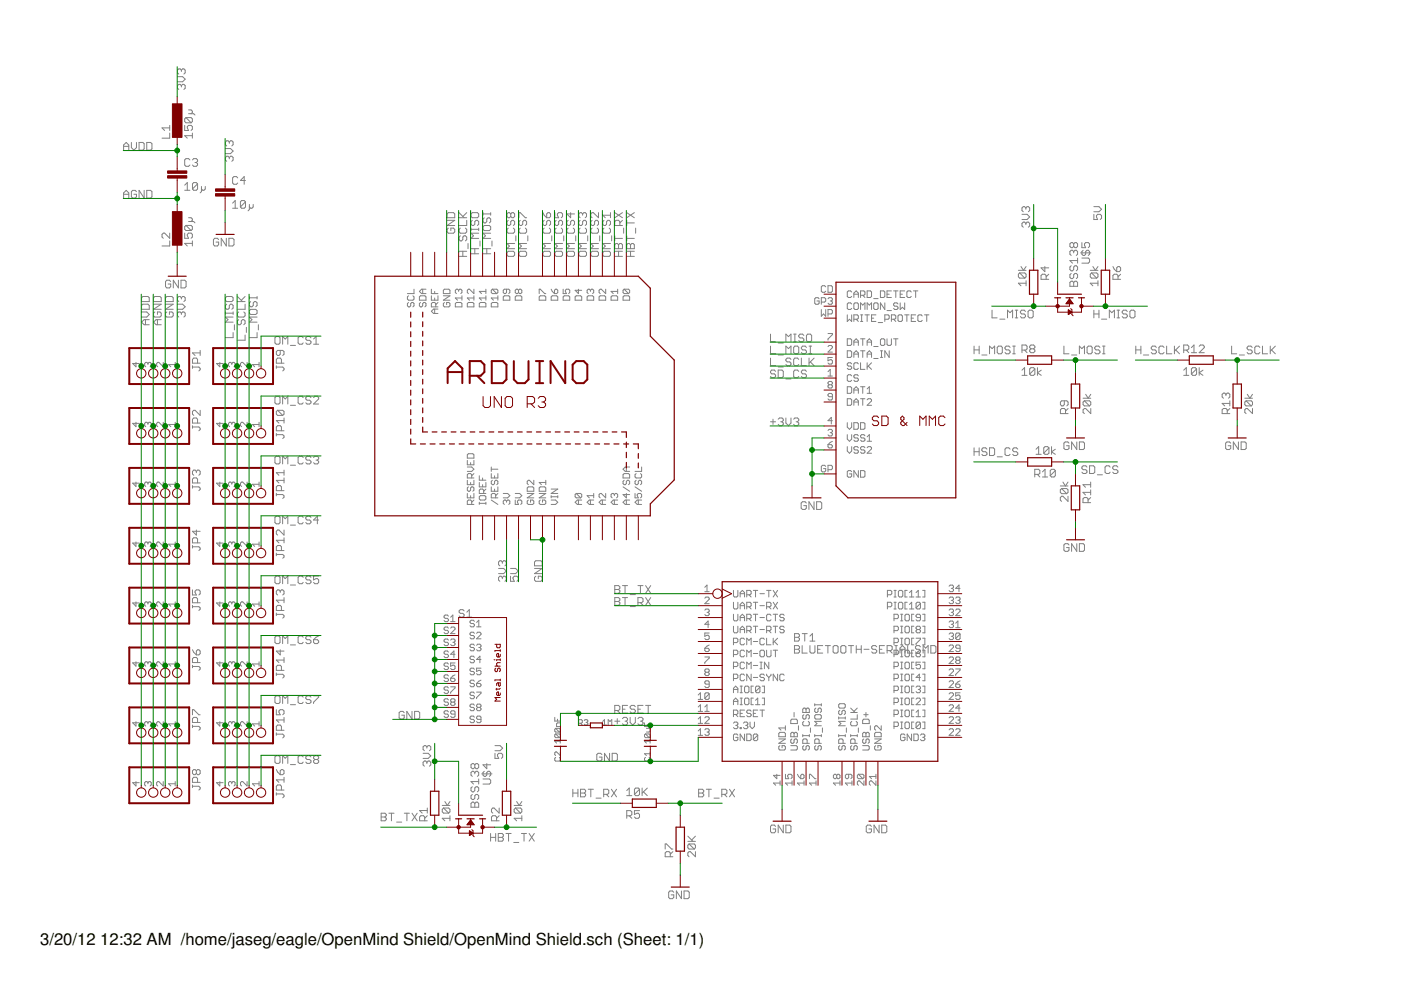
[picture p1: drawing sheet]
<svg xmlns="http://www.w3.org/2000/svg" width="297mm" height="210mm" viewBox="0 0 297 210" stroke-linecap="round" stroke-linejoin="round" font-family="sans-serif">
<defs><g id="words">
<g font-size="3.5">
<text x="8.5" y="200.4">3/20/12</text>
<text x="21.3" y="200.4">12:32 AM /home/jaseg/eagle/OpenMind Shield/OpenMind Shield.sch (Sheet: 1/1)</text>
</g>
</g></defs>
<g fill="#808080" stroke="#808080" stroke-width=".21">
<path d="M117.6 157.2l.4 .4z"/>
<path d="M117.6 157.2h1.2z"/>
<path d="M118.8 156.8v.8z"/>
<path d="M117.8 156.4h.8z"/>
<path d="M117.6 156.2l.2 .2z"/>
<path d="M117.6 155.8v.4z"/>
<path d="M117.6 155.8l.2-.2z"/>
<path d="M117.8 155.6h.8z"/>
<path d="M118.6 155.6l.2 .2z"/>
<path d="M118.8 155.8v.4z"/>
<path d="M118.8 156.2l-.2 .2z"/>
<path d="M117.8 155.6l.8 .8z"/>
<path d="M117.8 155.2h.8z"/>
<path d="M117.6 155l.2 .2z"/>
<path d="M117.6 154.6v.4z"/>
<path d="M117.8 154.4l-.2 .2z"/>
<path d="M117.8 154.4h.8z"/>
<path d="M118.6 154.4l.2 .2z"/>
<path d="M118.8 154.6v.4z"/>
<path d="M118.8 155l-.2 .2z"/>
<path d="M117.8 154.4l.8 .8z"/>
<path d="M118 154h.8z"/>
<path d="M118 153.5v.5z"/>
<path d="M118 153.5l.2-.2z"/>
<path d="M118.2 153.3h.6z"/>
<path d="M117.6 152.9h1.2z"/>
<path d="M117.6 152.1v.8z"/>
<path d="M118.2 152.5v.4z"/>
<path d="M168.4 136.9v1.6z"/>
<path d="M168.4 136.9h.8z"/>
<path d="M169.2 136.9l.3 .2z"/>
<path d="M169.5 137.1v.3z"/>
<path d="M169.2 137.7l.3-.3z"/>
<path d="M169.2 137.7l.3 .2z"/>
<path d="M169.5 137.9v.3z"/>
<path d="M169.2 138.5l.3-.3z"/>
<path d="M168.4 138.5h.8z"/>
<path d="M168.4 137.7h.8z"/>
<path d="M170.1 136.9v1.6z"/>
<path d="M170.1 138.5h1.1z"/>
<path d="M171.7 136.9v1.3z"/>
<path d="M171.7 138.2l.3 .3z"/>
<path d="M172 138.5h.5z"/>
<path d="M172.5 138.5l.3-.3z"/>
<path d="M172.8 136.9v1.3z"/>
<path d="M173.4 136.9h1z"/>
<path d="M173.4 136.9v1.6z"/>
<path d="M173.4 138.5h1z"/>
<path d="M173.4 137.7h.5z"/>
<path d="M175.5 136.9v1.6z"/>
<path d="M175 136.9h1.1z"/>
<path d="M176.9 136.9h.5z"/>
<path d="M176.9 136.9l-.3 .2z"/>
<path d="M176.6 137.1v1.1z"/>
<path d="M176.6 138.2l.3 .3z"/>
<path d="M176.9 138.5h.5z"/>
<path d="M177.4 138.5l.3-.3z"/>
<path d="M177.7 137.1v1.1z"/>
<path d="M177.4 136.9l.3 .2z"/>
<path d="M178.5 136.9h.6z"/>
<path d="M178.3 137.1l.2-.2z"/>
<path d="M178.3 137.1v1.1z"/>
<path d="M178.3 138.2l.2 .3z"/>
<path d="M178.5 138.5h.6z"/>
<path d="M179.1 138.5l.2-.3z"/>
<path d="M179.3 137.1v1.1z"/>
<path d="M179.1 136.9l.2 .2z"/>
<path d="M180.4 136.9v1.6z"/>
<path d="M179.9 136.9h1.1z"/>
<path d="M181.5 136.9v1.6z"/>
<path d="M181.5 137.7h1.1z"/>
<path d="M182.6 136.9v1.6z"/>
<path d="M183.2 137.7h1.1z"/>
<path d="M185.6 136.9l.3 .2z"/>
<path d="M185.1 136.9h.5z"/>
<path d="M184.8 137.1l.3-.2z"/>
<path d="M184.8 137.1v.3z"/>
<path d="M184.8 137.4l.3 .3z"/>
<path d="M185.1 137.7h.5z"/>
<path d="M185.6 137.7l.3 .2z"/>
<path d="M185.9 137.9v.3z"/>
<path d="M185.6 138.5l.3-.3z"/>
<path d="M185.1 138.5h.5z"/>
<path d="M184.8 138.2l.3 .3z"/>
<path d="M186.5 136.9h1z"/>
<path d="M186.5 136.9v1.6z"/>
<path d="M186.5 138.5h1z"/>
<path d="M186.5 137.7h.5z"/>
<path d="M188.1 136.9v1.6z"/>
<path d="M188.1 136.9h.8z"/>
<path d="M188.9 136.9l.3 .2z"/>
<path d="M189.2 137.1v.6z"/>
<path d="M189.2 137.7l-.3 .2z"/>
<path d="M188.1 137.9h.8z"/>
<path d="M188.6 137.9l.6 .6z"/>
<path d="M189.7 138.5h.6z"/>
<path d="M190 136.9v1.6z"/>
<path d="M189.7 136.9h.6z"/>
<path d="M190.8 137.4v1.1z"/>
<path d="M190.8 137.4l.5-.5z"/>
<path d="M191.3 136.9l.6 .5z"/>
<path d="M191.9 137.4v1.1z"/>
<path d="M190.8 137.7h1.1z"/>
<path d="M192.4 136.9v1.6z"/>
<path d="M192.4 138.5h1.1z"/>
<path d="M194.9 136.9l.3 .2z"/>
<path d="M194.3 136.9h.6z"/>
<path d="M194.3 136.9l-.2 .2z"/>
<path d="M194.1 137.1v.3z"/>
<path d="M194.1 137.4l.2 .3z"/>
<path d="M194.3 137.7h.6z"/>
<path d="M194.9 137.7l.3 .2z"/>
<path d="M195.2 137.9v.3z"/>
<path d="M194.9 138.5l.3-.3z"/>
<path d="M194.3 138.5h.6z"/>
<path d="M194.1 138.2l.2 .3z"/>
<path d="M195.7 136.9v1.6z"/>
<path d="M195.7 136.9l.6 .5z"/>
<path d="M196.3 137.4l.5-.5z"/>
<path d="M196.8 136.9v1.6z"/>
<path d="M197.4 136.9v1.6z"/>
<path d="M197.4 138.5h.8z"/>
<path d="M198.2 138.5l.2-.3z"/>
<path d="M198.4 137.1v1.1z"/>
<path d="M198.2 136.9l.2 .2z"/>
<path d="M197.4 136.9h.8z"/>
<path d="M127.8 153l.4-.4z"/>
<path d="M128.2 152.6v1.1z"/>
<path d="M127.8 153.7h.7z"/>
<path d="M128.9 152.6v1.1z"/>
<path d="M128.9 152.6l.4 .4z"/>
<path d="M129.3 153l.4-.4z"/>
<path d="M129.7 152.6v1.1z"/>
<path d="M136.6 157.2l.5 .4z"/>
<path d="M136.6 157.2h1.2z"/>
<path d="M137.8 156.8v.8z"/>
<path d="M136.9 156.4h.7z"/>
<path d="M136.6 156.2l.3 .2z"/>
<path d="M136.6 155.8v.4z"/>
<path d="M136.6 155.8l.3-.2z"/>
<path d="M136.9 155.6h.7z"/>
<path d="M137.6 155.6l.2 .2z"/>
<path d="M137.8 155.8v.4z"/>
<path d="M137.8 156.2l-.2 .2z"/>
<path d="M136.9 155.6l.7 .8z"/>
<path d="M137.1 155.2h.5z"/>
<path d="M137.6 155.2l.2-.2z"/>
<path d="M137.8 154.4v.6z"/>
<path d="M137.1 154.4h.7z"/>
<path d="M136.6 154h1.2z"/>
<path d="M136.6 153.3v.7z"/>
<path d="M137.2 153.7v.3z"/>
<path d="M132.9 167.6l.5-.5z"/>
<path d="M133.4 167.1v1.6z"/>
<path d="M132.9 168.7h1.1z"/>
<path d="M134.5 167.3v1.1z"/>
<path d="M134.5 167.3l.3-.2z"/>
<path d="M134.8 167.1h.5z"/>
<path d="M135.3 167.1l.3 .2z"/>
<path d="M135.6 167.3v1.1z"/>
<path d="M135.3 168.7l.3-.3z"/>
<path d="M134.8 168.7h.5z"/>
<path d="M134.5 168.4l.3 .3z"/>
<path d="M135.6 167.3l-1.1 1.1z"/>
<path d="M136.1 167.1v1.6z"/>
<path d="M136.1 168.2l1.1-1.1z"/>
<path d="M136.4 167.9l.8 .8z"/>
<path d="M147.4 180.6v1z"/>
<path d="M146.4 180.6l1 1z"/>
<path d="M146.1 180.6h.3z"/>
<path d="M146.1 180.6l-.3 .2z"/>
<path d="M145.8 180.8v.6z"/>
<path d="M145.8 181.4l.3 .2z"/>
<path d="M146.1 180h1.1z"/>
<path d="M145.8 179.7l.3 .3z"/>
<path d="M145.8 179.2v.5z"/>
<path d="M146.1 178.9l-.3 .3z"/>
<path d="M146.1 178.9h1.1z"/>
<path d="M147.2 178.9l.2 .3z"/>
<path d="M147.4 179.2v.5z"/>
<path d="M147.4 179.7l-.2 .3z"/>
<path d="M146.1 178.9l1.1 1.1z"/>
<path d="M145.8 178.4h1.6z"/>
<path d="M145.8 177.3l1.1 1.1z"/>
<path d="M147.4 177.3l-.8 .8z"/>
<path d="M142.6 188.9l.3 .3z"/>
<path d="M142 188.9h.6z"/>
<path d="M142 188.9l-.2 .3z"/>
<path d="M141.8 189.2v1.1z"/>
<path d="M141.8 190.3l.2 .2z"/>
<path d="M142 190.5h.6z"/>
<path d="M142.6 190.5l.3-.2z"/>
<path d="M142.9 189.7v.6z"/>
<path d="M142.3 189.7h.6z"/>
<path d="M143.4 188.9v1.6z"/>
<path d="M143.4 188.9l1.1 1.6z"/>
<path d="M144.5 188.9v1.6z"/>
<path d="M145 188.9v1.6z"/>
<path d="M145 190.5h.9z"/>
<path d="M145.9 190.5l.2-.2z"/>
<path d="M146.1 189.2v1.1z"/>
<path d="M145.9 188.9l.2 .3z"/>
<path d="M145 188.9h.9z"/>
<path d="M184.5 174.9l.3 .3z"/>
<path d="M183.9 174.9h.6z"/>
<path d="M183.9 174.9l-.2 .3z"/>
<path d="M183.7 175.2v1.1z"/>
<path d="M183.7 176.3l.2 .3z"/>
<path d="M183.9 176.6h.6z"/>
<path d="M184.5 176.6l.3-.3z"/>
<path d="M184.8 175.8v.5z"/>
<path d="M184.2 175.8h.6z"/>
<path d="M185.3 174.9v1.7z"/>
<path d="M185.3 174.9l1.1 1.7z"/>
<path d="M186.4 174.9v1.7z"/>
<path d="M186.9 174.9v1.7z"/>
<path d="M186.9 176.6h.8z"/>
<path d="M187.7 176.6l.3-.3z"/>
<path d="M188 175.2v1.1z"/>
<path d="M187.7 174.9l.3 .3z"/>
<path d="M186.9 174.9h.8z"/>
<path d="M164.2 174.9l.2 .3z"/>
<path d="M163.6 174.9h.6z"/>
<path d="M163.6 174.9l-.2 .3z"/>
<path d="M163.4 175.2v1.1z"/>
<path d="M163.4 176.3l.2 .3z"/>
<path d="M163.6 176.6h.6z"/>
<path d="M164.2 176.6l.2-.3z"/>
<path d="M164.4 175.8v.5z"/>
<path d="M163.9 175.8h.5z"/>
<path d="M165 174.9v1.7z"/>
<path d="M165 174.9l1.1 1.7z"/>
<path d="M166.1 174.9v1.7z"/>
<path d="M166.6 174.9v1.7z"/>
<path d="M166.6 176.6h.8z"/>
<path d="M167.4 176.6l.3-.3z"/>
<path d="M167.7 175.2v1.1z"/>
<path d="M167.4 174.9l.3 .3z"/>
<path d="M166.6 174.9h.8z"/>
<path d="M93.8 173.5l.5 .5z"/>
<path d="M93.8 173.5h1.6z"/>
<path d="M95.4 172.9v1.1z"/>
<path d="M94 172.4h1.1z"/>
<path d="M93.8 172.1l.2 .3z"/>
<path d="M93.8 171.6v.5z"/>
<path d="M94 171.3l-.2 .3z"/>
<path d="M94 171.3h1.1z"/>
<path d="M95.1 171.3l.3 .3z"/>
<path d="M95.4 171.6v.5z"/>
<path d="M95.4 172.1l-.3 .3z"/>
<path d="M94 171.3l1.1 1.1z"/>
<path d="M93.8 170.8h1.6z"/>
<path d="M95.4 169.9l-.6 .9z"/>
<path d="M94.3 169.9l.5 .9z"/>
<path d="M109 173.5l.5 .5z"/>
<path d="M109 173.5h1.6z"/>
<path d="M110.6 172.9v1.1z"/>
<path d="M109.3 172.4h1.1z"/>
<path d="M109 172.1l.3 .3z"/>
<path d="M109 171.6v.5z"/>
<path d="M109.3 171.3l-.3 .3z"/>
<path d="M109.3 171.3h1.1z"/>
<path d="M110.4 171.3l.2 .3z"/>
<path d="M110.6 171.6v.5z"/>
<path d="M110.6 172.1l-.2 .3z"/>
<path d="M109.3 171.3l1.1 1.1z"/>
<path d="M109 170.8h1.6z"/>
<path d="M110.6 169.9l-.5 .9z"/>
<path d="M109.5 169.9l.6 .9z"/>
<path d="M99.9 171.2h1.6z"/>
<path d="M99.9 170.3v.9z"/>
<path d="M100.1 170.1l-.2 .2z"/>
<path d="M100.1 170.1h.3z"/>
<path d="M100.4 170.1l.3 .2z"/>
<path d="M100.7 170.3l.2-.2z"/>
<path d="M100.9 170.1h.3z"/>
<path d="M101.2 170.1l.3 .2z"/>
<path d="M101.5 170.3v.9z"/>
<path d="M100.7 170.3v.9z"/>
<path d="M100.1 168.4l-.2 .3z"/>
<path d="M99.9 168.7v.5z"/>
<path d="M99.9 169.2l.2 .3z"/>
<path d="M100.1 169.5h.3z"/>
<path d="M100.4 169.5l.3-.3z"/>
<path d="M100.7 168.7v.5z"/>
<path d="M100.7 168.7l.2-.3z"/>
<path d="M100.9 168.4h.3z"/>
<path d="M101.2 168.4l.3 .3z"/>
<path d="M101.5 168.7v.5z"/>
<path d="M101.5 169.2l-.3 .3z"/>
<path d="M99.9 167.1l.2-.3z"/>
<path d="M99.9 167.1v.5z"/>
<path d="M99.9 167.6l.2 .3z"/>
<path d="M100.1 167.9h.3z"/>
<path d="M100.4 167.9l.3-.3z"/>
<path d="M100.7 167.1v.5z"/>
<path d="M100.7 167.1l.2-.3z"/>
<path d="M100.9 166.8h.3z"/>
<path d="M101.2 166.8l.3 .3z"/>
<path d="M101.5 167.1v.5z"/>
<path d="M101.5 167.6l-.3 .3z"/>
<path d="M99.9 165.7l.5 .5z"/>
<path d="M99.9 165.7h1.6z"/>
<path d="M101.5 165.2v1z"/>
<path d="M99.9 164.3l.2 .3z"/>
<path d="M99.9 163.8v.5z"/>
<path d="M99.9 163.8l.2-.3z"/>
<path d="M100.1 163.5h.3z"/>
<path d="M100.4 163.5l.3 .3z"/>
<path d="M100.7 163.8v.3z"/>
<path d="M100.7 163.8l.2-.3z"/>
<path d="M100.9 163.5h.3z"/>
<path d="M101.2 163.5l.3 .3z"/>
<path d="M101.5 163.8v.5z"/>
<path d="M101.5 164.3l-.3 .3z"/>
<path d="M99.9 162.7l.2 .3z"/>
<path d="M99.9 162.2v.5z"/>
<path d="M99.9 162.2l.2-.3z"/>
<path d="M100.1 161.9h.3z"/>
<path d="M100.4 161.9l.3 .3z"/>
<path d="M100.7 162.2l.2-.3z"/>
<path d="M100.9 161.9h.3z"/>
<path d="M101.2 161.9l.3 .3z"/>
<path d="M101.5 162.2v.5z"/>
<path d="M101.5 162.7l-.3 .3z"/>
<path d="M100.9 163h.3z"/>
<path d="M100.7 162.7l.2 .3z"/>
<path d="M100.7 162.7l-.3 .3z"/>
<path d="M100.1 163h.3z"/>
<path d="M100.7 162.2v.5z"/>
<path d="M170.7 106.4l.3 .3z"/>
<path d="M170.1 106.4h.6z"/>
<path d="M170.1 106.4l-.2 .3z"/>
<path d="M169.9 106.7v1z"/>
<path d="M169.9 107.7l.2 .3z"/>
<path d="M170.1 108h.6z"/>
<path d="M170.7 108l.3-.3z"/>
<path d="M171 107.2v.5z"/>
<path d="M170.4 107.2h.6z"/>
<path d="M171.5 106.4v1.6z"/>
<path d="M171.5 106.4l1.1 1.6z"/>
<path d="M172.6 106.4v1.6z"/>
<path d="M173.1 106.4v1.6z"/>
<path d="M173.1 108h.9z"/>
<path d="M174.2 107.7l-.2 .3z"/>
<path d="M174.2 106.7v1z"/>
<path d="M174 106.4l.2 .3z"/>
<path d="M173.1 106.4h.9z"/>
<path d="M215.9 60l.6 .6z"/>
<path d="M215.9 60h1.6z"/>
<path d="M217.5 59.5v1.1z"/>
<path d="M216.2 59h1.1z"/>
<path d="M215.9 58.7l.3 .3z"/>
<path d="M215.9 58.1v.6z"/>
<path d="M215.9 58.1l.3-.2z"/>
<path d="M216.2 57.9h1.1z"/>
<path d="M217.3 57.9l.2 .2z"/>
<path d="M217.5 58.1v.6z"/>
<path d="M217.5 58.7l-.2 .3z"/>
<path d="M216.2 57.9l1.1 1.1z"/>
<path d="M215.9 57.3h1.6z"/>
<path d="M217.5 56.5l-.5 .8z"/>
<path d="M216.5 56.5l.5 .8z"/>
<path d="M231.2 60l.5 .6z"/>
<path d="M231.2 60h1.6z"/>
<path d="M232.8 59.5v1.1z"/>
<path d="M231.4 59h1.1z"/>
<path d="M231.2 58.7l.2 .3z"/>
<path d="M231.2 58.1v.6z"/>
<path d="M231.2 58.1l.2-.2z"/>
<path d="M231.4 57.9h1.1z"/>
<path d="M232.5 57.9l.3 .2z"/>
<path d="M232.8 58.1v.6z"/>
<path d="M232.8 58.7l-.3 .3z"/>
<path d="M231.4 57.9l1.1 1.1z"/>
<path d="M231.2 57.3h1.6z"/>
<path d="M232.8 56.5l-.6 .8z"/>
<path d="M231.7 56.5l.5 .8z"/>
<path d="M216.7 78.5l.5-.5z"/>
<path d="M217.2 78v1.6z"/>
<path d="M216.7 79.6h1.1z"/>
<path d="M218.3 78.2v1.1z"/>
<path d="M218.3 78.2l.3-.2z"/>
<path d="M218.6 78h.5z"/>
<path d="M219.1 78l.3 .2z"/>
<path d="M219.4 78.2v1.1z"/>
<path d="M219.4 79.3l-.3 .3z"/>
<path d="M218.6 79.6h.5z"/>
<path d="M218.3 79.3l.3 .3z"/>
<path d="M218.3 79.3l1.1-1.1z"/>
<path d="M220 78v1.6z"/>
<path d="M220 79l.8 .6z"/>
<path d="M220 79l.8-.5z"/>
<path d="M231.3 86.6v1.1z"/>
<path d="M230.2 86.6l1.1 1.1z"/>
<path d="M229.9 86.6h.3z"/>
<path d="M229.6 86.9l.3-.3z"/>
<path d="M229.6 86.9v.5z"/>
<path d="M229.6 87.4l.3 .3z"/>
<path d="M229.9 86.1h1.1z"/>
<path d="M229.6 85.8l.3 .3z"/>
<path d="M229.6 85.3v.5z"/>
<path d="M229.6 85.3l.3-.3z"/>
<path d="M229.9 85h1.1z"/>
<path d="M231 85l.3 .3z"/>
<path d="M231.3 85.3v.5z"/>
<path d="M231.3 85.8l-.3 .3z"/>
<path d="M229.9 85l1.1 1.1z"/>
<path d="M229.6 84.4h1.7z"/>
<path d="M231.3 83.6l-.6 .8z"/>
<path d="M230.2 83.6l.5 .8z"/>
<path d="M219.7 95.2l.5-.5z"/>
<path d="M220.2 94.7v1.6z"/>
<path d="M219.7 96.3h1z"/>
<path d="M221.3 95v1.1z"/>
<path d="M221.3 95l.3-.3z"/>
<path d="M221.6 94.7h.5z"/>
<path d="M222.1 94.7l.3 .3z"/>
<path d="M222.4 95v1.1z"/>
<path d="M222.1 96.3l.3-.2z"/>
<path d="M221.6 96.3h.5z"/>
<path d="M221.3 96.1l.3 .2z"/>
<path d="M221.3 96.1l1.1-1.1z"/>
<path d="M222.9 94.7v1.6z"/>
<path d="M222.9 95.8l.8 .5z"/>
<path d="M222.9 95.8l.8-.6z"/>
<path d="M226.4 105.2v1.1z"/>
<path d="M225.4 105.2l1 1.1z"/>
<path d="M225.1 105.2h.3z"/>
<path d="M225.1 105.2l-.3 .3z"/>
<path d="M224.8 105.5v.5z"/>
<path d="M224.8 106l.3 .3z"/>
<path d="M225.1 104.7h1.1z"/>
<path d="M224.8 104.4l.3 .3z"/>
<path d="M224.8 103.9v.5z"/>
<path d="M224.8 103.9l.3-.3z"/>
<path d="M225.1 103.6h1.1z"/>
<path d="M226.2 103.6l.2 .3z"/>
<path d="M226.4 103.9v.5z"/>
<path d="M226.4 104.4l-.2 .3z"/>
<path d="M225.1 103.6l1.1 1.1z"/>
<path d="M224.8 103h1.6z"/>
<path d="M226.4 102.2l-.5 .8z"/>
<path d="M225.4 102.2l.5 .8z"/>
<path d="M251 78.5l.5-.5z"/>
<path d="M251.5 78v1.6z"/>
<path d="M251 79.6h1z"/>
<path d="M252.6 78.2v1.1z"/>
<path d="M252.6 78.2l.3-.2z"/>
<path d="M252.9 78h.5z"/>
<path d="M253.4 78l.3 .2z"/>
<path d="M253.7 78.2v1.1z"/>
<path d="M253.7 79.3l-.3 .3z"/>
<path d="M252.9 79.6h.5z"/>
<path d="M252.6 79.3l.3 .3z"/>
<path d="M252.6 79.3l1.1-1.1z"/>
<path d="M254.2 78v1.6z"/>
<path d="M254.2 79l.9 .6z"/>
<path d="M254.2 79l.9-.5z"/>
<path d="M265.6 86.6v1.1z"/>
<path d="M264.5 86.6l1.1 1.1z"/>
<path d="M264.2 86.6h.3z"/>
<path d="M263.9 86.9l.3-.3z"/>
<path d="M263.9 86.9v.5z"/>
<path d="M263.9 87.4l.3 .3z"/>
<path d="M264.2 86.1h1.1z"/>
<path d="M263.9 85.8l.3 .3z"/>
<path d="M263.9 85.3v.5z"/>
<path d="M263.9 85.3l.3-.3z"/>
<path d="M264.2 85h1.1z"/>
<path d="M265.3 85l.3 .3z"/>
<path d="M265.6 85.3v.5z"/>
<path d="M265.6 85.8l-.3 .3z"/>
<path d="M264.2 85l1.1 1.1z"/>
<path d="M263.9 84.4h1.7z"/>
<path d="M265.6 83.6l-.6 .8z"/>
<path d="M264.5 83.6l.5 .8z"/>
<path d="M226.8 60.7h1.7z"/>
<path d="M226.8 59.9v.8z"/>
<path d="M226.8 59.9l.3-.3z"/>
<path d="M227.1 59.6h.3z"/>
<path d="M227.4 59.6l.2 .3z"/>
<path d="M227.6 59.9l.3-.3z"/>
<path d="M227.9 59.6h.3z"/>
<path d="M228.2 59.6l.3 .3z"/>
<path d="M228.5 59.9v.8z"/>
<path d="M227.6 59.9v.8z"/>
<path d="M226.8 58.2l.3-.2z"/>
<path d="M226.8 58.2v.6z"/>
<path d="M226.8 58.8l.3 .3z"/>
<path d="M227.1 59.1h.3z"/>
<path d="M227.6 58.8l-.2 .3z"/>
<path d="M227.6 58.2v.6z"/>
<path d="M227.6 58.2l.3-.2z"/>
<path d="M227.9 58h.3z"/>
<path d="M228.2 58l.3 .2z"/>
<path d="M228.5 58.2v.6z"/>
<path d="M228.5 58.8l-.3 .3z"/>
<path d="M227.1 56.3l-.3 .3z"/>
<path d="M226.8 56.6v.5z"/>
<path d="M226.8 57.1l.3 .3z"/>
<path d="M227.1 57.4h.3z"/>
<path d="M227.6 57.1l-.2 .3z"/>
<path d="M227.6 56.6v.5z"/>
<path d="M227.6 56.6l.3-.3z"/>
<path d="M227.9 56.3h.3z"/>
<path d="M228.2 56.3l.3 .3z"/>
<path d="M228.5 56.6v.5z"/>
<path d="M228.5 57.1l-.3 .3z"/>
<path d="M226.8 55.2l.6 .6z"/>
<path d="M226.8 55.2h1.7z"/>
<path d="M228.5 54.7v1.1z"/>
<path d="M226.8 53.9l.3 .3z"/>
<path d="M226.8 53.3v.6z"/>
<path d="M226.8 53.3l.3-.2z"/>
<path d="M227.1 53.1h.3z"/>
<path d="M227.4 53.1l.2 .2z"/>
<path d="M227.6 53.3v.3z"/>
<path d="M227.6 53.3l.3-.2z"/>
<path d="M227.9 53.1h.3z"/>
<path d="M228.2 53.1l.3 .2z"/>
<path d="M228.5 53.3v.6z"/>
<path d="M228.5 53.9l-.3 .3z"/>
<path d="M226.8 52.2l.3 .3z"/>
<path d="M226.8 51.7v.5z"/>
<path d="M226.8 51.7l.3-.3z"/>
<path d="M227.1 51.4h.3z"/>
<path d="M227.4 51.4l.2 .3z"/>
<path d="M227.6 51.7l.3-.3z"/>
<path d="M227.9 51.4h.3z"/>
<path d="M228.2 51.4l.3 .3z"/>
<path d="M228.5 51.7v.5z"/>
<path d="M228.5 52.2l-.3 .3z"/>
<path d="M227.9 52.5h.3z"/>
<path d="M227.6 52.2l.3 .3z"/>
<path d="M227.6 52.2l-.2 .3z"/>
<path d="M227.1 52.5h.3z"/>
<path d="M227.6 51.7v.5z"/>
<path d="M226.4 93.7l.2 .3z"/>
<path d="M225.8 93.7h.6z"/>
<path d="M225.6 94l.2-.3z"/>
<path d="M225.6 94v1.1z"/>
<path d="M225.6 95.1l.2 .2z"/>
<path d="M225.8 95.3h.6z"/>
<path d="M226.4 95.3l.2-.2z"/>
<path d="M226.6 94.5v.6z"/>
<path d="M226.1 94.5h.5z"/>
<path d="M227.2 93.7v1.6z"/>
<path d="M227.2 93.7l1.1 1.6z"/>
<path d="M228.3 93.7v1.6z"/>
<path d="M228.9 93.7v1.6z"/>
<path d="M228.9 95.3h.8z"/>
<path d="M229.7 95.3l.2-.2z"/>
<path d="M229.9 94v1.1z"/>
<path d="M229.7 93.7l.2 .3z"/>
<path d="M228.9 93.7h.8z"/>
<path d="M260.7 93.7l.2 .3z"/>
<path d="M260.1 93.7h.6z"/>
<path d="M259.9 94l.2-.3z"/>
<path d="M259.9 94v1.1z"/>
<path d="M259.9 95.1l.2 .2z"/>
<path d="M260.1 95.3h.6z"/>
<path d="M260.7 95.3l.2-.2z"/>
<path d="M260.9 94.5v.6z"/>
<path d="M260.4 94.5h.5z"/>
<path d="M261.5 93.7v1.6z"/>
<path d="M261.5 93.7l1.1 1.6z"/>
<path d="M262.6 93.7v1.6z"/>
<path d="M263.1 93.7v1.6z"/>
<path d="M263.1 95.3h.8z"/>
<path d="M263.9 95.3l.3-.2z"/>
<path d="M264.2 94v1.1z"/>
<path d="M263.9 93.7l.3 .3z"/>
<path d="M263.1 93.7h.8z"/>
<path d="M226.4 115.3l.2 .2z"/>
<path d="M225.8 115.3h.6z"/>
<path d="M225.8 115.3l-.2 .2z"/>
<path d="M225.6 115.5v1.1z"/>
<path d="M225.6 116.6l.2 .3z"/>
<path d="M225.8 116.9h.6z"/>
<path d="M226.6 116.6l-.2 .3z"/>
<path d="M226.6 116.1v.5z"/>
<path d="M226.1 116.1h.5z"/>
<path d="M227.2 115.3v1.6z"/>
<path d="M227.2 115.3l1.1 1.6z"/>
<path d="M228.3 115.3v1.6z"/>
<path d="M228.9 115.3v1.6z"/>
<path d="M228.9 116.9h.8z"/>
<path d="M229.7 116.9l.2-.3z"/>
<path d="M229.9 115.5v1.1z"/>
<path d="M229.7 115.3l.2 .2z"/>
<path d="M228.9 115.3h.8z"/>
<path d="M39.2 39.3l.5-.6z"/>
<path d="M39.7 38.7v1.6z"/>
<path d="M39.2 40.3h1.1z"/>
<path d="M40.8 39v1.1z"/>
<path d="M41.1 38.7l-.3 .3z"/>
<path d="M41.1 38.7h.5z"/>
<path d="M41.6 38.7l.3 .3z"/>
<path d="M41.9 39v1.1z"/>
<path d="M41.9 40.1l-.3 .2z"/>
<path d="M41.1 40.3h.5z"/>
<path d="M40.8 40.1l.3 .2z"/>
<path d="M40.8 40.1l1.1-1.1z"/>
<path d="M42.7 39.5v.6z"/>
<path d="M42.7 40.1l.3 .2z"/>
<path d="M43 40.3h.2z"/>
<path d="M43.2 40.3l.3-.2z"/>
<path d="M43.5 39.5v.6z"/>
<path d="M42.7 40.1v.5z"/>
<path d="M42.7 40.6l-.3 .3z"/>
<path d="M39.2 28.8l.5 .5z"/>
<path d="M39.2 28.8h1.6z"/>
<path d="M40.8 28.2v1.1z"/>
<path d="M39.2 26.6v1.1z"/>
<path d="M39.2 27.7h.8z"/>
<path d="M39.7 27.1l.3 .6z"/>
<path d="M39.7 26.8v.3z"/>
<path d="M39.7 26.8l.3-.2z"/>
<path d="M40 26.6h.5z"/>
<path d="M40.5 26.6l.3 .2z"/>
<path d="M40.8 26.8v.6z"/>
<path d="M40.8 27.4l-.3 .3z"/>
<path d="M39.4 26h1.1z"/>
<path d="M39.2 25.8l.2 .2z"/>
<path d="M39.2 25.2v.6z"/>
<path d="M39.2 25.2l.2-.3z"/>
<path d="M39.4 24.9h1.1z"/>
<path d="M40.5 24.9l.3 .3z"/>
<path d="M40.8 25.2v.6z"/>
<path d="M40.8 25.8l-.3 .2z"/>
<path d="M39.4 24.9l1.1 1.1z"/>
<path d="M40 24.1h.5z"/>
<path d="M40.5 24.1l.3-.2z"/>
<path d="M40.8 23.6v.3z"/>
<path d="M40.5 23.3l.3 .3z"/>
<path d="M40 23.3h.5z"/>
<path d="M40.5 24.1h.6z"/>
<path d="M41.1 24.1l.2 .3z"/>
<path d="M49.3 43.1l.6-.6z"/>
<path d="M49.9 42.5v1.7z"/>
<path d="M49.3 44.2h1.1z"/>
<path d="M51 42.8v1.1z"/>
<path d="M51.2 42.5l-.2 .3z"/>
<path d="M51.2 42.5h.6z"/>
<path d="M51.8 42.5l.2 .3z"/>
<path d="M52 42.8v1.1z"/>
<path d="M52 43.9l-.2 .3z"/>
<path d="M51.2 44.2h.6z"/>
<path d="M51 43.9l.2 .3z"/>
<path d="M51 43.9l1-1.1z"/>
<path d="M52.9 43.3v.6z"/>
<path d="M52.9 43.9l.2 .3z"/>
<path d="M53.1 44.2h.3z"/>
<path d="M53.4 44.2l.3-.3z"/>
<path d="M53.7 43.3v.6z"/>
<path d="M52.9 43.9v.5z"/>
<path d="M52.9 44.4l-.3 .3z"/>
<path d="M46.1 50.5l.3 .3z"/>
<path d="M45.5 50.5h.6z"/>
<path d="M45.5 50.5l-.2 .3z"/>
<path d="M45.3 50.8v1.1z"/>
<path d="M45.3 51.9l.2 .3z"/>
<path d="M45.5 52.2h.6z"/>
<path d="M46.1 52.2l.3-.3z"/>
<path d="M46.4 51.3v.6z"/>
<path d="M45.8 51.3h.6z"/>
<path d="M46.9 50.5v1.7z"/>
<path d="M46.9 50.5l1.1 1.7z"/>
<path d="M48 50.5v1.7z"/>
<path d="M48.5 50.5v1.7z"/>
<path d="M48.5 52.2h.8z"/>
<path d="M49.3 52.2l.3-.3z"/>
<path d="M49.6 50.8v1.1z"/>
<path d="M49.3 50.5l.3 .3z"/>
<path d="M48.5 50.5h.8z"/>
<path d="M39.2 51.6l.5 .6z"/>
<path d="M39.2 51.6h1.6z"/>
<path d="M40.8 51.1v1.1z"/>
<path d="M39.2 49.4v1.1z"/>
<path d="M39.2 50.5h.8z"/>
<path d="M39.7 50l.3 .5z"/>
<path d="M39.7 49.7v.3z"/>
<path d="M39.7 49.7l.3-.3z"/>
<path d="M40 49.4h.5z"/>
<path d="M40.5 49.4l.3 .3z"/>
<path d="M40.8 49.7v.5z"/>
<path d="M40.8 50.2l-.3 .3z"/>
<path d="M39.4 48.9h1.1z"/>
<path d="M39.2 48.6l.2 .3z"/>
<path d="M39.2 48.1v.5z"/>
<path d="M39.2 48.1l.2-.3z"/>
<path d="M39.4 47.8h1.1z"/>
<path d="M40.5 47.8l.3 .3z"/>
<path d="M40.8 48.1v.5z"/>
<path d="M40.8 48.6l-.3 .3z"/>
<path d="M39.4 47.8l1.1 1.1z"/>
<path d="M40 47h.5z"/>
<path d="M40.5 47l.3-.3z"/>
<path d="M40.8 46.4v.3z"/>
<path d="M40.5 46.2l.3 .2z"/>
<path d="M40 46.2h.5z"/>
<path d="M40.5 47h.6z"/>
<path d="M41.1 47l.2 .2z"/>
<path d="M35.9 59.4l.3 .3z"/>
<path d="M35.4 59.4h.5z"/>
<path d="M35.4 59.4l-.3 .3z"/>
<path d="M35.1 59.7v1.1z"/>
<path d="M35.1 60.8l.3 .2z"/>
<path d="M35.4 61h.5z"/>
<path d="M35.9 61l.3-.2z"/>
<path d="M36.2 60.2v.6z"/>
<path d="M35.6 60.2h.6z"/>
<path d="M36.7 59.4v1.6z"/>
<path d="M36.7 59.4l1.1 1.6z"/>
<path d="M37.8 59.4v1.6z"/>
<path d="M38.4 59.4v1.6z"/>
<path d="M38.4 61h.8z"/>
<path d="M39.2 61l.3-.2z"/>
<path d="M39.5 59.7v1.1z"/>
<path d="M39.2 59.4l.3 .3z"/>
<path d="M38.4 59.4h.8z"/>
<path d="M117.8 160.6l-.2 .2z"/>
<path d="M117.6 160.8v.4z"/>
<path d="M117.6 161.2l.2 .2z"/>
<path d="M117.8 161.4h.8z"/>
<path d="M118.6 161.4l.2-.2z"/>
<path d="M118.8 160.8v.4z"/>
<path d="M118.6 160.6l.2 .2z"/>
<path d="M118.8 159.4v.8z"/>
<path d="M118 159.4l.8 .8z"/>
<path d="M117.8 159.4h.2z"/>
<path d="M117.8 159.4l-.2 .2z"/>
<path d="M117.6 159.6v.4z"/>
<path d="M117.6 160l.2 .2z"/>
<path d="M155.5 125.2v1.1z"/>
<path d="M155.5 126.3l.2 .3z"/>
<path d="M155.7 126.6h.5z"/>
<path d="M156.2 126.6l.2-.3z"/>
<path d="M156.4 125.2v1.1z"/>
<path d="M156.9 125.6v1z"/>
<path d="M156.9 125.6l.5-.4z"/>
<path d="M157.4 125.2l.5 .4z"/>
<path d="M157.9 125.6v1z"/>
<path d="M156.9 125.9h1z"/>
<path d="M158.3 125.2v1.4z"/>
<path d="M158.3 125.2h.7z"/>
<path d="M159 125.2l.3 .2z"/>
<path d="M159.3 125.4v.5z"/>
<path d="M159.3 125.9l-.3 .2z"/>
<path d="M158.3 126.1h.7z"/>
<path d="M158.8 126.1l.5 .5z"/>
<path d="M160.2 125.2v1.4z"/>
<path d="M159.7 125.2h1z"/>
<path d="M161.1 125.9h1z"/>
<path d="M163 125.2v1.4z"/>
<path d="M162.5 125.2h1z"/>
<path d="M163.9 125.2l1 1.4z"/>
<path d="M164.9 125.2l-1 1.4z"/>
<path d="M149.4 124.5l.5-.4z"/>
<path d="M149.9 124.1v1.4z"/>
<path d="M149.4 125.5h1z"/>
<path d="M155.5 127.7v1.2z"/>
<path d="M155.5 128.9l.2 .2z"/>
<path d="M155.7 129.1h.5z"/>
<path d="M156.2 129.1l.2-.2z"/>
<path d="M156.4 127.7v1.2z"/>
<path d="M156.9 128.2v.9z"/>
<path d="M156.9 128.2l.5-.5z"/>
<path d="M157.4 127.7l.5 .5z"/>
<path d="M157.9 128.2v.9z"/>
<path d="M156.9 128.4h1z"/>
<path d="M158.3 127.7v1.4z"/>
<path d="M158.3 127.7h.7z"/>
<path d="M159 127.7l.3 .2z"/>
<path d="M159.3 127.9v.5z"/>
<path d="M159.3 128.4l-.3 .2z"/>
<path d="M158.3 128.6h.7z"/>
<path d="M158.8 128.6l.5 .5z"/>
<path d="M160.2 127.7v1.4z"/>
<path d="M159.7 127.7h1z"/>
<path d="M161.1 128.4h1z"/>
<path d="M162.5 127.7v1.4z"/>
<path d="M162.5 127.7h.7z"/>
<path d="M163.2 127.7l.3 .2z"/>
<path d="M163.5 127.9v.5z"/>
<path d="M163.5 128.4l-.3 .2z"/>
<path d="M162.5 128.6h.7z"/>
<path d="M163 128.6l.5 .5z"/>
<path d="M163.9 127.7l1 1.4z"/>
<path d="M164.9 127.7l-1 1.4z"/>
<path d="M149.4 128h1z"/>
<path d="M149.4 128l1-.9z"/>
<path d="M150.4 126.8v.3z"/>
<path d="M150.1 126.6l.3 .2z"/>
<path d="M149.7 126.6h.4z"/>
<path d="M149.7 126.6l-.3 .2z"/>
<path d="M155.5 130.2v1.2z"/>
<path d="M155.5 131.4l.2 .2z"/>
<path d="M155.7 131.6h.5z"/>
<path d="M156.4 131.4l-.2 .2z"/>
<path d="M156.4 130.2v1.2z"/>
<path d="M156.9 130.7v.9z"/>
<path d="M157.4 130.2l-.5 .5z"/>
<path d="M157.4 130.2l.5 .5z"/>
<path d="M157.9 130.7v.9z"/>
<path d="M156.9 130.9h1z"/>
<path d="M158.3 130.2v1.4z"/>
<path d="M158.3 130.2h.7z"/>
<path d="M159 130.2l.3 .3z"/>
<path d="M159.3 130.5v.4z"/>
<path d="M159.3 130.9l-.3 .3z"/>
<path d="M158.3 131.2h.7z"/>
<path d="M158.8 131.2l.5 .4z"/>
<path d="M160.2 130.2v1.4z"/>
<path d="M159.7 130.2h1z"/>
<path d="M161.1 130.9h1z"/>
<path d="M163.2 130.2l.3 .3z"/>
<path d="M162.8 130.2h.4z"/>
<path d="M162.8 130.2l-.3 .3z"/>
<path d="M162.5 130.5v.9z"/>
<path d="M162.5 131.4l.3 .2z"/>
<path d="M162.8 131.6h.4z"/>
<path d="M163.2 131.6l.3-.2z"/>
<path d="M164.4 130.2v1.4z"/>
<path d="M163.9 130.2h1z"/>
<path d="M166 130.2l.3 .3z"/>
<path d="M165.6 130.2h.4z"/>
<path d="M165.6 130.2l-.3 .3z"/>
<path d="M165.3 130.5v.2z"/>
<path d="M165.3 130.7l.3 .2z"/>
<path d="M165.6 130.9h.4z"/>
<path d="M166 130.9l.3 .3z"/>
<path d="M166.3 131.2v.2z"/>
<path d="M166.3 131.4l-.3 .2z"/>
<path d="M165.6 131.6h.4z"/>
<path d="M165.3 131.4l.3 .2z"/>
<path d="M149.4 129.4l.3-.3z"/>
<path d="M149.7 129.1h.4z"/>
<path d="M150.1 129.1l.3 .3z"/>
<path d="M150.4 129.4v.2z"/>
<path d="M150.4 129.6l-.3 .2z"/>
<path d="M149.9 129.8h.2z"/>
<path d="M150.1 129.8l.3 .3z"/>
<path d="M150.4 130.1v.2z"/>
<path d="M150.4 130.3l-.3 .2z"/>
<path d="M149.7 130.5h.4z"/>
<path d="M149.4 130.3l.3 .2z"/>
<path d="M155.5 132.8v1.1z"/>
<path d="M155.5 133.9l.2 .3z"/>
<path d="M155.7 134.2h.5z"/>
<path d="M156.2 134.2l.2-.3z"/>
<path d="M156.4 132.8v1.1z"/>
<path d="M156.9 133.2v1z"/>
<path d="M156.9 133.2l.5-.4z"/>
<path d="M157.4 132.8l.5 .4z"/>
<path d="M157.9 133.2v1z"/>
<path d="M156.9 133.5h1z"/>
<path d="M158.3 132.8v1.4z"/>
<path d="M158.3 132.8h.7z"/>
<path d="M159 132.8l.3 .2z"/>
<path d="M159.3 133v.5z"/>
<path d="M159.3 133.5l-.3 .2z"/>
<path d="M158.3 133.7h.7z"/>
<path d="M158.8 133.7l.5 .5z"/>
<path d="M160.2 132.8v1.4z"/>
<path d="M159.7 132.8h1z"/>
<path d="M161.1 133.5h1z"/>
<path d="M162.5 132.8v1.4z"/>
<path d="M162.5 132.8h.7z"/>
<path d="M163.2 132.8l.3 .2z"/>
<path d="M163.5 133v.5z"/>
<path d="M163.5 133.5l-.3 .2z"/>
<path d="M162.5 133.7h.7z"/>
<path d="M163 133.7l.5 .5z"/>
<path d="M164.4 132.8v1.4z"/>
<path d="M163.9 132.8h1z"/>
<path d="M166 132.8l.3 .2z"/>
<path d="M165.6 132.8h.4z"/>
<path d="M165.6 132.8l-.3 .2z"/>
<path d="M165.3 133v.2z"/>
<path d="M165.3 133.2l.3 .3z"/>
<path d="M165.6 133.5h.4z"/>
<path d="M166 133.5l.3 .2z"/>
<path d="M166.3 133.7v.2z"/>
<path d="M166.3 133.9l-.3 .3z"/>
<path d="M165.6 134.2h.4z"/>
<path d="M165.3 133.9l.3 .3z"/>
<path d="M150.1 131.7v1.4z"/>
<path d="M150.1 131.7l-.7 .7z"/>
<path d="M149.4 132.4h1z"/>
<path d="M155.5 135.3v1.4z"/>
<path d="M155.5 135.3h.7z"/>
<path d="M156.2 135.3l.2 .2z"/>
<path d="M156.4 135.5v.5z"/>
<path d="M156.4 136l-.2 .2z"/>
<path d="M155.5 136.2h.7z"/>
<path d="M157.6 135.3l.3 .2z"/>
<path d="M157.2 135.3h.4z"/>
<path d="M157.2 135.3l-.3 .2z"/>
<path d="M156.9 135.5v1z"/>
<path d="M156.9 136.5l.3 .2z"/>
<path d="M157.2 136.7h.4z"/>
<path d="M157.6 136.7l.3-.2z"/>
<path d="M158.3 135.3v1.4z"/>
<path d="M158.3 135.3l.5 .5z"/>
<path d="M158.8 135.8l.5-.5z"/>
<path d="M159.3 135.3v1.4z"/>
<path d="M159.7 136h1z"/>
<path d="M161.8 135.3l.3 .2z"/>
<path d="M161.4 135.3h.4z"/>
<path d="M161.1 135.5l.3-.2z"/>
<path d="M161.1 135.5v1z"/>
<path d="M161.1 136.5l.3 .2z"/>
<path d="M161.4 136.7h.4z"/>
<path d="M161.8 136.7l.3-.2z"/>
<path d="M162.5 135.3v1.4z"/>
<path d="M162.5 136.7h1z"/>
<path d="M163.9 135.3v1.4z"/>
<path d="M163.9 136.2l1-.9z"/>
<path d="M164.2 136l.7 .7z"/>
<path d="M149.4 134.2h1z"/>
<path d="M149.4 134.2v.7z"/>
<path d="M149.4 134.9l.5-.2z"/>
<path d="M149.9 134.7h.2z"/>
<path d="M150.1 134.7l.3 .2z"/>
<path d="M150.4 134.9v.5z"/>
<path d="M150.4 135.4l-.3 .2z"/>
<path d="M149.7 135.6h.4z"/>
<path d="M149.4 135.4l.3 .2z"/>
<path d="M155.5 137.9v1.4z"/>
<path d="M155.5 137.9h.7z"/>
<path d="M156.2 137.9l.2 .2z"/>
<path d="M156.4 138.1v.5z"/>
<path d="M156.4 138.6l-.2 .2z"/>
<path d="M155.5 138.8h.7z"/>
<path d="M157.6 137.9l.3 .2z"/>
<path d="M157.2 137.9h.4z"/>
<path d="M157.2 137.9l-.3 .2z"/>
<path d="M156.9 138.1v.9z"/>
<path d="M156.9 139l.3 .3z"/>
<path d="M157.2 139.3h.4z"/>
<path d="M157.6 139.3l.3-.3z"/>
<path d="M158.3 137.9v1.4z"/>
<path d="M158.3 137.9l.5 .4z"/>
<path d="M158.8 138.3l.5-.4z"/>
<path d="M159.3 137.9v1.4z"/>
<path d="M159.7 138.6h1z"/>
<path d="M161.4 137.9h.4z"/>
<path d="M161.1 138.1l.3-.2z"/>
<path d="M161.1 138.1v.9z"/>
<path d="M161.1 139l.3 .3z"/>
<path d="M161.4 139.3h.4z"/>
<path d="M161.8 139.3l.3-.3z"/>
<path d="M162.1 138.1v.9z"/>
<path d="M161.8 137.9l.3 .2z"/>
<path d="M162.5 137.9v1.1z"/>
<path d="M162.5 139l.3 .3z"/>
<path d="M162.8 139.3h.4z"/>
<path d="M163.2 139.3l.3-.3z"/>
<path d="M163.5 137.9v1.1z"/>
<path d="M164.4 137.9v1.4z"/>
<path d="M163.9 137.9h1z"/>
<path d="M149.9 137l.5-.2z"/>
<path d="M149.9 137l-.5 .5z"/>
<path d="M149.4 137.5v.4z"/>
<path d="M149.4 137.9l.3 .3z"/>
<path d="M149.7 138.2h.4z"/>
<path d="M150.1 138.2l.3-.3z"/>
<path d="M150.4 137.7v.2z"/>
<path d="M150.1 137.5l.3 .2z"/>
<path d="M149.4 137.5h.7z"/>
<path d="M155.5 140.4v1.4z"/>
<path d="M155.5 140.4h.7z"/>
<path d="M156.2 140.4l.2 .2z"/>
<path d="M156.4 140.6v.5z"/>
<path d="M156.4 141.1l-.2 .2z"/>
<path d="M155.5 141.3h.7z"/>
<path d="M157.6 140.4l.3 .2z"/>
<path d="M157.2 140.4h.4z"/>
<path d="M157.2 140.4l-.3 .2z"/>
<path d="M156.9 140.6v1z"/>
<path d="M156.9 141.6l.3 .2z"/>
<path d="M157.2 141.8h.4z"/>
<path d="M157.6 141.8l.3-.2z"/>
<path d="M158.3 140.4v1.4z"/>
<path d="M158.3 140.4l.5 .5z"/>
<path d="M158.8 140.9l.5-.5z"/>
<path d="M159.3 140.4v1.4z"/>
<path d="M159.7 141.1h1z"/>
<path d="M161.1 141.8h.5z"/>
<path d="M161.4 140.4v1.4z"/>
<path d="M161.1 140.4h.5z"/>
<path d="M162.1 140.4v1.4z"/>
<path d="M162.1 140.4l.9 1.4z"/>
<path d="M163 140.4v1.4z"/>
<path d="M149.4 139.3h1z"/>
<path d="M150.4 139.3v.2z"/>
<path d="M150.4 139.5l-1 1z"/>
<path d="M149.4 140.5v.2z"/>
<path d="M155.5 142.9v1.4z"/>
<path d="M155.5 142.9h.7z"/>
<path d="M156.2 142.9l.2 .3z"/>
<path d="M156.4 143.2v.4z"/>
<path d="M156.4 143.6l-.2 .3z"/>
<path d="M155.5 143.9h.7z"/>
<path d="M157.6 142.9l.3 .3z"/>
<path d="M157.2 142.9h.4z"/>
<path d="M157.2 142.9l-.3 .3z"/>
<path d="M156.9 143.2v.9z"/>
<path d="M156.9 144.1l.3 .2z"/>
<path d="M157.2 144.3h.4z"/>
<path d="M157.6 144.3l.3-.2z"/>
<path d="M158.3 142.9v1.4z"/>
<path d="M158.3 142.9l1 1.4z"/>
<path d="M159.3 142.9v1.4z"/>
<path d="M159.7 143.6h1z"/>
<path d="M161.8 142.9l.3 .3z"/>
<path d="M161.4 142.9h.4z"/>
<path d="M161.1 143.2l.3-.3z"/>
<path d="M161.1 143.2v.2z"/>
<path d="M161.1 143.4l.3 .2z"/>
<path d="M161.4 143.6h.4z"/>
<path d="M161.8 143.6l.3 .3z"/>
<path d="M162.1 143.9v.2z"/>
<path d="M162.1 144.1l-.3 .2z"/>
<path d="M161.4 144.3h.4z"/>
<path d="M161.1 144.1l.3 .2z"/>
<path d="M162.5 142.9v.3z"/>
<path d="M162.5 143.2l.5 .4z"/>
<path d="M163 143.6l.5-.4z"/>
<path d="M163.5 142.9v.3z"/>
<path d="M163 143.6v.7z"/>
<path d="M163.9 142.9v1.4z"/>
<path d="M163.9 142.9l1 1.4z"/>
<path d="M164.9 142.9v1.4z"/>
<path d="M166 142.9l.3 .3z"/>
<path d="M165.6 142.9h.4z"/>
<path d="M165.6 142.9l-.3 .3z"/>
<path d="M165.3 143.2v.9z"/>
<path d="M165.3 144.1l.3 .2z"/>
<path d="M165.6 144.3h.4z"/>
<path d="M166.3 144.1l-.3 .2z"/>
<path d="M149.4 142.1l.3-.3z"/>
<path d="M149.7 141.8h.4z"/>
<path d="M150.1 141.8l.3 .3z"/>
<path d="M150.4 142.1v.2z"/>
<path d="M150.4 142.3l-.3 .2z"/>
<path d="M150.1 142.5l.3 .3z"/>
<path d="M150.4 142.8v.2z"/>
<path d="M150.4 143l-.3 .2z"/>
<path d="M149.7 143.2h.4z"/>
<path d="M149.4 143l.3 .2z"/>
<path d="M149.4 142.8v.2z"/>
<path d="M149.4 142.8l.3-.3z"/>
<path d="M149.4 142.3l.3 .2z"/>
<path d="M149.4 142.1v.2z"/>
<path d="M149.7 142.5h.4z"/>
<path d="M155.5 145.9v1z"/>
<path d="M155.5 145.9l.5-.4z"/>
<path d="M156 145.5l.4 .4z"/>
<path d="M156.4 145.9v1z"/>
<path d="M155.5 146.2h.9z"/>
<path d="M156.9 146.9h.5z"/>
<path d="M157.2 145.5v1.4z"/>
<path d="M156.9 145.5h.5z"/>
<path d="M158.1 145.5h.5z"/>
<path d="M158.1 145.5l-.2 .2z"/>
<path d="M157.9 145.7v.9z"/>
<path d="M157.9 146.6l.2 .3z"/>
<path d="M158.1 146.9h.5z"/>
<path d="M158.6 146.9l.2-.3z"/>
<path d="M158.8 145.7v.9z"/>
<path d="M158.6 145.5l.2 .2z"/>
<path d="M159.3 146.9h.4z"/>
<path d="M159.3 145.5v1.4z"/>
<path d="M159.3 145.5h.4z"/>
<path d="M160.2 145.7v.9z"/>
<path d="M160.2 145.7l.2-.2z"/>
<path d="M160.4 145.5h.5z"/>
<path d="M160.9 145.5l.2 .2z"/>
<path d="M161.1 145.7v.9z"/>
<path d="M161.1 146.6l-.2 .3z"/>
<path d="M160.4 146.9h.5z"/>
<path d="M160.2 146.6l.2 .3z"/>
<path d="M160.2 146.6l.9-.9z"/>
<path d="M161.6 146.9h.5z"/>
<path d="M162.1 145.5v1.4z"/>
<path d="M161.6 145.5h.5z"/>
<path d="M149.4 145.5l.3 .3z"/>
<path d="M149.7 145.8h.4z"/>
<path d="M150.1 145.8l.3-.3z"/>
<path d="M150.4 144.6v.9z"/>
<path d="M150.1 144.4l.3 .2z"/>
<path d="M149.7 144.4h.4z"/>
<path d="M149.7 144.4l-.3 .2z"/>
<path d="M149.4 144.6v.2z"/>
<path d="M149.4 144.8l.3 .3z"/>
<path d="M149.7 145.1h.7z"/>
<path d="M155.5 148.5v.9z"/>
<path d="M155.5 148.5l.5-.5z"/>
<path d="M156 148l.4 .5z"/>
<path d="M156.4 148.5v.9z"/>
<path d="M155.5 148.7h.9z"/>
<path d="M156.9 149.4h.5z"/>
<path d="M157.2 148v1.4z"/>
<path d="M156.9 148h.5z"/>
<path d="M158.1 148h.5z"/>
<path d="M158.1 148l-.2 .2z"/>
<path d="M157.9 148.2v1z"/>
<path d="M157.9 149.2l.2 .2z"/>
<path d="M158.1 149.4h.5z"/>
<path d="M158.6 149.4l.2-.2z"/>
<path d="M158.8 148.2v1z"/>
<path d="M158.6 148l.2 .2z"/>
<path d="M159.3 149.4h.4z"/>
<path d="M159.3 148v1.4z"/>
<path d="M159.3 148h.4z"/>
<path d="M160.2 148.5l.5-.5z"/>
<path d="M160.7 148v1.4z"/>
<path d="M160.2 149.4h.9z"/>
<path d="M161.6 149.4h.5z"/>
<path d="M162.1 148v1.4z"/>
<path d="M161.6 148h.5z"/>
<path d="M148 147.4l.5-.5z"/>
<path d="M148.5 146.9v1.4z"/>
<path d="M148 148.3h1z"/>
<path d="M149.4 147.1v1z"/>
<path d="M149.4 147.1l.3-.2z"/>
<path d="M149.7 146.9h.4z"/>
<path d="M150.1 146.9l.3 .2z"/>
<path d="M150.4 147.1v1z"/>
<path d="M150.4 148.1l-.3 .2z"/>
<path d="M149.7 148.3h.4z"/>
<path d="M149.4 148.1l.3 .2z"/>
<path d="M149.4 148.1l1-1z"/>
<path d="M155.5 150.6v1.4z"/>
<path d="M155.5 150.6h.7z"/>
<path d="M156.2 150.6l.2 .2z"/>
<path d="M156.4 150.8v.5z"/>
<path d="M156.4 151.3l-.2 .2z"/>
<path d="M155.5 151.5h.7z"/>
<path d="M156 151.5l.4 .5z"/>
<path d="M156.9 150.6h1z"/>
<path d="M156.9 150.6v1.4z"/>
<path d="M156.9 152h1z"/>
<path d="M156.9 151.3h.5z"/>
<path d="M159 150.6l.3 .2z"/>
<path d="M158.6 150.6h.4z"/>
<path d="M158.6 150.6l-.3 .2z"/>
<path d="M158.3 150.8v.2z"/>
<path d="M158.3 151l.3 .3z"/>
<path d="M158.6 151.3h.4z"/>
<path d="M159 151.3l.3 .2z"/>
<path d="M159.3 151.5v.2z"/>
<path d="M159.3 151.7l-.3 .3z"/>
<path d="M158.6 152h.4z"/>
<path d="M158.3 151.7l.3 .3z"/>
<path d="M159.7 150.6h1z"/>
<path d="M159.7 150.6v1.4z"/>
<path d="M159.7 152h1z"/>
<path d="M159.7 151.3h.5z"/>
<path d="M161.6 150.6v1.4z"/>
<path d="M161.1 150.6h1z"/>
<path d="M148 149.9l.5-.5z"/>
<path d="M148.5 149.4v1.4z"/>
<path d="M148 150.8h1z"/>
<path d="M149.4 149.9l.5-.5z"/>
<path d="M149.9 149.4v1.4z"/>
<path d="M149.4 150.8h1z"/>
<path d="M155.5 153.3l.2-.2z"/>
<path d="M155.7 153.1h.5z"/>
<path d="M156.2 153.1l.2 .2z"/>
<path d="M156.4 153.3v.3z"/>
<path d="M156.4 153.6l-.2 .2z"/>
<path d="M156 153.8h.2z"/>
<path d="M156.2 153.8l.2 .2z"/>
<path d="M156.4 154v.3z"/>
<path d="M156.4 154.3l-.2 .2z"/>
<path d="M155.7 154.5h.5z"/>
<path d="M155.5 154.3l.2 .2z"/>
<path d="M156.9 154.3v.2z"/>
<path d="M156.9 154.3h.3z"/>
<path d="M157.2 154.3v.2z"/>
<path d="M156.9 154.5h.3z"/>
<path d="M157.6 153.3l.3-.2z"/>
<path d="M157.9 153.1h.4z"/>
<path d="M158.3 153.1l.3 .2z"/>
<path d="M158.6 153.3v.3z"/>
<path d="M158.6 153.6l-.3 .2z"/>
<path d="M158.1 153.8h.2z"/>
<path d="M158.3 153.8l.3 .2z"/>
<path d="M158.6 154v.3z"/>
<path d="M158.6 154.3l-.3 .2z"/>
<path d="M157.9 154.5h.4z"/>
<path d="M157.6 154.3l.3 .2z"/>
<path d="M159 153.1v.9z"/>
<path d="M159 154l.5 .5z"/>
<path d="M159.5 154.5l.5-.5z"/>
<path d="M160 153.1v.9z"/>
<path d="M148 152.4l.5-.4z"/>
<path d="M148.5 152v1.4z"/>
<path d="M148 153.4h1z"/>
<path d="M149.4 153.4h1z"/>
<path d="M149.4 153.4l1-1z"/>
<path d="M150.4 152.2v.2z"/>
<path d="M150.1 152l.3 .2z"/>
<path d="M149.7 152h.4z"/>
<path d="M149.7 152l-.3 .2z"/>
<path d="M156.2 155.6l.2 .3z"/>
<path d="M155.7 155.6h.5z"/>
<path d="M155.7 155.6l-.2 .3z"/>
<path d="M155.5 155.9v.9z"/>
<path d="M155.5 156.8l.2 .2z"/>
<path d="M155.7 157h.5z"/>
<path d="M156.2 157l.2-.2z"/>
<path d="M156.4 156.3v.5z"/>
<path d="M156 156.3h.4z"/>
<path d="M156.9 155.6v1.4z"/>
<path d="M156.9 155.6l1 1.4z"/>
<path d="M157.9 155.6v1.4z"/>
<path d="M158.3 155.6v1.4z"/>
<path d="M158.3 157h.7z"/>
<path d="M159 157l.3-.2z"/>
<path d="M159.3 155.9v.9z"/>
<path d="M159 155.6l.3 .3z"/>
<path d="M158.3 155.6h.7z"/>
<path d="M159.7 155.9v.9z"/>
<path d="M160 155.6l-.3 .3z"/>
<path d="M160 155.6h.4z"/>
<path d="M160.4 155.6l.3 .3z"/>
<path d="M160.7 155.9v.9z"/>
<path d="M160.7 156.8l-.3 .2z"/>
<path d="M160 157h.4z"/>
<path d="M159.7 156.8l.3 .2z"/>
<path d="M160.7 155.9l-1 .9z"/>
<path d="M148 155l.5-.5z"/>
<path d="M148.5 154.5v1.4z"/>
<path d="M148 155.9h1z"/>
<path d="M149.4 154.7l.3-.2z"/>
<path d="M149.7 154.5h.4z"/>
<path d="M150.1 154.5l.3 .2z"/>
<path d="M150.4 154.7v.3z"/>
<path d="M150.4 155l-.3 .2z"/>
<path d="M149.9 155.2h.2z"/>
<path d="M150.1 155.2l.3 .2z"/>
<path d="M150.4 155.4v.3z"/>
<path d="M150.4 155.7l-.3 .2z"/>
<path d="M149.7 155.9h.4z"/>
<path d="M149.4 155.7l.3 .2z"/>
<path d="M165.4 158.1l-.3 .2z"/>
<path d="M165.1 158.3v.5z"/>
<path d="M165.1 158.8l.3 .2z"/>
<path d="M165.4 159h.9z"/>
<path d="M166.3 159l.2-.2z"/>
<path d="M166.5 158.3v.5z"/>
<path d="M166.3 158.1l.2 .2z"/>
<path d="M165.8 158.1h.5z"/>
<path d="M165.8 158.1v.5z"/>
<path d="M165.1 157.6h1.4z"/>
<path d="M165.1 157.6l1.4-.9z"/>
<path d="M165.1 156.7h1.4z"/>
<path d="M165.1 156.2h1.4z"/>
<path d="M166.5 155.5v.7z"/>
<path d="M166.3 155.3l.2 .2z"/>
<path d="M165.4 155.3h.9z"/>
<path d="M165.4 155.3l-.3 .2z"/>
<path d="M165.1 155.5v.7z"/>
<path d="M165.1 154.3l.5 .5z"/>
<path d="M165.1 154.3h1.4z"/>
<path d="M166.5 153.9v.9z"/>
<path d="M164 166l.5 .5z"/>
<path d="M164 166h1.4z"/>
<path d="M165.4 165.6v.9z"/>
<path d="M164 164.4h1.4z"/>
<path d="M164 164.4l.7 .7z"/>
<path d="M164.7 164.2v.9z"/>
<path d="M167.7 159h1.1z"/>
<path d="M168.8 159l.3-.2z"/>
<path d="M169.1 158.3v.5z"/>
<path d="M168.8 158.1l.3 .2z"/>
<path d="M167.7 158.1h1.1z"/>
<path d="M167.9 156.7l-.2 .2z"/>
<path d="M167.7 156.9v.5z"/>
<path d="M167.7 157.4l.2 .2z"/>
<path d="M167.9 157.6h.2z"/>
<path d="M168.1 157.6l.3-.2z"/>
<path d="M168.4 156.9v.5z"/>
<path d="M168.4 156.9l.2-.2z"/>
<path d="M168.6 156.7h.2z"/>
<path d="M168.8 156.7l.3 .2z"/>
<path d="M169.1 156.9v.5z"/>
<path d="M169.1 157.4l-.3 .2z"/>
<path d="M167.7 156.2h1.4z"/>
<path d="M167.7 155.5v.7z"/>
<path d="M167.7 155.5l.2-.2z"/>
<path d="M167.9 155.3h.2z"/>
<path d="M168.1 155.3l.3 .2z"/>
<path d="M168.4 155.5l.2-.2z"/>
<path d="M168.6 155.3h.2z"/>
<path d="M168.8 155.3l.3 .2z"/>
<path d="M169.1 155.5v.7z"/>
<path d="M168.4 155.5v.7z"/>
<path d="M169.3 153.9v.9z"/>
<path d="M167.7 153.4h1.4z"/>
<path d="M169.1 152.7v.7z"/>
<path d="M168.8 152.5l.3 .2z"/>
<path d="M167.9 152.5h.9z"/>
<path d="M167.9 152.5l-.2 .2z"/>
<path d="M167.7 152.7v.7z"/>
<path d="M168.4 151.1v.9z"/>
<path d="M166.5 166l.5 .5z"/>
<path d="M166.5 166h1.4z"/>
<path d="M167.9 165.6v.9z"/>
<path d="M166.5 164.2v.9z"/>
<path d="M166.5 165.1h.7z"/>
<path d="M167 164.6l.2 .5z"/>
<path d="M167 164.4v.2z"/>
<path d="M167 164.4l.2-.2z"/>
<path d="M167.2 164.2h.5z"/>
<path d="M167.7 164.2l.2 .2z"/>
<path d="M167.9 164.4v.5z"/>
<path d="M167.9 164.9l-.2 .2z"/>
<path d="M170.4 158.1l-.2 .2z"/>
<path d="M170.2 158.3v.5z"/>
<path d="M170.2 158.8l.2 .2z"/>
<path d="M170.4 159h.3z"/>
<path d="M170.7 159l.2-.2z"/>
<path d="M170.9 158.3v.5z"/>
<path d="M170.9 158.3l.2-.2z"/>
<path d="M171.1 158.1h.3z"/>
<path d="M171.4 158.1l.2 .2z"/>
<path d="M171.6 158.3v.5z"/>
<path d="M171.6 158.8l-.2 .2z"/>
<path d="M170.2 157.6h1.4z"/>
<path d="M170.2 156.9v.7z"/>
<path d="M170.2 156.9l.2-.2z"/>
<path d="M170.4 156.7h.5z"/>
<path d="M170.9 156.7l.2 .2z"/>
<path d="M171.1 156.9v.7z"/>
<path d="M171.6 155.7v.5z"/>
<path d="M170.2 156h1.4z"/>
<path d="M170.2 155.7v.5z"/>
<path d="M171.8 154.3v1z"/>
<path d="M170.4 152.9l-.2 .3z"/>
<path d="M170.2 153.2v.4z"/>
<path d="M170.2 153.6l.2 .3z"/>
<path d="M170.4 153.9h1z"/>
<path d="M171.4 153.9l.2-.3z"/>
<path d="M171.6 153.2v.4z"/>
<path d="M171.4 152.9l.2 .3z"/>
<path d="M170.4 151.5l-.2 .3z"/>
<path d="M170.2 151.8v.4z"/>
<path d="M170.2 152.2l.2 .3z"/>
<path d="M170.4 152.5h.3z"/>
<path d="M170.7 152.5l.2-.3z"/>
<path d="M170.9 151.8v.4z"/>
<path d="M170.9 151.8l.2-.3z"/>
<path d="M171.1 151.5h.3z"/>
<path d="M171.4 151.5l.2 .3z"/>
<path d="M171.6 151.8v.4z"/>
<path d="M171.6 152.2l-.2 .3z"/>
<path d="M170.2 151.1h1.4z"/>
<path d="M170.2 150.4v.7z"/>
<path d="M170.2 150.4l.2-.3z"/>
<path d="M170.4 150.1h.3z"/>
<path d="M170.7 150.1l.2 .3z"/>
<path d="M170.9 150.4l.2-.3z"/>
<path d="M171.1 150.1h.3z"/>
<path d="M171.4 150.1l.2 .3z"/>
<path d="M171.6 150.4v.7z"/>
<path d="M170.9 150.4v.7z"/>
<path d="M169.1 166l.4 .5z"/>
<path d="M169.1 166h1.4z"/>
<path d="M170.5 165.6v.9z"/>
<path d="M169.1 164.2l.2 .4z"/>
<path d="M169.3 164.6l.5 .5z"/>
<path d="M169.8 165.1h.4z"/>
<path d="M170.2 165.1l.3-.2z"/>
<path d="M170.5 164.4v.5z"/>
<path d="M170.2 164.2l.3 .2z"/>
<path d="M170 164.2h.2z"/>
<path d="M170 164.2l-.2 .2z"/>
<path d="M169.8 164.4v.7z"/>
<path d="M173 158.1l-.3 .2z"/>
<path d="M172.7 158.3v.5z"/>
<path d="M172.7 158.8l.3 .2z"/>
<path d="M173 159h.2z"/>
<path d="M173.2 159l.2-.2z"/>
<path d="M173.4 158.3v.5z"/>
<path d="M173.4 158.3l.3-.2z"/>
<path d="M173.7 158.1h.2z"/>
<path d="M173.9 158.1l.2 .2z"/>
<path d="M174.1 158.3v.5z"/>
<path d="M174.1 158.8l-.2 .2z"/>
<path d="M172.7 157.6h1.4z"/>
<path d="M172.7 156.9v.7z"/>
<path d="M172.7 156.9l.3-.2z"/>
<path d="M173 156.7h.4z"/>
<path d="M173.4 156.7l.3 .2z"/>
<path d="M173.7 156.9v.7z"/>
<path d="M174.1 155.7v.5z"/>
<path d="M172.7 156h1.4z"/>
<path d="M172.7 155.7v.5z"/>
<path d="M174.4 154.3v1z"/>
<path d="M172.7 153.9h1.4z"/>
<path d="M172.7 153.9l.5-.5z"/>
<path d="M172.7 152.9l.5 .5z"/>
<path d="M172.7 152.9h1.4z"/>
<path d="M172.7 151.8v.4z"/>
<path d="M172.7 152.2l.3 .3z"/>
<path d="M173 152.5h.9z"/>
<path d="M173.9 152.5l.2-.3z"/>
<path d="M174.1 151.8v.4z"/>
<path d="M173.9 151.5l.2 .3z"/>
<path d="M173 151.5h.9z"/>
<path d="M173 151.5l-.3 .3z"/>
<path d="M172.7 150.4l.3-.3z"/>
<path d="M172.7 150.4v.4z"/>
<path d="M172.7 150.8l.3 .3z"/>
<path d="M173 151.1h.2z"/>
<path d="M173.4 150.8l-.2 .3z"/>
<path d="M173.4 150.4v.4z"/>
<path d="M173.4 150.4l.3-.3z"/>
<path d="M173.7 150.1h.2z"/>
<path d="M173.9 150.1l.2 .3z"/>
<path d="M174.1 150.4v.4z"/>
<path d="M174.1 150.8l-.2 .3z"/>
<path d="M174.1 149.2v.5z"/>
<path d="M172.7 149.4h1.4z"/>
<path d="M172.7 149.2v.5z"/>
<path d="M171.6 166l.5 .5z"/>
<path d="M171.6 166h1.4z"/>
<path d="M173 165.6v.9z"/>
<path d="M171.6 164.2v.9z"/>
<path d="M171.6 164.2h.2z"/>
<path d="M171.8 164.2l1 .9z"/>
<path d="M172.8 165.1h.2z"/>
<path d="M178.1 158.1l-.3 .2z"/>
<path d="M177.8 158.3v.5z"/>
<path d="M177.8 158.8l.3 .2z"/>
<path d="M178.1 159h.2z"/>
<path d="M178.3 159l.2-.2z"/>
<path d="M178.5 158.3v.5z"/>
<path d="M178.5 158.3l.2-.2z"/>
<path d="M178.7 158.1h.3z"/>
<path d="M179 158.1l.2 .2z"/>
<path d="M179.2 158.3v.5z"/>
<path d="M179.2 158.8l-.2 .2z"/>
<path d="M177.8 157.6h1.4z"/>
<path d="M177.8 156.9v.7z"/>
<path d="M177.8 156.9l.3-.2z"/>
<path d="M178.1 156.7h.4z"/>
<path d="M178.5 156.7l.2 .2z"/>
<path d="M178.7 156.9v.7z"/>
<path d="M179.2 155.7v.5z"/>
<path d="M177.8 156h1.4z"/>
<path d="M177.8 155.7v.5z"/>
<path d="M179.4 154.3v1z"/>
<path d="M177.8 153.9h1.4z"/>
<path d="M177.8 153.9l.5-.5z"/>
<path d="M177.8 152.9l.5 .5z"/>
<path d="M177.8 152.9h1.4z"/>
<path d="M179.2 152v.5z"/>
<path d="M177.8 152.2h1.4z"/>
<path d="M177.8 152v.5z"/>
<path d="M178.1 150.6l-.3 .2z"/>
<path d="M177.8 150.8v.5z"/>
<path d="M177.8 151.3l.3 .2z"/>
<path d="M178.1 151.5h.2z"/>
<path d="M178.3 151.5l.2-.2z"/>
<path d="M178.5 150.8v.5z"/>
<path d="M178.5 150.8l.2-.2z"/>
<path d="M178.7 150.6h.3z"/>
<path d="M179 150.6l.2 .2z"/>
<path d="M179.2 150.8v.5z"/>
<path d="M179.2 151.3l-.2 .2z"/>
<path d="M177.8 149.4v.5z"/>
<path d="M177.8 149.9l.3 .2z"/>
<path d="M178.1 150.1h.9z"/>
<path d="M179 150.1l.2-.2z"/>
<path d="M179.2 149.4v.5z"/>
<path d="M179 149.2l.2 .2z"/>
<path d="M178.1 149.2h.9z"/>
<path d="M178.1 149.2l-.3 .2z"/>
<path d="M176.7 166l.5 .5z"/>
<path d="M176.7 166h1.4z"/>
<path d="M178.1 165.6v.9z"/>
<path d="M176.7 164.9l.2 .2z"/>
<path d="M176.7 164.4v.5z"/>
<path d="M176.7 164.4l.2-.2z"/>
<path d="M176.9 164.2h.3z"/>
<path d="M177.2 164.2l.2 .2z"/>
<path d="M177.4 164.4l.2-.2z"/>
<path d="M177.6 164.2h.3z"/>
<path d="M177.9 164.2l.2 .2z"/>
<path d="M178.1 164.4v.5z"/>
<path d="M178.1 164.9l-.2 .2z"/>
<path d="M177.6 165.1h.3z"/>
<path d="M177.4 164.9l.2 .2z"/>
<path d="M177.4 164.9l-.2 .2z"/>
<path d="M176.9 165.1h.3z"/>
<path d="M177.4 164.4v.5z"/>
<path d="M180.6 158.1l-.2 .2z"/>
<path d="M180.4 158.3v.5z"/>
<path d="M180.4 158.8l.2 .2z"/>
<path d="M180.6 159h.2z"/>
<path d="M180.8 159l.3-.2z"/>
<path d="M181.1 158.3v.5z"/>
<path d="M181.1 158.3l.2-.2z"/>
<path d="M181.3 158.1h.2z"/>
<path d="M181.5 158.1l.3 .2z"/>
<path d="M181.8 158.3v.5z"/>
<path d="M181.8 158.8l-.3 .2z"/>
<path d="M180.4 157.6h1.4z"/>
<path d="M180.4 156.9v.7z"/>
<path d="M180.4 156.9l.2-.2z"/>
<path d="M180.6 156.7h.5z"/>
<path d="M181.1 156.7l.2 .2z"/>
<path d="M181.3 156.9v.7z"/>
<path d="M181.8 155.7v.5z"/>
<path d="M180.4 156h1.4z"/>
<path d="M180.4 155.7v.5z"/>
<path d="M182 154.3v1z"/>
<path d="M180.6 152.9l-.2 .3z"/>
<path d="M180.4 153.2v.4z"/>
<path d="M180.4 153.6l.2 .3z"/>
<path d="M180.6 153.9h.9z"/>
<path d="M181.5 153.9l.3-.3z"/>
<path d="M181.8 153.2v.4z"/>
<path d="M181.5 152.9l.3 .3z"/>
<path d="M180.4 152.5h1.4z"/>
<path d="M181.8 151.5v1z"/>
<path d="M180.4 151.1h1.4z"/>
<path d="M180.4 150.1l.9 1z"/>
<path d="M181.1 150.8l.7-.7z"/>
<path d="M179.2 166l.5 .5z"/>
<path d="M179.2 166h1.4z"/>
<path d="M180.6 165.6v.9z"/>
<path d="M180.4 165.1l.2-.2z"/>
<path d="M180.6 164.4v.5z"/>
<path d="M180.4 164.2l.2 .2z"/>
<path d="M179.5 164.2h.9z"/>
<path d="M179.5 164.2l-.3 .2z"/>
<path d="M179.2 164.4v.5z"/>
<path d="M179.2 164.9l.3 .2z"/>
<path d="M179.5 165.1h.2z"/>
<path d="M179.7 165.1l.2-.2z"/>
<path d="M179.9 164.2v.7z"/>
<path d="M182.9 159h1.2z"/>
<path d="M184.1 159l.2-.2z"/>
<path d="M184.3 158.3v.5z"/>
<path d="M184.1 158.1l.2 .2z"/>
<path d="M182.9 158.1h1.2z"/>
<path d="M183.1 156.7l-.2 .2z"/>
<path d="M182.9 156.9v.5z"/>
<path d="M182.9 157.4l.2 .2z"/>
<path d="M183.1 157.6h.3z"/>
<path d="M183.4 157.6l.2-.2z"/>
<path d="M183.6 156.9v.5z"/>
<path d="M183.6 156.9l.2-.2z"/>
<path d="M183.8 156.7h.3z"/>
<path d="M184.1 156.7l.2 .2z"/>
<path d="M184.3 156.9v.5z"/>
<path d="M184.3 157.4l-.2 .2z"/>
<path d="M182.9 156.2h1.4z"/>
<path d="M182.9 155.5v.7z"/>
<path d="M182.9 155.5l.2-.2z"/>
<path d="M183.1 155.3h.3z"/>
<path d="M183.4 155.3l.2 .2z"/>
<path d="M183.6 155.5l.2-.2z"/>
<path d="M183.8 155.3h.3z"/>
<path d="M184.1 155.3l.2 .2z"/>
<path d="M184.3 155.5v.7z"/>
<path d="M183.6 155.5v.7z"/>
<path d="M184.5 153.9v.9z"/>
<path d="M182.9 153.4h1.4z"/>
<path d="M184.3 152.7v.7z"/>
<path d="M184.1 152.5l.2 .2z"/>
<path d="M183.1 152.5h1z"/>
<path d="M183.1 152.5l-.2 .2z"/>
<path d="M182.9 152.7v.7z"/>
<path d="M183.6 151.1v.9z"/>
<path d="M183.1 151.5h1z"/>
<path d="M183.2 165.6v.9z"/>
<path d="M182.2 165.6l1 .9z"/>
<path d="M182 165.6h.2z"/>
<path d="M182 165.6l-.2 .2z"/>
<path d="M181.8 165.8v.5z"/>
<path d="M181.8 166.3l.2 .2z"/>
<path d="M182 165.1h.9z"/>
<path d="M181.8 164.9l.2 .2z"/>
<path d="M181.8 164.4v.5z"/>
<path d="M182 164.2l-.2 .2z"/>
<path d="M182 164.2h.9z"/>
<path d="M182.9 164.2l.3 .2z"/>
<path d="M183.2 164.4v.5z"/>
<path d="M183.2 164.9l-.3 .2z"/>
<path d="M182 164.2l.9 .9z"/>
<path d="M185.7 158.1l-.3 .2z"/>
<path d="M185.4 158.3v.5z"/>
<path d="M185.4 158.8l.3 .2z"/>
<path d="M185.7 159h.9z"/>
<path d="M186.6 159l.2-.2z"/>
<path d="M186.8 158.3v.5z"/>
<path d="M186.6 158.1l.2 .2z"/>
<path d="M186.1 158.1h.5z"/>
<path d="M186.1 158.1v.5z"/>
<path d="M185.4 157.6h1.4z"/>
<path d="M185.4 157.6l1.4-.9z"/>
<path d="M185.4 156.7h1.4z"/>
<path d="M185.4 156.2h1.4z"/>
<path d="M186.8 155.5v.7z"/>
<path d="M186.6 155.3l.2 .2z"/>
<path d="M185.7 155.3h.9z"/>
<path d="M185.7 155.3l-.3 .2z"/>
<path d="M185.4 155.5v.7z"/>
<path d="M186.8 153.9v.9z"/>
<path d="M185.9 153.9l.9 .9z"/>
<path d="M185.7 153.9h.2z"/>
<path d="M185.7 153.9l-.3 .2z"/>
<path d="M185.4 154.1v.5z"/>
<path d="M185.4 154.6l.3 .2z"/>
<path d="M185.7 165.6v.9z"/>
<path d="M184.8 165.6l.9 .9z"/>
<path d="M184.5 165.6h.3z"/>
<path d="M184.5 165.6l-.2 .2z"/>
<path d="M184.3 165.8v.5z"/>
<path d="M184.3 166.3l.2 .2z"/>
<path d="M184.3 164.6l.5 .5z"/>
<path d="M184.3 164.6h1.4z"/>
<path d="M185.7 164.2v.9z"/>
<path d="M191.6 155.6l.3 .3z"/>
<path d="M191.2 155.6h.4z"/>
<path d="M191.2 155.6l-.3 .3z"/>
<path d="M190.9 155.9v.9z"/>
<path d="M190.9 156.8l.3 .2z"/>
<path d="M191.2 157h.4z"/>
<path d="M191.6 157l.3-.2z"/>
<path d="M191.9 156.3v.5z"/>
<path d="M191.4 156.3h.5z"/>
<path d="M192.3 155.6v1.4z"/>
<path d="M192.3 155.6l1 1.4z"/>
<path d="M193.3 155.6v1.4z"/>
<path d="M193.8 155.6v1.4z"/>
<path d="M193.8 157h.7z"/>
<path d="M194.5 157l.2-.2z"/>
<path d="M194.7 155.9v.9z"/>
<path d="M194.5 155.6l.2 .3z"/>
<path d="M193.8 155.6h.7z"/>
<path d="M195.2 155.9l.2-.3z"/>
<path d="M195.4 155.6h.5z"/>
<path d="M195.9 155.6l.2 .3z"/>
<path d="M196.1 155.9v.2z"/>
<path d="M196.1 156.1l-.2 .2z"/>
<path d="M195.6 156.3h.3z"/>
<path d="M195.9 156.3l.2 .3z"/>
<path d="M196.1 156.6v.2z"/>
<path d="M195.9 157l.2-.2z"/>
<path d="M195.4 157h.5z"/>
<path d="M195.2 156.8l.2 .2z"/>
<path d="M201.2 155.9h1z"/>
<path d="M202.2 155l-1 .9z"/>
<path d="M202.2 154.7v.3z"/>
<path d="M201.9 154.5l.3 .2z"/>
<path d="M201.5 154.5h.4z"/>
<path d="M201.5 154.5l-.3 .2z"/>
<path d="M202.6 155.9h1z"/>
<path d="M202.6 155.9l1-.9z"/>
<path d="M203.6 154.7v.3z"/>
<path d="M203.3 154.5l.3 .2z"/>
<path d="M202.9 154.5h.4z"/>
<path d="M202.9 154.5l-.3 .2z"/>
<path d="M189.5 153.1v1.4z"/>
<path d="M189.5 153.1h.7z"/>
<path d="M190.2 153.1l.3 .2z"/>
<path d="M190.5 153.3v.5z"/>
<path d="M190.2 154l.3-.2z"/>
<path d="M189.5 154h.7z"/>
<path d="M190.9 154.5h.5z"/>
<path d="M191.2 153.1v1.4z"/>
<path d="M190.9 153.1h.5z"/>
<path d="M192.1 153.1h.5z"/>
<path d="M192.1 153.1l-.2 .2z"/>
<path d="M191.9 153.3v1z"/>
<path d="M191.9 154.3l.2 .2z"/>
<path d="M192.1 154.5h.5z"/>
<path d="M192.6 154.5l.2-.2z"/>
<path d="M192.8 153.3v1z"/>
<path d="M192.6 153.1l.2 .2z"/>
<path d="M193.3 154.5h.5z"/>
<path d="M193.3 153.1v1.4z"/>
<path d="M193.3 153.1h.5z"/>
<path d="M194.2 153.3v1z"/>
<path d="M194.2 153.3l.3-.2z"/>
<path d="M194.5 153.1h.4z"/>
<path d="M194.9 153.1l.3 .2z"/>
<path d="M195.2 153.3v1z"/>
<path d="M195.2 154.3l-.3 .2z"/>
<path d="M194.5 154.5h.4z"/>
<path d="M194.2 154.3l.3 .2z"/>
<path d="M194.2 154.3l1-1z"/>
<path d="M195.6 154.5h.5z"/>
<path d="M196.1 153.1v1.4z"/>
<path d="M195.6 153.1h.5z"/>
<path d="M201.2 153.4h1z"/>
<path d="M201.2 153.4l1-1z"/>
<path d="M202.2 152.2v.2z"/>
<path d="M201.9 152l.3 .2z"/>
<path d="M201.5 152h.4z"/>
<path d="M201.5 152l-.3 .2z"/>
<path d="M202.6 152.2l.3-.2z"/>
<path d="M202.9 152h.4z"/>
<path d="M203.3 152l.3 .2z"/>
<path d="M203.6 152.2v.2z"/>
<path d="M203.6 152.4l-.3 .3z"/>
<path d="M203.1 152.7h.2z"/>
<path d="M203.3 152.7l.3 .2z"/>
<path d="M203.6 152.9v.2z"/>
<path d="M203.3 153.4l.3-.3z"/>
<path d="M202.9 153.4h.4z"/>
<path d="M202.6 153.1l.3 .3z"/>
<path d="M189.5 150.6v1.4z"/>
<path d="M189.5 150.6h.7z"/>
<path d="M190.2 150.6l.3 .2z"/>
<path d="M190.5 150.8v.5z"/>
<path d="M190.5 151.3l-.3 .2z"/>
<path d="M189.5 151.5h.7z"/>
<path d="M190.9 152h.5z"/>
<path d="M191.2 150.6v1.4z"/>
<path d="M190.9 150.6h.5z"/>
<path d="M192.1 150.6h.5z"/>
<path d="M192.1 150.6l-.2 .2z"/>
<path d="M191.9 150.8v.9z"/>
<path d="M191.9 151.7l.2 .3z"/>
<path d="M192.1 152h.5z"/>
<path d="M192.6 152l.2-.3z"/>
<path d="M192.8 150.8v.9z"/>
<path d="M192.6 150.6l.2 .2z"/>
<path d="M193.3 152h.5z"/>
<path d="M193.3 150.6v1.4z"/>
<path d="M193.3 150.6h.5z"/>
<path d="M194.2 151l.5-.4z"/>
<path d="M194.7 150.6v1.4z"/>
<path d="M194.2 152h1z"/>
<path d="M195.6 152h.5z"/>
<path d="M196.1 150.6v1.4z"/>
<path d="M195.6 150.6h.5z"/>
<path d="M201.2 150.8h1z"/>
<path d="M201.2 150.8l1-.9z"/>
<path d="M202.2 149.7v.2z"/>
<path d="M201.9 149.4l.3 .3z"/>
<path d="M201.5 149.4h.4z"/>
<path d="M201.5 149.4l-.3 .3z"/>
<path d="M203.3 149.4v1.4z"/>
<path d="M203.3 149.4l-.7 .7z"/>
<path d="M202.6 150.1h1z"/>
<path d="M189.5 148v1.4z"/>
<path d="M189.5 148h.7z"/>
<path d="M190.2 148l.3 .2z"/>
<path d="M190.5 148.2v.5z"/>
<path d="M190.5 148.7l-.3 .2z"/>
<path d="M189.5 148.9h.7z"/>
<path d="M190.9 149.4h.5z"/>
<path d="M191.2 148v1.4z"/>
<path d="M190.9 148h.5z"/>
<path d="M192.1 148h.5z"/>
<path d="M192.1 148l-.2 .2z"/>
<path d="M191.9 148.2v1z"/>
<path d="M191.9 149.2l.2 .2z"/>
<path d="M192.1 149.4h.5z"/>
<path d="M192.6 149.4l.2-.2z"/>
<path d="M192.8 148.2v1z"/>
<path d="M192.6 148l.2 .2z"/>
<path d="M193.3 149.4h.5z"/>
<path d="M193.3 148v1.4z"/>
<path d="M193.3 148h.5z"/>
<path d="M194.2 149.4h1z"/>
<path d="M194.2 149.4l1-.9z"/>
<path d="M195.2 148.2v.3z"/>
<path d="M194.9 148l.3 .2z"/>
<path d="M194.5 148h.4z"/>
<path d="M194.5 148l-.3 .2z"/>
<path d="M195.6 149.4h.5z"/>
<path d="M196.1 148v1.4z"/>
<path d="M195.6 148h.5z"/>
<path d="M201.2 148.3h1z"/>
<path d="M202.2 147.4l-1 .9z"/>
<path d="M202.2 147.1v.3z"/>
<path d="M201.9 146.9l.3 .2z"/>
<path d="M201.5 146.9h.4z"/>
<path d="M201.5 146.9l-.3 .2z"/>
<path d="M202.6 146.9h1z"/>
<path d="M202.6 146.9v.7z"/>
<path d="M202.6 147.6l.5-.2z"/>
<path d="M203.1 147.4h.2z"/>
<path d="M203.3 147.4l.3 .2z"/>
<path d="M203.6 147.6v.5z"/>
<path d="M203.6 148.1l-.3 .2z"/>
<path d="M202.9 148.3h.4z"/>
<path d="M202.6 148.1l.3 .2z"/>
<path d="M189.5 145.5v1.4z"/>
<path d="M189.5 145.5h.7z"/>
<path d="M190.2 145.5l.3 .2z"/>
<path d="M190.5 145.7v.5z"/>
<path d="M190.2 146.4l.3-.2z"/>
<path d="M189.5 146.4h.7z"/>
<path d="M190.9 146.9h.5z"/>
<path d="M191.2 145.5v1.4z"/>
<path d="M190.9 145.5h.5z"/>
<path d="M192.1 145.5h.5z"/>
<path d="M192.1 145.5l-.2 .2z"/>
<path d="M191.9 145.7v.9z"/>
<path d="M191.9 146.6l.2 .3z"/>
<path d="M192.1 146.9h.5z"/>
<path d="M192.6 146.9l.2-.3z"/>
<path d="M192.8 145.7v.9z"/>
<path d="M192.6 145.5l.2 .2z"/>
<path d="M193.3 146.9h.5z"/>
<path d="M193.3 145.5v1.4z"/>
<path d="M193.3 145.5h.5z"/>
<path d="M194.2 145.7l.3-.2z"/>
<path d="M194.5 145.5h.4z"/>
<path d="M194.9 145.5l.3 .2z"/>
<path d="M195.2 145.7v.2z"/>
<path d="M195.2 145.9l-.3 .3z"/>
<path d="M194.7 146.2h.2z"/>
<path d="M194.9 146.2l.3 .2z"/>
<path d="M195.2 146.4v.2z"/>
<path d="M195.2 146.6l-.3 .3z"/>
<path d="M194.5 146.9h.4z"/>
<path d="M194.2 146.6l.3 .3z"/>
<path d="M195.6 146.9h.5z"/>
<path d="M196.1 145.5v1.4z"/>
<path d="M195.6 145.5h.5z"/>
<path d="M201.2 145.8h1z"/>
<path d="M202.2 144.8l-1 1z"/>
<path d="M202.2 144.6v.2z"/>
<path d="M201.9 144.4l.3 .2z"/>
<path d="M201.5 144.4h.4z"/>
<path d="M201.5 144.4l-.3 .2z"/>
<path d="M203.1 144.6l.5-.2z"/>
<path d="M203.1 144.6l-.5 .5z"/>
<path d="M202.6 145.1v.4z"/>
<path d="M202.6 145.5l.3 .3z"/>
<path d="M202.9 145.8h.4z"/>
<path d="M203.3 145.8l.3-.3z"/>
<path d="M203.6 145.3v.2z"/>
<path d="M203.3 145.1l.3 .2z"/>
<path d="M202.6 145.1h.7z"/>
<path d="M189.5 142.9v1.4z"/>
<path d="M189.5 142.9h.7z"/>
<path d="M190.2 142.9l.3 .3z"/>
<path d="M190.5 143.2v.4z"/>
<path d="M190.5 143.6l-.3 .3z"/>
<path d="M189.5 143.9h.7z"/>
<path d="M190.9 144.3h.5z"/>
<path d="M191.2 142.9v1.4z"/>
<path d="M190.9 142.9h.5z"/>
<path d="M192.1 142.9h.5z"/>
<path d="M192.1 142.9l-.2 .3z"/>
<path d="M191.9 143.2v.9z"/>
<path d="M191.9 144.1l.2 .2z"/>
<path d="M192.1 144.3h.5z"/>
<path d="M192.6 144.3l.2-.2z"/>
<path d="M192.8 143.2v.9z"/>
<path d="M192.6 142.9l.2 .3z"/>
<path d="M193.3 144.3h.5z"/>
<path d="M193.3 142.9v1.4z"/>
<path d="M193.3 142.9h.5z"/>
<path d="M194.9 142.9v1.4z"/>
<path d="M194.9 142.9l-.7 .7z"/>
<path d="M194.2 143.6h1z"/>
<path d="M195.6 144.3h.5z"/>
<path d="M196.1 142.9v1.4z"/>
<path d="M195.6 142.9h.5z"/>
<path d="M201.2 143.2h1z"/>
<path d="M201.2 143.2l1-.9z"/>
<path d="M202.2 142.1v.2z"/>
<path d="M201.9 141.8l.3 .3z"/>
<path d="M201.5 141.8h.4z"/>
<path d="M201.5 141.8l-.3 .3z"/>
<path d="M202.6 141.8h1z"/>
<path d="M203.6 141.8v.3z"/>
<path d="M203.6 142.1l-1 .9z"/>
<path d="M202.6 143v.2z"/>
<path d="M189.5 140.4v1.4z"/>
<path d="M189.5 140.4h.7z"/>
<path d="M190.2 140.4l.3 .2z"/>
<path d="M190.5 140.6v.5z"/>
<path d="M190.5 141.1l-.3 .2z"/>
<path d="M189.5 141.3h.7z"/>
<path d="M190.9 141.8h.5z"/>
<path d="M191.2 140.4v1.4z"/>
<path d="M190.9 140.4h.5z"/>
<path d="M192.1 140.4h.5z"/>
<path d="M192.1 140.4l-.2 .2z"/>
<path d="M191.9 140.6v1z"/>
<path d="M191.9 141.6l.2 .2z"/>
<path d="M192.1 141.8h.5z"/>
<path d="M192.6 141.8l.2-.2z"/>
<path d="M192.8 140.6v1z"/>
<path d="M192.6 140.4l.2 .2z"/>
<path d="M193.3 141.8h.5z"/>
<path d="M193.3 140.4v1.4z"/>
<path d="M193.3 140.4h.5z"/>
<path d="M194.2 140.4h1z"/>
<path d="M194.2 140.4v.7z"/>
<path d="M194.2 141.1l.5-.2z"/>
<path d="M194.7 140.9h.2z"/>
<path d="M194.9 140.9l.3 .2z"/>
<path d="M195.2 141.1v.5z"/>
<path d="M195.2 141.6l-.3 .2z"/>
<path d="M194.5 141.8h.4z"/>
<path d="M194.2 141.6l.3 .2z"/>
<path d="M195.6 141.8h.5z"/>
<path d="M196.1 140.4v1.4z"/>
<path d="M195.6 140.4h.5z"/>
<path d="M201.2 140.7h1z"/>
<path d="M201.2 140.7l1-.9z"/>
<path d="M202.2 139.5v.3z"/>
<path d="M201.9 139.3l.3 .2z"/>
<path d="M201.5 139.3h.4z"/>
<path d="M201.5 139.3l-.3 .2z"/>
<path d="M202.6 139.5l.3-.2z"/>
<path d="M202.9 139.3h.4z"/>
<path d="M203.3 139.3l.3 .2z"/>
<path d="M203.6 139.5v.3z"/>
<path d="M203.6 139.8l-.3 .2z"/>
<path d="M203.3 140l.3 .2z"/>
<path d="M203.6 140.2v.3z"/>
<path d="M203.6 140.5l-.3 .2z"/>
<path d="M202.9 140.7h.4z"/>
<path d="M202.6 140.5l.3 .2z"/>
<path d="M202.6 140.2v.3z"/>
<path d="M202.6 140.2l.3-.2z"/>
<path d="M202.6 139.8l.3 .2z"/>
<path d="M202.6 139.5v.3z"/>
<path d="M202.9 140h.4z"/>
<path d="M189.5 137.9v1.4z"/>
<path d="M189.5 137.9h.7z"/>
<path d="M190.2 137.9l.3 .2z"/>
<path d="M190.5 138.1v.5z"/>
<path d="M190.2 138.8l.3-.2z"/>
<path d="M189.5 138.8h.7z"/>
<path d="M190.9 139.3h.5z"/>
<path d="M191.2 137.9v1.4z"/>
<path d="M190.9 137.9h.5z"/>
<path d="M192.1 137.9h.5z"/>
<path d="M192.1 137.9l-.2 .2z"/>
<path d="M191.9 138.1v.9z"/>
<path d="M191.9 139l.2 .3z"/>
<path d="M192.1 139.3h.5z"/>
<path d="M192.6 139.3l.2-.3z"/>
<path d="M192.8 138.1v.9z"/>
<path d="M192.6 137.9l.2 .2z"/>
<path d="M193.3 139.3h.5z"/>
<path d="M193.3 137.9v1.4z"/>
<path d="M193.3 137.9h.5z"/>
<path d="M194.7 138.1l.5-.2z"/>
<path d="M194.7 138.1l-.5 .5z"/>
<path d="M194.2 138.6v.4z"/>
<path d="M194.2 139l.3 .3z"/>
<path d="M194.5 139.3h.4z"/>
<path d="M194.9 139.3l.3-.3z"/>
<path d="M195.2 138.8v.2z"/>
<path d="M194.9 138.6l.3 .2z"/>
<path d="M194.2 138.6h.7z"/>
<path d="M195.6 139.3h.5z"/>
<path d="M196.1 137.9v1.4z"/>
<path d="M195.6 137.9h.5z"/>
<path d="M201.2 138.2h1z"/>
<path d="M201.2 138.2l1-1z"/>
<path d="M202.2 137v.2z"/>
<path d="M201.9 136.8l.3 .2z"/>
<path d="M201.5 136.8h.4z"/>
<path d="M201.5 136.8l-.3 .2z"/>
<path d="M202.6 137.9l.3 .3z"/>
<path d="M202.9 138.2h.4z"/>
<path d="M203.3 138.2l.3-.3z"/>
<path d="M203.6 137v.9z"/>
<path d="M203.3 136.8l.3 .2z"/>
<path d="M202.9 136.8h.4z"/>
<path d="M202.9 136.8l-.3 .2z"/>
<path d="M202.6 137v.2z"/>
<path d="M202.6 137.2l.3 .3z"/>
<path d="M202.9 137.5h.7z"/>
<path d="M189.5 135.3v1.4z"/>
<path d="M189.5 135.3h.7z"/>
<path d="M190.2 135.3l.3 .2z"/>
<path d="M190.5 135.5v.5z"/>
<path d="M190.5 136l-.3 .2z"/>
<path d="M189.5 136.2h.7z"/>
<path d="M190.9 136.7h.5z"/>
<path d="M191.2 135.3v1.4z"/>
<path d="M190.9 135.3h.5z"/>
<path d="M192.1 135.3h.5z"/>
<path d="M192.1 135.3l-.2 .2z"/>
<path d="M191.9 135.5v1z"/>
<path d="M191.9 136.5l.2 .2z"/>
<path d="M192.1 136.7h.5z"/>
<path d="M192.6 136.7l.2-.2z"/>
<path d="M192.8 135.5v1z"/>
<path d="M192.6 135.3l.2 .2z"/>
<path d="M193.3 136.7h.5z"/>
<path d="M193.3 135.3v1.4z"/>
<path d="M193.3 135.3h.5z"/>
<path d="M194.2 135.3h1z"/>
<path d="M195.2 135.3v.2z"/>
<path d="M195.2 135.5l-1 1z"/>
<path d="M194.2 136.5v.2z"/>
<path d="M195.6 136.7h.5z"/>
<path d="M196.1 135.3v1.4z"/>
<path d="M195.6 135.3h.5z"/>
<path d="M201.2 134.4l.3-.2z"/>
<path d="M201.5 134.2h.4z"/>
<path d="M201.9 134.2l.3 .2z"/>
<path d="M202.2 134.4v.3z"/>
<path d="M202.2 134.7l-.3 .2z"/>
<path d="M201.7 134.9h.2z"/>
<path d="M201.9 134.9l.3 .2z"/>
<path d="M202.2 135.1v.3z"/>
<path d="M202.2 135.4l-.3 .2z"/>
<path d="M201.5 135.6h.4z"/>
<path d="M201.2 135.4l.3 .2z"/>
<path d="M202.6 134.4v1z"/>
<path d="M202.6 134.4l.3-.2z"/>
<path d="M202.9 134.2h.4z"/>
<path d="M203.3 134.2l.3 .2z"/>
<path d="M203.6 134.4v1z"/>
<path d="M203.6 135.4l-.3 .2z"/>
<path d="M202.9 135.6h.4z"/>
<path d="M202.6 135.4l.3 .2z"/>
<path d="M202.6 135.4l1-1z"/>
<path d="M189.5 132.8v1.4z"/>
<path d="M189.5 132.8h.7z"/>
<path d="M190.2 132.8l.3 .2z"/>
<path d="M190.5 133v.5z"/>
<path d="M190.5 133.5l-.3 .2z"/>
<path d="M189.5 133.7h.7z"/>
<path d="M190.9 134.2h.5z"/>
<path d="M191.2 132.8v1.4z"/>
<path d="M190.9 132.8h.5z"/>
<path d="M192.1 132.8h.5z"/>
<path d="M192.1 132.8l-.2 .2z"/>
<path d="M191.9 133v.9z"/>
<path d="M191.9 133.9l.2 .3z"/>
<path d="M192.1 134.2h.5z"/>
<path d="M192.6 134.2l.2-.3z"/>
<path d="M192.8 133v.9z"/>
<path d="M192.6 132.8l.2 .2z"/>
<path d="M193.3 134.2h.5z"/>
<path d="M193.3 132.8v1.4z"/>
<path d="M193.3 132.8h.5z"/>
<path d="M194.2 133l.3-.2z"/>
<path d="M194.5 132.8h.4z"/>
<path d="M194.9 132.8l.3 .2z"/>
<path d="M195.2 133v.2z"/>
<path d="M195.2 133.2l-.3 .3z"/>
<path d="M194.9 133.5l.3 .2z"/>
<path d="M195.2 133.7v.2z"/>
<path d="M195.2 133.9l-.3 .3z"/>
<path d="M194.5 134.2h.4z"/>
<path d="M194.2 133.9l.3 .3z"/>
<path d="M194.2 133.7v.2z"/>
<path d="M194.2 133.7l.3-.2z"/>
<path d="M194.2 133.2l.3 .3z"/>
<path d="M194.2 133v.2z"/>
<path d="M194.5 133.5h.4z"/>
<path d="M195.6 134.2h.5z"/>
<path d="M196.1 132.8v1.4z"/>
<path d="M195.6 132.8h.5z"/>
<path d="M201.2 131.9l.3-.2z"/>
<path d="M201.5 131.7h.4z"/>
<path d="M201.9 131.7l.3 .2z"/>
<path d="M202.2 131.9v.2z"/>
<path d="M202.2 132.1l-.3 .3z"/>
<path d="M201.7 132.4h.2z"/>
<path d="M201.9 132.4l.3 .2z"/>
<path d="M202.2 132.6v.2z"/>
<path d="M202.2 132.8l-.3 .3z"/>
<path d="M201.5 133.1h.4z"/>
<path d="M201.2 132.8l.3 .3z"/>
<path d="M202.6 132.1l.5-.4z"/>
<path d="M203.1 131.7v1.4z"/>
<path d="M202.6 133.1h1z"/>
<path d="M189.5 130.2v1.4z"/>
<path d="M189.5 130.2h.7z"/>
<path d="M190.2 130.2l.3 .3z"/>
<path d="M190.5 130.5v.4z"/>
<path d="M190.2 131.2l.3-.3z"/>
<path d="M189.5 131.2h.7z"/>
<path d="M190.9 131.6h.5z"/>
<path d="M191.2 130.2v1.4z"/>
<path d="M190.9 130.2h.5z"/>
<path d="M192.1 130.2h.5z"/>
<path d="M192.1 130.2l-.2 .3z"/>
<path d="M191.9 130.5v.9z"/>
<path d="M191.9 131.4l.2 .2z"/>
<path d="M192.1 131.6h.5z"/>
<path d="M192.6 131.6l.2-.2z"/>
<path d="M192.8 130.5v.9z"/>
<path d="M192.6 130.2l.2 .3z"/>
<path d="M193.3 131.6h.5z"/>
<path d="M193.3 130.2v1.4z"/>
<path d="M193.3 130.2h.5z"/>
<path d="M194.2 131.4l.3 .2z"/>
<path d="M194.5 131.6h.4z"/>
<path d="M194.9 131.6l.3-.2z"/>
<path d="M195.2 130.5v.9z"/>
<path d="M194.9 130.2l.3 .3z"/>
<path d="M194.5 130.2h.4z"/>
<path d="M194.5 130.2l-.3 .3z"/>
<path d="M194.2 130.5v.2z"/>
<path d="M194.2 130.7l.3 .2z"/>
<path d="M194.5 130.9h.7z"/>
<path d="M195.6 131.6h.5z"/>
<path d="M196.1 130.2v1.4z"/>
<path d="M195.6 130.2h.5z"/>
<path d="M201.2 129.4l.3-.3z"/>
<path d="M201.5 129.1h.4z"/>
<path d="M201.9 129.1l.3 .3z"/>
<path d="M202.2 129.4v.2z"/>
<path d="M202.2 129.6l-.3 .2z"/>
<path d="M201.7 129.8h.2z"/>
<path d="M201.9 129.8l.3 .3z"/>
<path d="M202.2 130.1v.2z"/>
<path d="M202.2 130.3l-.3 .2z"/>
<path d="M201.5 130.5h.4z"/>
<path d="M201.2 130.3l.3 .2z"/>
<path d="M202.6 130.5h1z"/>
<path d="M202.6 130.5l1-.9z"/>
<path d="M203.6 129.4v.2z"/>
<path d="M203.3 129.1l.3 .3z"/>
<path d="M202.9 129.1h.4z"/>
<path d="M202.9 129.1l-.3 .3z"/>
<path d="M188.1 127.7v1.4z"/>
<path d="M188.1 127.7h.7z"/>
<path d="M188.8 127.7l.3 .2z"/>
<path d="M189.1 127.9v.5z"/>
<path d="M189.1 128.4l-.3 .2z"/>
<path d="M188.1 128.6h.7z"/>
<path d="M189.5 129.1h.5z"/>
<path d="M189.8 127.7v1.4z"/>
<path d="M189.5 127.7h.5z"/>
<path d="M190.7 127.7h.5z"/>
<path d="M190.7 127.7l-.2 .2z"/>
<path d="M190.5 127.9v1z"/>
<path d="M190.5 128.9l.2 .2z"/>
<path d="M190.7 129.1h.5z"/>
<path d="M191.2 129.1l.2-.2z"/>
<path d="M191.4 127.9v1z"/>
<path d="M191.2 127.7l.2 .2z"/>
<path d="M191.9 129.1h.4z"/>
<path d="M191.9 127.7v1.4z"/>
<path d="M191.9 127.7h.4z"/>
<path d="M192.8 128.2l.5-.5z"/>
<path d="M193.3 127.7v1.4z"/>
<path d="M192.8 129.1h1z"/>
<path d="M194.2 127.9v1z"/>
<path d="M194.2 127.9l.3-.2z"/>
<path d="M194.5 127.7h.4z"/>
<path d="M194.9 127.7l.3 .2z"/>
<path d="M195.2 127.9v1z"/>
<path d="M194.9 129.1l.3-.2z"/>
<path d="M194.5 129.1h.4z"/>
<path d="M194.2 128.9l.3 .2z"/>
<path d="M195.2 127.9l-1 1z"/>
<path d="M195.6 129.1h.5z"/>
<path d="M196.1 127.7v1.4z"/>
<path d="M195.6 127.7h.5z"/>
<path d="M201.2 126.8l.3-.2z"/>
<path d="M201.5 126.6h.4z"/>
<path d="M201.9 126.6l.3 .2z"/>
<path d="M202.2 126.8v.3z"/>
<path d="M202.2 127.1l-.3 .2z"/>
<path d="M201.7 127.3h.2z"/>
<path d="M201.9 127.3l.3 .2z"/>
<path d="M202.2 127.5v.3z"/>
<path d="M202.2 127.8l-.3 .2z"/>
<path d="M201.5 128h.4z"/>
<path d="M201.2 127.8l.3 .2z"/>
<path d="M202.6 126.8l.3-.2z"/>
<path d="M202.9 126.6h.4z"/>
<path d="M203.3 126.6l.3 .2z"/>
<path d="M203.6 126.8v.3z"/>
<path d="M203.6 127.1l-.3 .2z"/>
<path d="M203.1 127.3h.2z"/>
<path d="M203.3 127.3l.3 .2z"/>
<path d="M203.6 127.5v.3z"/>
<path d="M203.6 127.8l-.3 .2z"/>
<path d="M202.9 128h.4z"/>
<path d="M202.6 127.8l.3 .2z"/>
<path d="M188.1 125.2v1.4z"/>
<path d="M188.1 125.2h.7z"/>
<path d="M188.8 125.2l.3 .2z"/>
<path d="M189.1 125.4v.5z"/>
<path d="M189.1 125.9l-.3 .2z"/>
<path d="M188.1 126.1h.7z"/>
<path d="M189.5 126.6h.5z"/>
<path d="M189.8 125.2v1.4z"/>
<path d="M189.5 125.2h.5z"/>
<path d="M190.7 125.2h.5z"/>
<path d="M190.7 125.2l-.2 .2z"/>
<path d="M190.5 125.4v.9z"/>
<path d="M190.5 126.3l.2 .3z"/>
<path d="M190.7 126.6h.5z"/>
<path d="M191.2 126.6l.2-.3z"/>
<path d="M191.4 125.4v.9z"/>
<path d="M191.2 125.2l.2 .2z"/>
<path d="M191.9 126.6h.4z"/>
<path d="M191.9 125.2v1.4z"/>
<path d="M191.9 125.2h.4z"/>
<path d="M193.3 125.2l-.5 .4z"/>
<path d="M193.3 125.2v1.4z"/>
<path d="M192.8 126.6h1z"/>
<path d="M194.7 125.2l-.5 .4z"/>
<path d="M194.7 125.2v1.4z"/>
<path d="M194.2 126.6h1z"/>
<path d="M195.6 126.6h.5z"/>
<path d="M196.1 125.2v1.4z"/>
<path d="M195.6 125.2h.5z"/>
<path d="M201.2 124.3l.3-.2z"/>
<path d="M201.5 124.1h.4z"/>
<path d="M201.9 124.1l.3 .2z"/>
<path d="M202.2 124.3v.2z"/>
<path d="M202.2 124.5l-.3 .3z"/>
<path d="M201.7 124.8h.2z"/>
<path d="M201.9 124.8l.3 .2z"/>
<path d="M202.2 125v.2z"/>
<path d="M202.2 125.2l-.3 .3z"/>
<path d="M201.5 125.5h.4z"/>
<path d="M201.2 125.2l.3 .3z"/>
<path d="M203.3 124.1v1.4z"/>
<path d="M203.3 124.1l-.7 .7z"/>
<path d="M202.6 124.8h1z"/>
<path d="M168.5 134.3v1.6z"/>
<path d="M168.5 134.3h.7z"/>
<path d="M169.2 134.3l.3 .3z"/>
<path d="M169.5 134.6v.3z"/>
<path d="M169.5 134.9l-.3 .2z"/>
<path d="M169.2 135.1l.3 .3z"/>
<path d="M169.5 135.4v.3z"/>
<path d="M169.5 135.7l-.3 .2z"/>
<path d="M168.5 135.9h.7z"/>
<path d="M168.5 135.1h.7z"/>
<path d="M170.6 134.3v1.6z"/>
<path d="M170.1 134.3h1.1z"/>
<path d="M171.7 134.9l.6-.6z"/>
<path d="M172.3 134.3v1.6z"/>
<path d="M171.7 135.9h1.1z"/>
<path d="M122.7 152.6v1.1z"/>
<path d="M122.7 152.6h.6z"/>
<path d="M123.3 152.6l.2 .2z"/>
<path d="M123.5 152.8v.4z"/>
<path d="M123.5 153.2l-.2 .1z"/>
<path d="M122.7 153.3h.6z"/>
<path d="M123.1 153.3l.4 .4z"/>
<path d="M123.9 152.8l.2-.2z"/>
<path d="M124.1 152.6h.3z"/>
<path d="M124.4 152.6l.2 .2z"/>
<path d="M124.6 152.8v.2z"/>
<path d="M124.6 153l-.2 .2z"/>
<path d="M124.2 153.2h.2z"/>
<path d="M124.4 153.2l.2 .1z"/>
<path d="M124.6 153.3v.2z"/>
<path d="M124.6 153.5l-.2 .2z"/>
<path d="M124.1 153.7h.3z"/>
<path d="M123.9 153.5l.2 .2z"/>
<path d="M136.6 160.8l.3-.2z"/>
<path d="M136.6 160.8v.4z"/>
<path d="M136.6 161.2l.3 .2z"/>
<path d="M136.9 161.4h.7z"/>
<path d="M137.6 161.4l.2-.2z"/>
<path d="M137.8 160.8v.4z"/>
<path d="M137.6 160.6l.2 .2z"/>
<path d="M136.6 159.8l.5 .4z"/>
<path d="M136.6 159.8h1.2z"/>
<path d="M137.8 159.4v.8z"/>
<path d="M100.3 131.5l.3 .2z"/>
<path d="M99.9 131.5h.4z"/>
<path d="M99.9 131.5l-.2 .2z"/>
<path d="M99.7 131.7v.3z"/>
<path d="M99.7 132l.2 .2z"/>
<path d="M99.9 132.2h.4z"/>
<path d="M100.3 132.2l.3 .2z"/>
<path d="M100.6 132.4v.3z"/>
<path d="M100.6 132.7l-.3 .2z"/>
<path d="M99.9 132.9h.4z"/>
<path d="M99.7 132.7l.2 .2z"/>
<path d="M101 132l.5-.5z"/>
<path d="M101.5 131.5v1.4z"/>
<path d="M101 132.9h1z"/>
<path d="M94.8 130.4l.3 .2z"/>
<path d="M94.4 130.4h.4z"/>
<path d="M94.4 130.4l-.3 .2z"/>
<path d="M94.1 130.6v.3z"/>
<path d="M94.1 130.9l.3 .2z"/>
<path d="M94.4 131.1h.4z"/>
<path d="M94.8 131.1l.3 .2z"/>
<path d="M95.1 131.3v.3z"/>
<path d="M95.1 131.6l-.3 .2z"/>
<path d="M94.4 131.8h.4z"/>
<path d="M94.1 131.6l.3 .2z"/>
<path d="M95.5 130.9l.5-.5z"/>
<path d="M96 130.4v1.4z"/>
<path d="M95.5 131.8h1z"/>
<path d="M100.3 134l.3 .3z"/>
<path d="M99.9 134h.4z"/>
<path d="M99.9 134l-.2 .3z"/>
<path d="M99.7 134.3v.2z"/>
<path d="M99.7 134.5l.2 .2z"/>
<path d="M99.9 134.7h.4z"/>
<path d="M100.3 134.7l.3 .3z"/>
<path d="M100.6 135v.2z"/>
<path d="M100.6 135.2l-.3 .2z"/>
<path d="M99.9 135.4h.4z"/>
<path d="M99.7 135.2l.2 .2z"/>
<path d="M101 135.4h1z"/>
<path d="M101 135.4l1-.9z"/>
<path d="M102 134.3v.2z"/>
<path d="M101.7 134l.3 .3z"/>
<path d="M101.3 134h.4z"/>
<path d="M101.3 134l-.3 .3z"/>
<path d="M94.8 132.9l.3 .3z"/>
<path d="M94.4 132.9h.4z"/>
<path d="M94.4 132.9l-.3 .3z"/>
<path d="M94.1 133.2v.2z"/>
<path d="M94.1 133.4l.3 .2z"/>
<path d="M94.4 133.6h.4z"/>
<path d="M94.8 133.6l.3 .3z"/>
<path d="M95.1 133.9v.2z"/>
<path d="M95.1 134.1l-.3 .2z"/>
<path d="M94.4 134.3h.4z"/>
<path d="M94.1 134.1l.3 .2z"/>
<path d="M95.5 134.3h1z"/>
<path d="M95.5 134.3l1-.9z"/>
<path d="M96.5 133.2v.2z"/>
<path d="M96.2 132.9l.3 .3z"/>
<path d="M95.8 132.9h.4z"/>
<path d="M95.8 132.9l-.3 .3z"/>
<path d="M100.3 136.6l.3 .2z"/>
<path d="M99.9 136.6h.4z"/>
<path d="M99.9 136.6l-.2 .2z"/>
<path d="M99.7 136.8v.3z"/>
<path d="M99.7 137.1l.2 .2z"/>
<path d="M99.9 137.3h.4z"/>
<path d="M100.3 137.3l.3 .2z"/>
<path d="M100.6 137.5v.3z"/>
<path d="M100.3 138l.3-.2z"/>
<path d="M99.9 138h.4z"/>
<path d="M99.7 137.8l.2 .2z"/>
<path d="M101 136.8l.3-.2z"/>
<path d="M101.3 136.6h.4z"/>
<path d="M101.7 136.6l.3 .2z"/>
<path d="M102 136.8v.3z"/>
<path d="M102 137.1l-.3 .2z"/>
<path d="M101.5 137.3h.2z"/>
<path d="M101.7 137.3l.3 .2z"/>
<path d="M102 137.5v.3z"/>
<path d="M101.7 138l.3-.2z"/>
<path d="M101.3 138h.4z"/>
<path d="M101 137.8l.3 .2z"/>
<path d="M94.8 135.5l.3 .2z"/>
<path d="M94.4 135.5h.4z"/>
<path d="M94.4 135.5l-.3 .2z"/>
<path d="M94.1 135.7v.3z"/>
<path d="M94.1 136l.3 .2z"/>
<path d="M94.4 136.2h.4z"/>
<path d="M94.8 136.2l.3 .2z"/>
<path d="M95.1 136.4v.2z"/>
<path d="M94.8 136.9l.3-.3z"/>
<path d="M94.4 136.9h.4z"/>
<path d="M94.1 136.6l.3 .3z"/>
<path d="M95.5 135.7l.3-.2z"/>
<path d="M95.8 135.5h.4z"/>
<path d="M96.2 135.5l.3 .2z"/>
<path d="M96.5 135.7v.3z"/>
<path d="M96.5 136l-.3 .2z"/>
<path d="M96 136.2h.2z"/>
<path d="M96.2 136.2l.3 .2z"/>
<path d="M96.5 136.4v.2z"/>
<path d="M96.2 136.9l.3-.3z"/>
<path d="M95.8 136.9h.4z"/>
<path d="M95.5 136.6l.3 .3z"/>
<path d="M100.3 139.1l.3 .3z"/>
<path d="M99.9 139.1h.4z"/>
<path d="M99.9 139.1l-.2 .3z"/>
<path d="M99.7 139.4v.2z"/>
<path d="M99.7 139.6l.2 .2z"/>
<path d="M99.9 139.8h.4z"/>
<path d="M100.3 139.8l.3 .3z"/>
<path d="M100.6 140.1v.2z"/>
<path d="M100.6 140.3l-.3 .2z"/>
<path d="M99.9 140.5h.4z"/>
<path d="M99.7 140.3l.2 .2z"/>
<path d="M101.7 139.1v1.4z"/>
<path d="M101.7 139.1l-.7 .7z"/>
<path d="M101 139.8h1z"/>
<path d="M94.8 138l.3 .3z"/>
<path d="M94.4 138h.4z"/>
<path d="M94.4 138l-.3 .3z"/>
<path d="M94.1 138.3v.2z"/>
<path d="M94.1 138.5l.3 .2z"/>
<path d="M94.4 138.7h.4z"/>
<path d="M94.8 138.7l.3 .3z"/>
<path d="M95.1 139v.2z"/>
<path d="M95.1 139.2l-.3 .2z"/>
<path d="M94.4 139.4h.4z"/>
<path d="M94.1 139.2l.3 .2z"/>
<path d="M96.2 138v1.4z"/>
<path d="M96.2 138l-.7 .7z"/>
<path d="M95.5 138.7h1z"/>
<path d="M100.3 141.7l.3 .2z"/>
<path d="M99.9 141.7h.4z"/>
<path d="M99.9 141.7l-.2 .2z"/>
<path d="M99.7 141.9v.2z"/>
<path d="M99.7 142.1l.2 .3z"/>
<path d="M99.9 142.4h.4z"/>
<path d="M100.3 142.4l.3 .2z"/>
<path d="M100.6 142.6v.2z"/>
<path d="M100.6 142.8l-.3 .3z"/>
<path d="M99.9 143.1h.4z"/>
<path d="M99.7 142.8l.2 .3z"/>
<path d="M101 141.7h1z"/>
<path d="M101 141.7v.7z"/>
<path d="M101 142.4l.5-.3z"/>
<path d="M101.5 142.1h.2z"/>
<path d="M101.7 142.1l.3 .3z"/>
<path d="M102 142.4v.4z"/>
<path d="M102 142.8l-.3 .3z"/>
<path d="M101.3 143.1h.4z"/>
<path d="M101 142.8l.3 .3z"/>
<path d="M94.8 140.6l.3 .2z"/>
<path d="M94.4 140.6h.4z"/>
<path d="M94.4 140.6l-.3 .2z"/>
<path d="M94.1 140.8v.2z"/>
<path d="M94.1 141l.3 .3z"/>
<path d="M94.4 141.3h.4z"/>
<path d="M94.8 141.3l.3 .2z"/>
<path d="M95.1 141.5v.2z"/>
<path d="M95.1 141.7l-.3 .3z"/>
<path d="M94.4 142h.4z"/>
<path d="M94.1 141.7l.3 .3z"/>
<path d="M95.5 140.6h1z"/>
<path d="M95.5 140.6v.7z"/>
<path d="M95.5 141.3l.5-.3z"/>
<path d="M96 141h.2z"/>
<path d="M96.2 141l.3 .3z"/>
<path d="M96.5 141.3v.4z"/>
<path d="M96.5 141.7l-.3 .3z"/>
<path d="M95.8 142h.4z"/>
<path d="M95.5 141.7l.3 .3z"/>
<path d="M100.3 144.2l.3 .2z"/>
<path d="M99.9 144.2h.4z"/>
<path d="M99.9 144.2l-.2 .2z"/>
<path d="M99.7 144.4v.3z"/>
<path d="M99.7 144.7l.2 .2z"/>
<path d="M99.9 144.9h.4z"/>
<path d="M100.3 144.9l.3 .2z"/>
<path d="M100.6 145.1v.3z"/>
<path d="M100.3 145.6l.3-.2z"/>
<path d="M99.9 145.6h.4z"/>
<path d="M99.7 145.4l.2 .2z"/>
<path d="M101.5 144.4l.5-.2z"/>
<path d="M101.5 144.4l-.5 .5z"/>
<path d="M101 144.9v.5z"/>
<path d="M101 145.4l.3 .2z"/>
<path d="M101.3 145.6h.4z"/>
<path d="M101.7 145.6l.3-.2z"/>
<path d="M102 145.1v.3z"/>
<path d="M101.7 144.9l.3 .2z"/>
<path d="M101 144.9h.7z"/>
<path d="M94.8 143.1l.3 .2z"/>
<path d="M94.4 143.1h.4z"/>
<path d="M94.4 143.1l-.3 .2z"/>
<path d="M94.1 143.3v.3z"/>
<path d="M94.1 143.6l.3 .2z"/>
<path d="M94.4 143.8h.4z"/>
<path d="M94.8 143.8l.3 .2z"/>
<path d="M95.1 144v.3z"/>
<path d="M94.8 144.5l.3-.2z"/>
<path d="M94.4 144.5h.4z"/>
<path d="M94.1 144.3l.3 .2z"/>
<path d="M96 143.3l.5-.2z"/>
<path d="M96 143.3l-.5 .5z"/>
<path d="M95.5 143.8v.5z"/>
<path d="M95.5 144.3l.3 .2z"/>
<path d="M95.8 144.5h.4z"/>
<path d="M96.2 144.5l.3-.2z"/>
<path d="M96.5 144v.3z"/>
<path d="M96.2 143.8l.3 .2z"/>
<path d="M95.5 143.8h.7z"/>
<path d="M100.3 146.7l.3 .3z"/>
<path d="M99.9 146.7h.4z"/>
<path d="M99.9 146.7l-.2 .3z"/>
<path d="M99.7 147v.2z"/>
<path d="M99.7 147.2l.2 .2z"/>
<path d="M99.9 147.4h.4z"/>
<path d="M100.3 147.4l.3 .3z"/>
<path d="M100.6 147.7v.2z"/>
<path d="M100.6 147.9l-.3 .2z"/>
<path d="M99.9 148.1h.4z"/>
<path d="M99.7 147.9l.2 .2z"/>
<path d="M101 146.7h1z"/>
<path d="M102 146.7v.3z"/>
<path d="M102 147l-1 .9z"/>
<path d="M101 147.9v.2z"/>
<path d="M94.8 145.6l.3 .3z"/>
<path d="M94.4 145.6h.4z"/>
<path d="M94.4 145.6l-.3 .3z"/>
<path d="M94.1 145.9v.2z"/>
<path d="M94.1 146.1l.3 .2z"/>
<path d="M94.4 146.3h.4z"/>
<path d="M94.8 146.3l.3 .3z"/>
<path d="M95.1 146.6v.2z"/>
<path d="M95.1 146.8l-.3 .2z"/>
<path d="M94.4 147h.4z"/>
<path d="M94.1 146.8l.3 .2z"/>
<path d="M95.5 145.6h1z"/>
<path d="M96.5 145.6v.3z"/>
<path d="M95.5 146.8l1-.9z"/>
<path d="M95.5 146.8v.2z"/>
<path d="M100.3 149.3l.3 .2z"/>
<path d="M99.9 149.3h.4z"/>
<path d="M99.9 149.3l-.2 .2z"/>
<path d="M99.7 149.5v.3z"/>
<path d="M99.7 149.8l.2 .2z"/>
<path d="M99.9 150h.4z"/>
<path d="M100.3 150l.3 .2z"/>
<path d="M100.6 150.2v.3z"/>
<path d="M100.6 150.5l-.3 .2z"/>
<path d="M99.9 150.7h.4z"/>
<path d="M99.7 150.5l.2 .2z"/>
<path d="M101 149.5l.3-.2z"/>
<path d="M101.3 149.3h.4z"/>
<path d="M101.7 149.3l.3 .2z"/>
<path d="M102 149.5v.3z"/>
<path d="M102 149.8l-.3 .2z"/>
<path d="M101.7 150l.3 .2z"/>
<path d="M102 150.2v.3z"/>
<path d="M102 150.5l-.3 .2z"/>
<path d="M101.3 150.7h.4z"/>
<path d="M101 150.5l.3 .2z"/>
<path d="M101 150.2v.3z"/>
<path d="M101 150.2l.3-.2z"/>
<path d="M101 149.8l.3 .2z"/>
<path d="M101 149.5v.3z"/>
<path d="M101.3 150h.4z"/>
<path d="M94.8 148.2l.3 .2z"/>
<path d="M94.4 148.2h.4z"/>
<path d="M94.4 148.2l-.3 .2z"/>
<path d="M94.1 148.4v.2z"/>
<path d="M94.1 148.6l.3 .3z"/>
<path d="M94.4 148.9h.4z"/>
<path d="M94.8 148.9l.3 .2z"/>
<path d="M95.1 149.1v.2z"/>
<path d="M94.8 149.6l.3-.3z"/>
<path d="M94.4 149.6h.4z"/>
<path d="M94.1 149.3l.3 .3z"/>
<path d="M95.5 148.4l.3-.2z"/>
<path d="M95.8 148.2h.4z"/>
<path d="M96.2 148.2l.3 .2z"/>
<path d="M96.5 148.4v.2z"/>
<path d="M96.5 148.6l-.3 .3z"/>
<path d="M96.2 148.9l.3 .2z"/>
<path d="M96.5 149.1v.2z"/>
<path d="M96.2 149.6l.3-.3z"/>
<path d="M95.8 149.6h.4z"/>
<path d="M95.5 149.3l.3 .3z"/>
<path d="M95.5 149.1v.2z"/>
<path d="M95.5 149.1l.3-.2z"/>
<path d="M95.5 148.6l.3 .3z"/>
<path d="M95.5 148.4v.2z"/>
<path d="M95.8 148.9h.4z"/>
<path d="M100.3 151.8l.3 .3z"/>
<path d="M99.9 151.8h.4z"/>
<path d="M99.9 151.8l-.2 .3z"/>
<path d="M99.7 152.1v.2z"/>
<path d="M99.7 152.3l.2 .2z"/>
<path d="M99.9 152.5h.4z"/>
<path d="M100.3 152.5l.3 .3z"/>
<path d="M100.6 152.8v.2z"/>
<path d="M100.3 153.2l.3-.2z"/>
<path d="M99.9 153.2h.4z"/>
<path d="M99.7 153l.2 .2z"/>
<path d="M101 153l.3 .2z"/>
<path d="M101.3 153.2h.4z"/>
<path d="M101.7 153.2l.3-.2z"/>
<path d="M102 152.1v.9z"/>
<path d="M101.7 151.8l.3 .3z"/>
<path d="M101.3 151.8h.4z"/>
<path d="M101.3 151.8l-.3 .3z"/>
<path d="M101 152.1v.2z"/>
<path d="M101 152.3l.3 .2z"/>
<path d="M101.3 152.5h.7z"/>
<path d="M94.8 150.7l.3 .2z"/>
<path d="M94.4 150.7h.4z"/>
<path d="M94.4 150.7l-.3 .2z"/>
<path d="M94.1 150.9v.3z"/>
<path d="M94.1 151.2l.3 .2z"/>
<path d="M94.4 151.4h.4z"/>
<path d="M94.8 151.4l.3 .2z"/>
<path d="M95.1 151.6v.3z"/>
<path d="M95.1 151.9l-.3 .2z"/>
<path d="M94.4 152.1h.4z"/>
<path d="M94.1 151.9l.3 .2z"/>
<path d="M95.5 151.9l.3 .2z"/>
<path d="M95.8 152.1h.4z"/>
<path d="M96.2 152.1l.3-.2z"/>
<path d="M96.5 150.9v1z"/>
<path d="M96.2 150.7l.3 .2z"/>
<path d="M95.8 150.7h.4z"/>
<path d="M95.8 150.7l-.3 .2z"/>
<path d="M95.5 150.9v.3z"/>
<path d="M95.5 151.2l.3 .2z"/>
<path d="M95.8 151.4h.7z"/>
<path d="M98.1 129.3l.3 .2z"/>
<path d="M97.6 129.3h.5z"/>
<path d="M97.6 129.3l-.3 .2z"/>
<path d="M97.3 129.5v.3z"/>
<path d="M97.3 129.8l.3 .2z"/>
<path d="M97.6 130h.5z"/>
<path d="M98.1 130l.3 .3z"/>
<path d="M98.4 130.3v.3z"/>
<path d="M98.1 130.9l.3-.3z"/>
<path d="M97.6 130.9h.5z"/>
<path d="M97.3 130.6l.3 .3z"/>
<path d="M99.5 129.3l-.5 .5z"/>
<path d="M99.5 129.3v1.6z"/>
<path d="M99 130.9h1z"/>
<path d="M132.9 171.9v1.6z"/>
<path d="M132.9 171.9h.8z"/>
<path d="M133.7 171.9l.3 .2z"/>
<path d="M134 172.1v.6z"/>
<path d="M134 172.7l-.3 .3z"/>
<path d="M132.9 173h.8z"/>
<path d="M133.4 173l.6 .5z"/>
<path d="M134.5 171.9h1.1z"/>
<path d="M134.5 171.9v.8z"/>
<path d="M134.5 172.7l.6-.3z"/>
<path d="M135.1 172.4h.2z"/>
<path d="M135.3 172.4l.3 .3z"/>
<path d="M135.6 172.7v.5z"/>
<path d="M135.6 173.2l-.3 .3z"/>
<path d="M134.8 173.5h.5z"/>
<path d="M134.5 173.2l.3 .3z"/>
<path d="M141 181.6h1.7z"/>
<path d="M141 180.8v.8z"/>
<path d="M141 180.8l.3-.2z"/>
<path d="M141.3 180.6h.5z"/>
<path d="M141.8 180.6l.3 .2z"/>
<path d="M142.1 180.8v.8z"/>
<path d="M142.1 181.1l.6-.5z"/>
<path d="M141 178.9v1.1z"/>
<path d="M141 178.9h.3z"/>
<path d="M141.3 178.9l1.1 1.1z"/>
<path d="M142.4 180h.3z"/>
<path d="M180.3 79.5l.3 .2z"/>
<path d="M179.9 79.5h.4z"/>
<path d="M179.9 79.5l-.3 .2z"/>
<path d="M179.6 79.7v.9z"/>
<path d="M179.6 80.6l.3 .3z"/>
<path d="M179.9 80.9h.4z"/>
<path d="M180.3 80.9l.3-.3z"/>
<path d="M181.8 79.5l.2 .2z"/>
<path d="M181.3 79.5h.5z"/>
<path d="M181.3 79.5l-.3 .2z"/>
<path d="M181 79.7v.2z"/>
<path d="M181 79.9l.3 .3z"/>
<path d="M181.3 80.2h.5z"/>
<path d="M181.8 80.2l.2 .2z"/>
<path d="M182 80.4v.2z"/>
<path d="M182 80.6l-.2 .3z"/>
<path d="M181.3 80.9h.5z"/>
<path d="M181 80.6l.3 .3z"/>
<path d="M176 78.3l-.4 .5z"/>
<path d="M176 78.3v1.4z"/>
<path d="M175.6 79.7h.9z"/>
<path d="M179.6 74.4v1.4z"/>
<path d="M179.6 75.8h.7z"/>
<path d="M180.3 75.8l.3-.3z"/>
<path d="M180.6 74.6v.9z"/>
<path d="M180.3 74.4l.3 .2z"/>
<path d="M179.6 74.4h.7z"/>
<path d="M181 74.8v1z"/>
<path d="M181 74.8l.5-.4z"/>
<path d="M181.5 74.4l.5 .4z"/>
<path d="M182 74.8v1z"/>
<path d="M181 75.1h1z"/>
<path d="M182.9 74.4v1.4z"/>
<path d="M182.5 74.4h.9z"/>
<path d="M183.9 74.8v1z"/>
<path d="M183.9 74.8l.4-.4z"/>
<path d="M184.3 74.4l.5 .4z"/>
<path d="M184.8 74.8v1z"/>
<path d="M183.9 75.1h.9z"/>
<path d="M185.2 76h1z"/>
<path d="M186.7 75.8h.4z"/>
<path d="M186.9 74.4v1.4z"/>
<path d="M186.7 74.4h.4z"/>
<path d="M187.6 74.4v1.4z"/>
<path d="M187.6 74.4l.9 1.4z"/>
<path d="M188.5 74.4v1.4z"/>
<path d="M175.6 74.7h.9z"/>
<path d="M175.6 74.7l.9-1z"/>
<path d="M176.5 73.5v.2z"/>
<path d="M176.3 73.3l.2 .2z"/>
<path d="M175.8 73.3h.5z"/>
<path d="M175.8 73.3l-.2 .2z"/>
<path d="M179.6 92.2v.9z"/>
<path d="M179.6 93.1l.5 .5z"/>
<path d="M180.1 93.6l.5-.5z"/>
<path d="M180.6 92.2v.9z"/>
<path d="M181.8 92.2l.2 .2z"/>
<path d="M181.3 92.2h.5z"/>
<path d="M181.3 92.2l-.3 .2z"/>
<path d="M181 92.4v.2z"/>
<path d="M181 92.6l.3 .3z"/>
<path d="M181.3 92.9h.5z"/>
<path d="M181.8 92.9l.2 .2z"/>
<path d="M182 93.1v.2z"/>
<path d="M182 93.3l-.2 .3z"/>
<path d="M181.3 93.6h.5z"/>
<path d="M181 93.3l.3 .3z"/>
<path d="M183.2 92.2l.2 .2z"/>
<path d="M182.7 92.2h.5z"/>
<path d="M182.7 92.2l-.2 .2z"/>
<path d="M182.5 92.4v.2z"/>
<path d="M182.5 92.6l.2 .3z"/>
<path d="M182.7 92.9h.5z"/>
<path d="M183.2 92.9l.2 .2z"/>
<path d="M183.4 93.1v.2z"/>
<path d="M183.4 93.3l-.2 .3z"/>
<path d="M182.7 93.6h.5z"/>
<path d="M182.5 93.3l.2 .3z"/>
<path d="M183.9 92.6l.4-.4z"/>
<path d="M184.3 92.2v1.4z"/>
<path d="M183.9 93.6h.9z"/>
<path d="M175.6 91.3l.2-.3z"/>
<path d="M175.8 91h.5z"/>
<path d="M176.3 91l.2 .3z"/>
<path d="M176.5 91.3v.2z"/>
<path d="M176.3 91.7l.2-.2z"/>
<path d="M176 91.7h.3z"/>
<path d="M176.3 91.7l.2 .3z"/>
<path d="M176.5 92v.2z"/>
<path d="M176.5 92.2l-.2 .2z"/>
<path d="M175.8 92.4h.5z"/>
<path d="M175.6 92.2l.2 .2z"/>
<path d="M179.6 89.6v.9z"/>
<path d="M179.6 90.5l.5 .5z"/>
<path d="M180.1 91l.5-.5z"/>
<path d="M180.6 89.6v.9z"/>
<path d="M181 89.6v1.4z"/>
<path d="M181 91h.8z"/>
<path d="M181.8 91l.2-.2z"/>
<path d="M182 89.9v.9z"/>
<path d="M181.8 89.6l.2 .3z"/>
<path d="M181 89.6h.8z"/>
<path d="M182.5 89.6v1.4z"/>
<path d="M182.5 91h.7z"/>
<path d="M183.2 91l.2-.2z"/>
<path d="M183.4 89.9v.9z"/>
<path d="M183.2 89.6l.2 .3z"/>
<path d="M182.5 89.6h.7z"/>
<path d="M176.3 88.5v1.4z"/>
<path d="M176.3 88.5l-.7 .7z"/>
<path d="M175.6 89.2h.9z"/>
<path d="M180.3 76.9l.3 .3z"/>
<path d="M179.9 76.9h.4z"/>
<path d="M179.9 76.9l-.3 .3z"/>
<path d="M179.6 77.2v.2z"/>
<path d="M179.6 77.4l.3 .2z"/>
<path d="M179.9 77.6h.4z"/>
<path d="M180.3 77.6l.3 .2z"/>
<path d="M180.6 77.8v.3z"/>
<path d="M180.6 78.1l-.3 .2z"/>
<path d="M179.9 78.3h.4z"/>
<path d="M179.6 78.1l.3 .2z"/>
<path d="M181.8 76.9l.2 .3z"/>
<path d="M181.3 76.9h.5z"/>
<path d="M181.3 76.9l-.3 .3z"/>
<path d="M181 77.2v.9z"/>
<path d="M181 78.1l.3 .2z"/>
<path d="M181.3 78.3h.5z"/>
<path d="M181.8 78.3l.2-.2z"/>
<path d="M182.5 76.9v1.4z"/>
<path d="M182.5 78.3h.9z"/>
<path d="M183.9 76.9v1.4z"/>
<path d="M183.9 77.8l.9-.9z"/>
<path d="M184.1 77.6l.7 .7z"/>
<path d="M175.6 75.8h.9z"/>
<path d="M175.6 75.8v.7z"/>
<path d="M175.6 76.5l.4-.2z"/>
<path d="M176 76.3h.3z"/>
<path d="M176.3 76.3l.2 .2z"/>
<path d="M176.5 76.5v.5z"/>
<path d="M176.5 77l-.2 .2z"/>
<path d="M175.8 77.2h.5z"/>
<path d="M175.6 77l.2 .2z"/>
<path d="M179.6 94.7v.9z"/>
<path d="M179.6 95.6l.5 .5z"/>
<path d="M180.1 96.1l.5-.5z"/>
<path d="M180.6 94.7v.9z"/>
<path d="M181.8 94.7l.2 .2z"/>
<path d="M181.3 94.7h.5z"/>
<path d="M181.3 94.7l-.3 .2z"/>
<path d="M181 94.9v.3z"/>
<path d="M181 95.2l.3 .2z"/>
<path d="M181.3 95.4h.5z"/>
<path d="M181.8 95.4l.2 .2z"/>
<path d="M182 95.6v.3z"/>
<path d="M182 95.9l-.2 .2z"/>
<path d="M181.3 96.1h.5z"/>
<path d="M181 95.9l.3 .2z"/>
<path d="M183.2 94.7l.2 .2z"/>
<path d="M182.7 94.7h.5z"/>
<path d="M182.7 94.7l-.2 .2z"/>
<path d="M182.5 94.9v.3z"/>
<path d="M182.5 95.2l.2 .2z"/>
<path d="M182.7 95.4h.5z"/>
<path d="M183.2 95.4l.2 .2z"/>
<path d="M183.4 95.6v.3z"/>
<path d="M183.2 96.1l.2-.2z"/>
<path d="M182.7 96.1h.5z"/>
<path d="M182.5 95.9l.2 .2z"/>
<path d="M183.9 96.1h.9z"/>
<path d="M183.9 96.1l.9-.9z"/>
<path d="M184.8 94.9v.3z"/>
<path d="M184.5 94.7l.3 .2z"/>
<path d="M184.1 94.7h.4z"/>
<path d="M183.9 94.9l.2-.2z"/>
<path d="M176 93.8l.5-.2z"/>
<path d="M176 93.8l-.4 .5z"/>
<path d="M175.6 94.3v.4z"/>
<path d="M175.6 94.7l.2 .3z"/>
<path d="M175.8 95h.5z"/>
<path d="M176.3 95l.2-.3z"/>
<path d="M176.5 94.5v.2z"/>
<path d="M176.3 94.3l.2 .2z"/>
<path d="M175.6 94.3h.7z"/>
<path d="M179.6 71.8v1.4z"/>
<path d="M179.6 73.2h.7z"/>
<path d="M180.3 73.2l.3-.2z"/>
<path d="M180.6 72.1v.9z"/>
<path d="M180.3 71.8l.3 .3z"/>
<path d="M179.6 71.8h.7z"/>
<path d="M181 72.3v.9z"/>
<path d="M181 72.3l.5-.5z"/>
<path d="M181.5 71.8l.5 .5z"/>
<path d="M182 72.3v.9z"/>
<path d="M181 72.5h1z"/>
<path d="M182.9 71.8v1.4z"/>
<path d="M182.5 71.8h.9z"/>
<path d="M183.9 72.3v.9z"/>
<path d="M183.9 72.3l.4-.5z"/>
<path d="M184.3 71.8l.5 .5z"/>
<path d="M184.8 72.3v.9z"/>
<path d="M183.9 72.5h.9z"/>
<path d="M185.2 73.5h1z"/>
<path d="M186.9 71.8h.5z"/>
<path d="M186.9 71.8l-.2 .3z"/>
<path d="M186.7 72.1v.9z"/>
<path d="M186.7 73l.2 .2z"/>
<path d="M186.9 73.2h.5z"/>
<path d="M187.4 73.2l.2-.2z"/>
<path d="M187.6 72.1v.9z"/>
<path d="M187.4 71.8l.2 .3z"/>
<path d="M188.1 71.8v1.2z"/>
<path d="M188.1 73l.2 .2z"/>
<path d="M188.3 73.2h.5z"/>
<path d="M188.8 73.2l.2-.2z"/>
<path d="M189 71.8v1.2z"/>
<path d="M189.9 71.8v1.4z"/>
<path d="M189.5 71.8h.9z"/>
<path d="M175.6 70.7h.9z"/>
<path d="M176.5 70.7v.2z"/>
<path d="M176.5 70.9l-.9 1z"/>
<path d="M175.6 71.9v.2z"/>
<path d="M179.6 82v1.4z"/>
<path d="M179.6 83.4h.7z"/>
<path d="M180.3 83.4l.3-.2z"/>
<path d="M180.6 82.2v1z"/>
<path d="M180.3 82l.3 .2z"/>
<path d="M179.6 82h.7z"/>
<path d="M181 82.5v.9z"/>
<path d="M181 82.5l.5-.5z"/>
<path d="M181.5 82l.5 .5z"/>
<path d="M182 82.5v.9z"/>
<path d="M181 82.7h1z"/>
<path d="M182.9 82v1.4z"/>
<path d="M182.5 82h.9z"/>
<path d="M183.9 82.5l.4-.5z"/>
<path d="M184.3 82v1.4z"/>
<path d="M183.9 83.4h.9z"/>
<path d="M175.8 80.9l-.2 .2z"/>
<path d="M175.8 80.9h.5z"/>
<path d="M176.3 80.9l.2 .2z"/>
<path d="M176.5 81.1v.2z"/>
<path d="M176.5 81.3l-.2 .3z"/>
<path d="M176.3 81.6l.2 .2z"/>
<path d="M176.5 81.8v.2z"/>
<path d="M176.5 82l-.2 .3z"/>
<path d="M175.8 82.3h.5z"/>
<path d="M175.6 82l.2 .3z"/>
<path d="M175.6 81.8v.2z"/>
<path d="M175.6 81.8l.2-.2z"/>
<path d="M175.6 81.3l.2 .3z"/>
<path d="M175.6 81.1v.2z"/>
<path d="M175.8 81.6h.5z"/>
<path d="M179.6 84.5v1.4z"/>
<path d="M179.6 85.9h.7z"/>
<path d="M180.3 85.9l.3-.2z"/>
<path d="M180.6 84.8v.9z"/>
<path d="M180.3 84.5l.3 .3z"/>
<path d="M179.6 84.5h.7z"/>
<path d="M181 85v.9z"/>
<path d="M181 85l.5-.5z"/>
<path d="M181.5 84.5l.5 .5z"/>
<path d="M182 85v.9z"/>
<path d="M181 85.2h1z"/>
<path d="M182.9 84.5v1.4z"/>
<path d="M182.5 84.5h.9z"/>
<path d="M183.9 85.9h.9z"/>
<path d="M183.9 85.9l.9-.9z"/>
<path d="M184.8 84.8v.2z"/>
<path d="M184.5 84.5l.3 .3z"/>
<path d="M184.1 84.5h.4z"/>
<path d="M184.1 84.5l-.2 .3z"/>
<path d="M175.6 84.6l.2 .2z"/>
<path d="M175.8 84.8h.5z"/>
<path d="M176.3 84.8l.2-.2z"/>
<path d="M176.5 83.6v1z"/>
<path d="M176.3 83.4l.2 .2z"/>
<path d="M175.8 83.4h.5z"/>
<path d="M175.8 83.4l-.2 .2z"/>
<path d="M175.6 83.6v.3z"/>
<path d="M175.6 83.9l.2 .2z"/>
<path d="M175.8 84.1h.7z"/>
<path d="M179.6 66.8v1.4z"/>
<path d="M179.6 68.2l.5-.5z"/>
<path d="M180.1 67.7l.5 .5z"/>
<path d="M180.6 66.8v1.4z"/>
<path d="M181 66.8v1.4z"/>
<path d="M181 66.8h.8z"/>
<path d="M181.8 66.8l.2 .2z"/>
<path d="M182 67v.5z"/>
<path d="M182 67.5l-.2 .2z"/>
<path d="M181 67.7h.8z"/>
<path d="M181.5 67.7l.5 .5z"/>
<path d="M182.5 68.2h.4z"/>
<path d="M182.7 66.8v1.4z"/>
<path d="M182.5 66.8h.4z"/>
<path d="M183.9 66.8v1.4z"/>
<path d="M183.4 66.8h.9z"/>
<path d="M184.8 66.8h.9z"/>
<path d="M184.8 66.8v1.4z"/>
<path d="M184.8 68.2h.9z"/>
<path d="M184.8 67.5h.4z"/>
<path d="M186.2 68.4h.9z"/>
<path d="M187.6 66.8v1.4z"/>
<path d="M187.6 66.8h.7z"/>
<path d="M188.3 66.8l.2 .2z"/>
<path d="M188.5 67v.5z"/>
<path d="M188.5 67.5l-.2 .2z"/>
<path d="M187.6 67.7h.7z"/>
<path d="M189 66.8v1.4z"/>
<path d="M189 66.8h.7z"/>
<path d="M189.7 66.8l.2 .2z"/>
<path d="M189.9 67v.5z"/>
<path d="M189.9 67.5l-.2 .2z"/>
<path d="M189 67.7h.7z"/>
<path d="M189.5 67.7l.4 .5z"/>
<path d="M190.6 66.8h.5z"/>
<path d="M190.6 66.8l-.2 .2z"/>
<path d="M190.4 67v.9z"/>
<path d="M190.4 67.9l.2 .3z"/>
<path d="M190.6 68.2h.5z"/>
<path d="M191.1 68.2l.2-.3z"/>
<path d="M191.3 67v.9z"/>
<path d="M191.1 66.8l.2 .2z"/>
<path d="M192.3 66.8v1.4z"/>
<path d="M191.8 66.8h.9z"/>
<path d="M193.2 66.8h.9z"/>
<path d="M193.2 66.8v1.4z"/>
<path d="M193.2 68.2h.9z"/>
<path d="M193.2 67.5h.5z"/>
<path d="M195.3 66.8l.2 .2z"/>
<path d="M194.8 66.8h.5z"/>
<path d="M194.8 66.8l-.2 .2z"/>
<path d="M194.6 67v.9z"/>
<path d="M194.6 67.9l.2 .3z"/>
<path d="M194.8 68.2h.5z"/>
<path d="M195.3 68.2l.2-.3z"/>
<path d="M196.5 66.8v1.4z"/>
<path d="M196 66.8h1z"/>
<path d="M174.1 65.6v1.5z"/>
<path d="M174.6 66.6l-.5 .5z"/>
<path d="M174.6 66.6l.5 .5z"/>
<path d="M175.1 65.6v1.5z"/>
<path d="M175.6 65.6v1.5z"/>
<path d="M175.6 65.6h.7z"/>
<path d="M176.3 65.6l.2 .3z"/>
<path d="M176.5 65.9v.4z"/>
<path d="M176.5 66.3l-.2 .3z"/>
<path d="M175.6 66.6h.7z"/>
<path d="M180.3 61.7l.3 .2z"/>
<path d="M179.9 61.7h.4z"/>
<path d="M179.9 61.7l-.3 .2z"/>
<path d="M179.6 61.9v.9z"/>
<path d="M179.6 62.8l.3 .3z"/>
<path d="M179.9 63.1h.4z"/>
<path d="M180.3 63.1l.3-.3z"/>
<path d="M181 62.1v1z"/>
<path d="M181 62.1l.5-.4z"/>
<path d="M181.5 61.7l.5 .4z"/>
<path d="M182 62.1v1z"/>
<path d="M181 62.4h1z"/>
<path d="M182.5 61.7v1.4z"/>
<path d="M182.5 61.7h.7z"/>
<path d="M183.2 61.7l.2 .2z"/>
<path d="M183.4 61.9v.5z"/>
<path d="M183.4 62.4l-.2 .2z"/>
<path d="M182.5 62.6h.7z"/>
<path d="M182.9 62.6l.5 .5z"/>
<path d="M183.9 61.7v1.4z"/>
<path d="M183.9 63.1h.6z"/>
<path d="M184.5 63.1l.3-.3z"/>
<path d="M184.8 61.9v.9z"/>
<path d="M184.5 61.7l.3 .2z"/>
<path d="M183.9 61.7h.6z"/>
<path d="M185.2 63.3h1z"/>
<path d="M186.7 61.7v1.4z"/>
<path d="M186.7 63.1h.7z"/>
<path d="M187.4 63.1l.2-.3z"/>
<path d="M187.6 61.9v.9z"/>
<path d="M187.4 61.7l.2 .2z"/>
<path d="M186.7 61.7h.7z"/>
<path d="M188.1 61.7h.9z"/>
<path d="M188.1 61.7v1.4z"/>
<path d="M188.1 63.1h.9z"/>
<path d="M188.1 62.4h.4z"/>
<path d="M189.9 61.7v1.4z"/>
<path d="M189.5 61.7h.9z"/>
<path d="M190.9 61.7h.9z"/>
<path d="M190.9 61.7v1.4z"/>
<path d="M190.9 63.1h.9z"/>
<path d="M190.9 62.4h.4z"/>
<path d="M193 61.7l.2 .2z"/>
<path d="M192.5 61.7h.5z"/>
<path d="M192.5 61.7l-.2 .2z"/>
<path d="M192.3 61.9v.9z"/>
<path d="M192.3 62.8l.2 .3z"/>
<path d="M192.5 63.1h.5z"/>
<path d="M193 63.1l.2-.3z"/>
<path d="M194.1 61.7v1.4z"/>
<path d="M193.7 61.7h.9z"/>
<path d="M174.8 60.6l.3 .2z"/>
<path d="M174.4 60.6h.4z"/>
<path d="M174.4 60.6l-.3 .2z"/>
<path d="M174.1 60.8v.9z"/>
<path d="M174.1 61.7l.3 .3z"/>
<path d="M174.4 62h.4z"/>
<path d="M174.8 62l.3-.3z"/>
<path d="M175.6 60.6v1.4z"/>
<path d="M175.6 62h.7z"/>
<path d="M176.3 62l.2-.3z"/>
<path d="M176.5 60.8v.9z"/>
<path d="M176.3 60.6l.2 .2z"/>
<path d="M175.6 60.6h.7z"/>
<path d="M180.3 64.2l.3 .3z"/>
<path d="M179.9 64.2h.4z"/>
<path d="M179.9 64.2l-.3 .3z"/>
<path d="M179.6 64.5v.9z"/>
<path d="M179.6 65.4l.3 .2z"/>
<path d="M179.9 65.6h.4z"/>
<path d="M180.3 65.6l.3-.2z"/>
<path d="M181.3 64.2h.5z"/>
<path d="M181 64.5l.3-.3z"/>
<path d="M181 64.5v.9z"/>
<path d="M181 65.4l.3 .2z"/>
<path d="M181.3 65.6h.5z"/>
<path d="M181.8 65.6l.2-.2z"/>
<path d="M182 64.5v.9z"/>
<path d="M181.8 64.2l.2 .3z"/>
<path d="M182.5 64.2v1.4z"/>
<path d="M182.5 64.2l.4 .5z"/>
<path d="M182.9 64.7l.5-.5z"/>
<path d="M183.4 64.2v1.4z"/>
<path d="M183.9 64.2v1.4z"/>
<path d="M183.9 64.2l.4 .5z"/>
<path d="M184.3 64.7l.5-.5z"/>
<path d="M184.8 64.2v1.4z"/>
<path d="M185.5 64.2h.4z"/>
<path d="M185.5 64.2l-.3 .3z"/>
<path d="M185.2 64.5v.9z"/>
<path d="M185.2 65.4l.3 .2z"/>
<path d="M185.5 65.6h.4z"/>
<path d="M186.2 65.4l-.3 .2z"/>
<path d="M186.2 64.5v.9z"/>
<path d="M185.9 64.2l.3 .3z"/>
<path d="M186.7 64.2v1.4z"/>
<path d="M186.7 64.2l.9 1.4z"/>
<path d="M187.6 64.2v1.4z"/>
<path d="M188.1 65.8h.9z"/>
<path d="M190.2 64.2l.2 .3z"/>
<path d="M189.7 64.2h.5z"/>
<path d="M189.7 64.2l-.2 .3z"/>
<path d="M189.5 64.5v.2z"/>
<path d="M189.5 64.7l.2 .2z"/>
<path d="M189.7 64.9h.5z"/>
<path d="M190.2 64.9l.2 .2z"/>
<path d="M190.4 65.1v.3z"/>
<path d="M190.4 65.4l-.2 .2z"/>
<path d="M189.7 65.6h.5z"/>
<path d="M189.5 65.4l.2 .2z"/>
<path d="M190.9 64.2v1.4z"/>
<path d="M190.9 65.6l.4-.5z"/>
<path d="M191.3 65.1l.5 .5z"/>
<path d="M191.8 64.2v1.4z"/>
<path d="M173.4 63.1l.3 .3z"/>
<path d="M173 63.1h.4z"/>
<path d="M172.7 63.4l.3-.3z"/>
<path d="M172.7 63.4v.9z"/>
<path d="M172.7 64.3l.3 .2z"/>
<path d="M173 64.5h.4z"/>
<path d="M173.4 64.5l.3-.2z"/>
<path d="M173.7 63.8v.5z"/>
<path d="M173.2 63.8h.5z"/>
<path d="M174.1 63.1v1.4z"/>
<path d="M174.1 63.1h.7z"/>
<path d="M174.8 63.1l.3 .3z"/>
<path d="M175.1 63.4v.4z"/>
<path d="M174.8 64l.3-.2z"/>
<path d="M174.1 64h.7z"/>
<path d="M175.6 63.4l.2-.3z"/>
<path d="M175.8 63.1h.5z"/>
<path d="M176.3 63.1l.2 .3z"/>
<path d="M176.5 63.4v.2z"/>
<path d="M176.5 63.6l-.2 .2z"/>
<path d="M176 63.8h.3z"/>
<path d="M176.3 63.8l.2 .2z"/>
<path d="M176.5 64v.3z"/>
<path d="M176.5 64.3l-.2 .2z"/>
<path d="M175.8 64.5h.5z"/>
<path d="M175.6 64.3l.2 .2z"/>
<path d="M180.3 99.8l.3 .2z"/>
<path d="M179.9 99.8h.4z"/>
<path d="M179.9 99.8l-.3 .2z"/>
<path d="M179.6 100v.9z"/>
<path d="M179.6 100.9l.3 .3z"/>
<path d="M179.9 101.2h.4z"/>
<path d="M180.3 101.2l.3-.3z"/>
<path d="M180.6 100.5v.4z"/>
<path d="M180.1 100.5h.5z"/>
<path d="M181 99.8v1.4z"/>
<path d="M181 99.8l1 1.4z"/>
<path d="M182 99.8v1.4z"/>
<path d="M182.5 99.8v1.4z"/>
<path d="M182.5 101.2h.7z"/>
<path d="M183.2 101.2l.2-.3z"/>
<path d="M183.4 100v.9z"/>
<path d="M183.2 99.8l.2 .2z"/>
<path d="M182.5 99.8h.7z"/>
<path d="M174.8 98.7l.3 .2z"/>
<path d="M174.4 98.7h.4z"/>
<path d="M174.4 98.7l-.3 .2z"/>
<path d="M174.1 98.9v.9z"/>
<path d="M174.1 99.8l.3 .3z"/>
<path d="M174.4 100.1h.4z"/>
<path d="M174.8 100.1l.3-.3z"/>
<path d="M175.1 99.4v.4z"/>
<path d="M174.6 99.4h.5z"/>
<path d="M175.6 98.7v1.4z"/>
<path d="M175.6 98.7h.7z"/>
<path d="M176.3 98.7l.2 .2z"/>
<path d="M176.5 98.9v.5z"/>
<path d="M176.5 99.4l-.2 .2z"/>
<path d="M175.6 99.6h.7z"/>
<path d="M89 174h1.6z"/>
<path d="M89 173.2v.8z"/>
<path d="M89 173.2l.2-.3z"/>
<path d="M89.2 172.9h.6z"/>
<path d="M89.8 172.9l.2 .3z"/>
<path d="M90 173.2v.8z"/>
<path d="M90 173.5l.6-.6z"/>
<path d="M89 171.8l.5 .6z"/>
<path d="M89 171.8h1.6z"/>
<path d="M90.6 171.3v1.1z"/>
<path d="M104.2 174h1.6z"/>
<path d="M104.2 173.2v.8z"/>
<path d="M104.2 173.2l.3-.3z"/>
<path d="M104.5 172.9h.5z"/>
<path d="M105 172.9l.3 .3z"/>
<path d="M105.3 173.2v.8z"/>
<path d="M105.3 173.5l.5-.6z"/>
<path d="M105.8 171.3v1.1z"/>
<path d="M104.8 171.3l1 1.1z"/>
<path d="M104.5 171.3h.3z"/>
<path d="M104.5 171.3l-.3 .3z"/>
<path d="M104.2 171.6v.5z"/>
<path d="M104.2 172.1l.3 .3z"/>
<path d="M102.4 166.2h1.4z"/>
<path d="M103.8 166.2l.2-.2z"/>
<path d="M104 165.4v.6z"/>
<path d="M103.8 165.2l.2 .2z"/>
<path d="M102.4 165.2h1.4z"/>
<path d="M103.8 164.6l.2-.3z"/>
<path d="M104 163.8v.5z"/>
<path d="M103.8 163.5l.2 .3z"/>
<path d="M103.5 163.5h.3z"/>
<path d="M103.5 163.5l-.3 .3z"/>
<path d="M103.2 163.8v.5z"/>
<path d="M103.2 164.3l-.3 .3z"/>
<path d="M102.7 164.6h.2z"/>
<path d="M102.4 164.3l.3 .3z"/>
<path d="M102.4 163.8v.5z"/>
<path d="M102.4 163.8l.3-.3z"/>
<path d="M102.1 164.1h2.2z"/>
<path d="M102.4 162.2h1.6z"/>
<path d="M102.4 162.2l.8 .8z"/>
<path d="M103.2 161.9v1.1z"/>
<path d="M220.7 59.2h1.7z"/>
<path d="M220.7 58.4v.8z"/>
<path d="M220.7 58.4l.3-.3z"/>
<path d="M221 58.1h.5z"/>
<path d="M221.5 58.1l.3 .3z"/>
<path d="M221.8 58.4v.8z"/>
<path d="M221.8 58.7l.6-.6z"/>
<path d="M220.7 56.8h1.7z"/>
<path d="M220.7 56.8l.8 .8z"/>
<path d="M221.5 56.5v1.1z"/>
<path d="M236 59.2h1.6z"/>
<path d="M236 58.4v.8z"/>
<path d="M236 58.4l.2-.3z"/>
<path d="M236.2 58.1h.6z"/>
<path d="M236.8 58.1l.2 .3z"/>
<path d="M237 58.4v.8z"/>
<path d="M237 58.7l.6-.6z"/>
<path d="M236 56.5l.2 .6z"/>
<path d="M236.2 57.1l.6 .5z"/>
<path d="M236.8 57.6h.5z"/>
<path d="M237.3 57.6l.3-.3z"/>
<path d="M237.6 56.8v.5z"/>
<path d="M237.3 56.5l.3 .3z"/>
<path d="M237 56.5h.3z"/>
<path d="M237 56.5l-.2 .3z"/>
<path d="M236.8 56.8v.8z"/>
<path d="M216.7 73.2v1.6z"/>
<path d="M216.7 73.2h.8z"/>
<path d="M217.5 73.2l.3 .2z"/>
<path d="M217.8 73.4v.6z"/>
<path d="M217.8 74l-.3 .2z"/>
<path d="M216.7 74.2h.8z"/>
<path d="M217.2 74.2l.6 .6z"/>
<path d="M218.3 73.4l.3-.2z"/>
<path d="M218.6 73.2h.5z"/>
<path d="M219.1 73.2l.3 .2z"/>
<path d="M219.4 73.4v.3z"/>
<path d="M219.1 74l.3-.3z"/>
<path d="M219.1 74l.3 .2z"/>
<path d="M219.4 74.2v.3z"/>
<path d="M219.4 74.5l-.3 .3z"/>
<path d="M218.6 74.8h.5z"/>
<path d="M218.3 74.5l.3 .3z"/>
<path d="M218.3 74.2v.3z"/>
<path d="M218.3 74.2l.3-.2z"/>
<path d="M218.3 73.7l.3 .3z"/>
<path d="M218.3 73.4v.3z"/>
<path d="M218.6 74h.5z"/>
<path d="M224.8 87.7h1.7z"/>
<path d="M224.8 86.9v.8z"/>
<path d="M224.8 86.9l.3-.3z"/>
<path d="M225.1 86.6h.6z"/>
<path d="M225.7 86.6l.2 .3z"/>
<path d="M225.9 86.9v.8z"/>
<path d="M225.9 87.2l.6-.6z"/>
<path d="M226.2 86.1l.3-.3z"/>
<path d="M226.5 85.3v.5z"/>
<path d="M226.2 85l.3 .3z"/>
<path d="M225.1 85h1.1z"/>
<path d="M225.1 85l-.3 .3z"/>
<path d="M224.8 85.3v.5z"/>
<path d="M224.8 85.8l.3 .3z"/>
<path d="M225.1 86.1h.3z"/>
<path d="M225.4 86.1l.3-.3z"/>
<path d="M225.7 85v.8z"/>
<path d="M219.4 99.5v1.6z"/>
<path d="M219.4 99.5h.8z"/>
<path d="M220.2 99.5l.3 .3z"/>
<path d="M220.5 99.8v.5z"/>
<path d="M220.5 100.3l-.3 .3z"/>
<path d="M219.4 100.6h.8z"/>
<path d="M219.9 100.6l.6 .5z"/>
<path d="M221 100.1l.6-.6z"/>
<path d="M221.6 99.5v1.6z"/>
<path d="M221 101.1h1.1z"/>
<path d="M222.7 99.8v1.1z"/>
<path d="M222.7 99.8l.2-.3z"/>
<path d="M222.9 99.5h.6z"/>
<path d="M223.5 99.5l.2 .3z"/>
<path d="M223.7 99.8v1.1z"/>
<path d="M223.7 100.9l-.2 .2z"/>
<path d="M222.9 101.1h.6z"/>
<path d="M222.7 100.9l.2 .2z"/>
<path d="M222.7 100.9l1-1.1z"/>
<path d="M229.6 106.6h1.6z"/>
<path d="M229.6 105.8v.8z"/>
<path d="M229.6 105.8l.3-.3z"/>
<path d="M229.9 105.5h.5z"/>
<path d="M230.4 105.5l.3 .3z"/>
<path d="M230.7 105.8v.8z"/>
<path d="M230.7 106l.5-.5z"/>
<path d="M229.6 104.4l.5 .5z"/>
<path d="M229.6 104.4h1.6z"/>
<path d="M231.2 103.9v1z"/>
<path d="M229.6 102.8l.5 .5z"/>
<path d="M229.6 102.8h1.6z"/>
<path d="M231.2 102.2v1.1z"/>
<path d="M251 73.2v1.6z"/>
<path d="M251 73.2h.8z"/>
<path d="M251.8 73.2l.2 .2z"/>
<path d="M252 73.4v.6z"/>
<path d="M252 74l-.2 .2z"/>
<path d="M251 74.2h.8z"/>
<path d="M251.5 74.2l.5 .6z"/>
<path d="M252.6 73.7l.5-.5z"/>
<path d="M253.1 73.2v1.6z"/>
<path d="M252.6 74.8h1.1z"/>
<path d="M254.2 74.8h1.1z"/>
<path d="M254.2 74.8l1.1-1.1z"/>
<path d="M255.3 73.4v.3z"/>
<path d="M255.1 73.2l.2 .2z"/>
<path d="M254.5 73.2h.6z"/>
<path d="M254.5 73.2l-.3 .2z"/>
<path d="M259.1 87.7h1.6z"/>
<path d="M259.1 86.9v.8z"/>
<path d="M259.1 86.9l.3-.3z"/>
<path d="M259.4 86.6h.5z"/>
<path d="M259.9 86.6l.3 .3z"/>
<path d="M260.2 86.9v.8z"/>
<path d="M260.2 87.2l.5-.6z"/>
<path d="M259.1 85.5l.6 .6z"/>
<path d="M259.1 85.5h1.6z"/>
<path d="M260.7 85v1.1z"/>
<path d="M259.1 84.2l.3 .2z"/>
<path d="M259.1 83.6v.6z"/>
<path d="M259.1 83.6l.3-.2z"/>
<path d="M259.4 83.4h.3z"/>
<path d="M259.7 83.4l.2 .2z"/>
<path d="M259.9 83.6v.3z"/>
<path d="M259.9 83.6l.3-.2z"/>
<path d="M260.2 83.4h.3z"/>
<path d="M260.5 83.4l.2 .2z"/>
<path d="M260.7 83.6v.6z"/>
<path d="M260.5 84.4l.2-.2z"/>
<path d="M229.4 55.8h1.3z"/>
<path d="M230.7 55.8l.3-.3z"/>
<path d="M231 55v.5z"/>
<path d="M230.7 54.7l.3 .3z"/>
<path d="M229.4 54.7h1.3z"/>
<path d="M230.7 54.2l.3-.3z"/>
<path d="M231 53.3v.6z"/>
<path d="M230.7 53.1l.3 .2z"/>
<path d="M230.5 53.1h.2z"/>
<path d="M230.5 53.1l-.3 .2z"/>
<path d="M230.2 53.3v.6z"/>
<path d="M230.2 53.9l-.3 .3z"/>
<path d="M229.7 54.2h.2z"/>
<path d="M229.4 53.9l.3 .3z"/>
<path d="M229.4 53.3v.6z"/>
<path d="M229.4 53.3l.3-.2z"/>
<path d="M229.1 53.6h2.2z"/>
<path d="M229.4 51.4v1.1z"/>
<path d="M229.4 52.5h.8z"/>
<path d="M229.9 52l.3 .5z"/>
<path d="M229.9 51.7v.3z"/>
<path d="M230.2 51.4l-.3 .3z"/>
<path d="M230.2 51.4h.5z"/>
<path d="M230.7 51.4l.3 .3z"/>
<path d="M231 51.7v.5z"/>
<path d="M231 52.2l-.3 .3z"/>
<path d="M132.1 63.6h1.4z"/>
<path d="M133.5 62.9v.7z"/>
<path d="M133.3 62.7l.2 .2z"/>
<path d="M132.3 62.7h1z"/>
<path d="M132.3 62.7l-.2 .2z"/>
<path d="M132.1 62.9v.7z"/>
<path d="M132.3 62.3h1z"/>
<path d="M132.1 62l.2 .3z"/>
<path d="M132.1 61.6v.4z"/>
<path d="M132.1 61.6l.2-.3z"/>
<path d="M132.3 61.3h1z"/>
<path d="M133.3 61.3l.2 .3z"/>
<path d="M133.5 61.6v.4z"/>
<path d="M133.5 62l-.2 .3z"/>
<path d="M132.3 61.3l1 1z"/>
<path d="M129.6 63.6h1.4z"/>
<path d="M131 62.9v.7z"/>
<path d="M130.7 62.7l.3 .2z"/>
<path d="M129.8 62.7h.9z"/>
<path d="M129.8 62.7l-.2 .2z"/>
<path d="M129.6 62.9v.7z"/>
<path d="M129.6 61.8l.4 .5z"/>
<path d="M129.6 61.8h1.4z"/>
<path d="M131 61.3v1z"/>
<path d="M127 63.6h1.4z"/>
<path d="M128.4 62.9v.7z"/>
<path d="M128.2 62.7l.2 .2z"/>
<path d="M127.3 62.7h.9z"/>
<path d="M127.3 62.7l-.3 .2z"/>
<path d="M127 62.9v.7z"/>
<path d="M128.4 61.3v1z"/>
<path d="M127.5 61.3l.9 1z"/>
<path d="M127.3 61.3h.2z"/>
<path d="M127.3 61.3l-.3 .3z"/>
<path d="M127 61.6v.4z"/>
<path d="M127 62l.3 .3z"/>
<path d="M124.5 63.6h1.4z"/>
<path d="M125.9 62.9v.7z"/>
<path d="M125.6 62.7l.3 .2z"/>
<path d="M124.7 62.7h.9z"/>
<path d="M124.7 62.7l-.2 .2z"/>
<path d="M124.5 62.9v.7z"/>
<path d="M124.5 62l.2 .3z"/>
<path d="M124.5 61.6v.4z"/>
<path d="M124.5 61.6l.2-.3z"/>
<path d="M124.7 61.3h.2z"/>
<path d="M124.9 61.3l.3 .3z"/>
<path d="M125.2 61.6v.2z"/>
<path d="M125.2 61.6l.2-.3z"/>
<path d="M125.4 61.3h.2z"/>
<path d="M125.6 61.3l.3 .3z"/>
<path d="M125.9 61.6v.4z"/>
<path d="M125.9 62l-.3 .3z"/>
<path d="M121.9 63.6h1.4z"/>
<path d="M123.3 62.9v.7z"/>
<path d="M123.1 62.7l.2 .2z"/>
<path d="M122.2 62.7h.9z"/>
<path d="M122.2 62.7l-.3 .2z"/>
<path d="M121.9 62.9v.7z"/>
<path d="M121.9 61.6h1.4z"/>
<path d="M121.9 61.6l.7 .7z"/>
<path d="M122.6 61.3v1z"/>
<path d="M119.4 63.6h1.4z"/>
<path d="M120.8 62.9v.7z"/>
<path d="M120.6 62.7l.2 .2z"/>
<path d="M119.6 62.7h1z"/>
<path d="M119.6 62.7l-.2 .2z"/>
<path d="M119.4 62.9v.7z"/>
<path d="M119.4 61.3v1z"/>
<path d="M119.4 62.3h.7z"/>
<path d="M119.9 61.8l.2 .5z"/>
<path d="M119.9 61.6v.2z"/>
<path d="M119.9 61.6l.2-.3z"/>
<path d="M120.1 61.3h.5z"/>
<path d="M120.6 61.3l.2 .3z"/>
<path d="M120.8 61.6v.4z"/>
<path d="M120.6 62.3l.2-.3z"/>
<path d="M116.9 63.6h1.4z"/>
<path d="M118.3 62.9v.7z"/>
<path d="M118 62.7l.3 .2z"/>
<path d="M117.1 62.7h.9z"/>
<path d="M117.1 62.7l-.2 .2z"/>
<path d="M116.9 62.9v.7z"/>
<path d="M116.9 61.3l.2 .5z"/>
<path d="M117.1 61.8l.5 .5z"/>
<path d="M117.6 62.3h.4z"/>
<path d="M118 62.3l.3-.3z"/>
<path d="M118.3 61.6v.4z"/>
<path d="M118 61.3l.3 .3z"/>
<path d="M117.8 61.3h.2z"/>
<path d="M117.8 61.3l-.2 .3z"/>
<path d="M117.6 61.6v.7z"/>
<path d="M114.3 63.6h1.4z"/>
<path d="M115.7 62.9v.7z"/>
<path d="M115.5 62.7l.2 .2z"/>
<path d="M114.6 62.7h.9z"/>
<path d="M114.6 62.7l-.3 .2z"/>
<path d="M114.3 62.9v.7z"/>
<path d="M114.3 61.3v1z"/>
<path d="M114.3 61.3h.3z"/>
<path d="M114.6 61.3l.9 1z"/>
<path d="M115.5 62.3h.2z"/>
<path d="M109.2 63.6h1.4z"/>
<path d="M110.6 62.9v.7z"/>
<path d="M110.4 62.7l.2 .2z"/>
<path d="M109.5 62.7h.9z"/>
<path d="M109.5 62.7l-.3 .2z"/>
<path d="M109.2 62.9v.7z"/>
<path d="M109.2 62l.3 .3z"/>
<path d="M109.2 61.6v.4z"/>
<path d="M109.2 61.6l.3-.3z"/>
<path d="M109.5 61.3h.2z"/>
<path d="M109.7 61.3l.2 .3z"/>
<path d="M109.9 61.6l.3-.3z"/>
<path d="M110.2 61.3h.2z"/>
<path d="M110.4 61.3l.2 .3z"/>
<path d="M110.6 61.6v.4z"/>
<path d="M110.6 62l-.2 .3z"/>
<path d="M110.2 62.3h.2z"/>
<path d="M109.9 62l.3 .3z"/>
<path d="M109.9 62l-.2 .3z"/>
<path d="M109.5 62.3h.2z"/>
<path d="M109.9 61.6v.4z"/>
<path d="M106.7 63.6h1.4z"/>
<path d="M108.1 62.9v.7z"/>
<path d="M107.9 62.7l.2 .2z"/>
<path d="M106.9 62.7h1z"/>
<path d="M106.9 62.7l-.2 .2z"/>
<path d="M106.7 62.9v.7z"/>
<path d="M107.9 62.3l.2-.3z"/>
<path d="M108.1 61.6v.4z"/>
<path d="M107.9 61.3l.2 .3z"/>
<path d="M106.9 61.3h1z"/>
<path d="M106.9 61.3l-.2 .3z"/>
<path d="M106.7 61.6v.4z"/>
<path d="M106.7 62l.2 .3z"/>
<path d="M106.9 62.3h.3z"/>
<path d="M107.2 62.3l.2-.3z"/>
<path d="M107.4 61.3v.7z"/>
<path d="M104.2 65.1h1.4z"/>
<path d="M105.6 64.4v.7z"/>
<path d="M105.3 64.1l.3 .3z"/>
<path d="M104.4 64.1h.9z"/>
<path d="M104.4 64.1l-.2 .3z"/>
<path d="M104.2 64.4v.7z"/>
<path d="M104.2 63.2l.4 .4z"/>
<path d="M104.2 63.2h1.4z"/>
<path d="M105.6 62.7v.9z"/>
<path d="M104.4 62.3h.9z"/>
<path d="M104.2 62l.2 .3z"/>
<path d="M104.2 61.6v.4z"/>
<path d="M104.2 61.6l.2-.3z"/>
<path d="M104.4 61.3h.9z"/>
<path d="M105.3 61.3l.3 .3z"/>
<path d="M105.6 61.6v.4z"/>
<path d="M105.3 62.3l.3-.3z"/>
<path d="M104.4 61.3l.9 1z"/>
<path d="M101.6 65.1h1.4z"/>
<path d="M103 64.4v.7z"/>
<path d="M102.8 64.1l.2 .3z"/>
<path d="M101.9 64.1h.9z"/>
<path d="M101.9 64.1l-.3 .3z"/>
<path d="M101.6 64.4v.7z"/>
<path d="M101.6 63.2l.5 .4z"/>
<path d="M101.6 63.2h1.4z"/>
<path d="M103 62.7v.9z"/>
<path d="M101.6 61.8l.5 .5z"/>
<path d="M101.6 61.8h1.4z"/>
<path d="M103 61.3v1z"/>
<path d="M99.1 65.1h1.4z"/>
<path d="M100.5 64.4v.7z"/>
<path d="M100.2 64.1l.3 .3z"/>
<path d="M99.3 64.1h.9z"/>
<path d="M99.3 64.1l-.2 .3z"/>
<path d="M99.1 64.4v.7z"/>
<path d="M99.1 63.2l.4 .4z"/>
<path d="M99.1 63.2h1.4z"/>
<path d="M100.5 62.7v.9z"/>
<path d="M100.5 61.3v1z"/>
<path d="M99.5 61.3l1 1z"/>
<path d="M99.3 61.3h.2z"/>
<path d="M99.3 61.3l-.2 .3z"/>
<path d="M99.1 61.6v.4z"/>
<path d="M99.1 62l.2 .3z"/>
<path d="M96.5 65.1h1.4z"/>
<path d="M97.9 64.4v.7z"/>
<path d="M97.7 64.1l.2 .3z"/>
<path d="M96.8 64.1h.9z"/>
<path d="M96.8 64.1l-.3 .3z"/>
<path d="M96.5 64.4v.7z"/>
<path d="M96.5 63.2l.5 .4z"/>
<path d="M96.5 63.2h1.4z"/>
<path d="M97.9 62.7v.9z"/>
<path d="M96.5 62l.3 .3z"/>
<path d="M96.5 61.6v.4z"/>
<path d="M96.5 61.6l.3-.3z"/>
<path d="M96.8 61.3h.2z"/>
<path d="M97 61.3l.2 .3z"/>
<path d="M97.2 61.6v.2z"/>
<path d="M97.2 61.6l.3-.3z"/>
<path d="M97.5 61.3h.2z"/>
<path d="M97.7 61.3l.2 .3z"/>
<path d="M97.9 61.6v.4z"/>
<path d="M97.9 62l-.2 .3z"/>
<path d="M94.2 64.1l-.2 .3z"/>
<path d="M94 64.4v.4z"/>
<path d="M94 64.8l.2 .3z"/>
<path d="M94.2 65.1h1z"/>
<path d="M95.4 64.8l-.2 .3z"/>
<path d="M95.4 64.4v.4z"/>
<path d="M95.2 64.1l.2 .3z"/>
<path d="M94.7 64.1h.5z"/>
<path d="M94.7 64.1v.5z"/>
<path d="M94 63.6h1.4z"/>
<path d="M94 63.6l1.4-.9z"/>
<path d="M94 62.7h1.4z"/>
<path d="M94 62.3h1.4z"/>
<path d="M95.4 61.6v.7z"/>
<path d="M95.2 61.3l.2 .3z"/>
<path d="M94.2 61.3h1z"/>
<path d="M94.2 61.3l-.2 .3z"/>
<path d="M94 61.6v.7z"/>
<path d="M91.9 66.5h1z"/>
<path d="M91.5 66l.4 .5z"/>
<path d="M91.5 66l.4-.5z"/>
<path d="M91.9 65.5h1z"/>
<path d="M92.2 65.5v1z"/>
<path d="M91.5 65.1h1.4z"/>
<path d="M91.5 64.4v.7z"/>
<path d="M91.5 64.4l.2-.3z"/>
<path d="M91.7 64.1h.5z"/>
<path d="M92.2 64.1l.2 .3z"/>
<path d="M92.4 64.4v.7z"/>
<path d="M92.4 64.6l.5-.5z"/>
<path d="M91.5 62.7v.9z"/>
<path d="M91.5 63.6h1.4z"/>
<path d="M92.9 62.7v.9z"/>
<path d="M92.2 63.2v.4z"/>
<path d="M91.5 62.3h1.4z"/>
<path d="M91.5 61.3v1z"/>
<path d="M92.2 61.8v.5z"/>
<path d="M135.1 107h.9z"/>
<path d="M134.6 106.5l.5 .5z"/>
<path d="M134.6 106.5l.5-.5z"/>
<path d="M135.1 106h.9z"/>
<path d="M135.3 106v1z"/>
<path d="M134.6 104.6v1z"/>
<path d="M134.6 105.6h.7z"/>
<path d="M135.1 105.1l.2 .5z"/>
<path d="M135.1 104.9v.2z"/>
<path d="M135.1 104.9l.2-.3z"/>
<path d="M135.3 104.6h.5z"/>
<path d="M135.8 104.6l.2 .3z"/>
<path d="M136 104.9v.4z"/>
<path d="M136 105.3l-.2 .3z"/>
<path d="M134.6 103.2l1.4 1z"/>
<path d="M134.9 101.8l-.3 .3z"/>
<path d="M134.6 102.1v.4z"/>
<path d="M134.6 102.5l.3 .3z"/>
<path d="M134.9 102.8h.2z"/>
<path d="M135.1 102.8l.2-.3z"/>
<path d="M135.3 102.1v.4z"/>
<path d="M135.6 101.8l-.3 .3z"/>
<path d="M135.6 101.8h.2z"/>
<path d="M135.8 101.8l.2 .3z"/>
<path d="M136 102.1v.4z"/>
<path d="M136 102.5l-.2 .3z"/>
<path d="M134.9 100.4l-.3 .2z"/>
<path d="M134.6 100.6v.5z"/>
<path d="M134.6 101.1l.3 .2z"/>
<path d="M134.9 101.3h.9z"/>
<path d="M135.8 101.3l.2-.2z"/>
<path d="M136 100.6v.5z"/>
<path d="M135.8 100.4l.2 .2z"/>
<path d="M134.6 99.9h1.4z"/>
<path d="M136 99v.9z"/>
<path d="M132.6 107h.9z"/>
<path d="M132.1 106.5l.5 .5z"/>
<path d="M132.6 106l-.5 .5z"/>
<path d="M132.6 106h.9z"/>
<path d="M132.8 106v1z"/>
<path d="M132.1 104.9h1.4z"/>
<path d="M132.1 104.9l.7 .7z"/>
<path d="M132.8 104.6v1z"/>
<path d="M132.1 103.2l1.4 1z"/>
<path d="M132.1 102.1l.2-.3z"/>
<path d="M132.1 102.1v.4z"/>
<path d="M132.1 102.5l.2 .3z"/>
<path d="M132.3 102.8h.3z"/>
<path d="M132.6 102.8l.2-.3z"/>
<path d="M132.8 102.1v.4z"/>
<path d="M132.8 102.1l.2-.3z"/>
<path d="M133 101.8h.3z"/>
<path d="M133.3 101.8l.2 .3z"/>
<path d="M133.5 102.1v.4z"/>
<path d="M133.3 102.8l.2-.3z"/>
<path d="M132.1 101.3h1.4z"/>
<path d="M133.5 100.6v.7z"/>
<path d="M133.3 100.4l.2 .2z"/>
<path d="M132.3 100.4h1z"/>
<path d="M132.1 100.6l.2-.2z"/>
<path d="M132.1 100.6v.7z"/>
<path d="M132.6 99.9h.9z"/>
<path d="M132.1 99.5l.5 .4z"/>
<path d="M132.1 99.5l.5-.5z"/>
<path d="M132.6 99h.9z"/>
<path d="M132.8 99v.9z"/>
<path d="M130 107h1z"/>
<path d="M129.6 106.5l.4 .5z"/>
<path d="M129.6 106.5l.4-.5z"/>
<path d="M130 106h1z"/>
<path d="M130.3 106v1z"/>
<path d="M129.6 105.3l.2 .3z"/>
<path d="M129.6 104.9v.4z"/>
<path d="M129.6 104.9l.2-.3z"/>
<path d="M129.8 104.6h.2z"/>
<path d="M130 104.6l.3 .3z"/>
<path d="M130.3 104.9v.2z"/>
<path d="M130.3 104.9l.2-.3z"/>
<path d="M130.5 104.6h.2z"/>
<path d="M130.7 104.6l.3 .3z"/>
<path d="M131 104.9v.4z"/>
<path d="M131 105.3l-.3 .3z"/>
<path d="M127.5 107h.9z"/>
<path d="M127 106.5l.5 .5z"/>
<path d="M127 106.5l.5-.5z"/>
<path d="M127.5 106h.9z"/>
<path d="M127.7 106v1z"/>
<path d="M128.4 104.6v1z"/>
<path d="M127.5 104.6l.9 1z"/>
<path d="M127.3 104.6h.2z"/>
<path d="M127.3 104.6l-.3 .3z"/>
<path d="M127 104.9v.4z"/>
<path d="M127 105.3l.3 .3z"/>
<path d="M124.9 107h1z"/>
<path d="M124.5 106.5l.4 .5z"/>
<path d="M124.5 106.5l.4-.5z"/>
<path d="M124.9 106h1z"/>
<path d="M125.2 106v1z"/>
<path d="M124.5 105.1l.4 .5z"/>
<path d="M124.5 105.1h1.4z"/>
<path d="M125.9 104.6v1z"/>
<path d="M122.4 107h.9z"/>
<path d="M121.9 106.5l.5 .5z"/>
<path d="M121.9 106.5l.5-.5z"/>
<path d="M122.4 106h.9z"/>
<path d="M122.6 106v1z"/>
<path d="M122.2 105.6h.9z"/>
<path d="M121.9 105.3l.3 .3z"/>
<path d="M121.9 104.9v.4z"/>
<path d="M121.9 104.9l.3-.3z"/>
<path d="M122.2 104.6h.9z"/>
<path d="M123.1 104.6l.2 .3z"/>
<path d="M123.3 104.9v.4z"/>
<path d="M123.3 105.3l-.2 .3z"/>
<path d="M122.2 104.6l.9 1z"/>
<path d="M116.9 107h.9z"/>
<path d="M117.8 107l.5-.5z"/>
<path d="M117.8 106l.5 .5z"/>
<path d="M116.9 106h.9z"/>
<path d="M118.3 105.1v.5z"/>
<path d="M116.9 105.3h1.4z"/>
<path d="M116.9 105.1v.5z"/>
<path d="M116.9 104.6h1.4z"/>
<path d="M116.9 104.6l1.4-.9z"/>
<path d="M116.9 103.7h1.4z"/>
<path d="M114.6 106l-.3 .3z"/>
<path d="M114.3 106.3v.4z"/>
<path d="M114.3 106.7l.3 .3z"/>
<path d="M114.6 107h.9z"/>
<path d="M115.5 107l.2-.3z"/>
<path d="M115.7 106.3v.4z"/>
<path d="M115.5 106l.2 .3z"/>
<path d="M115 106h.5z"/>
<path d="M115 106v.5z"/>
<path d="M114.3 105.6h1.4z"/>
<path d="M114.3 105.6l1.4-1z"/>
<path d="M114.3 104.6h1.4z"/>
<path d="M114.3 104.2h1.4z"/>
<path d="M115.7 103.5v.7z"/>
<path d="M115.5 103.2l.2 .3z"/>
<path d="M114.6 103.2h.9z"/>
<path d="M114.6 103.2l-.3 .3z"/>
<path d="M114.3 103.5v.7z"/>
<path d="M114.3 102.3l.5 .5z"/>
<path d="M114.3 102.3h1.4z"/>
<path d="M115.7 101.8v1z"/>
<path d="M112 106l-.2 .3z"/>
<path d="M111.8 106.3v.4z"/>
<path d="M111.8 106.7l.2 .3z"/>
<path d="M112 107h.9z"/>
<path d="M112.9 107l.3-.3z"/>
<path d="M113.2 106.3v.4z"/>
<path d="M112.9 106l.3 .3z"/>
<path d="M112.5 106h.4z"/>
<path d="M112.5 106v.5z"/>
<path d="M111.8 105.6h1.4z"/>
<path d="M111.8 105.6l1.4-1z"/>
<path d="M111.8 104.6h1.4z"/>
<path d="M111.8 104.2h1.4z"/>
<path d="M113.2 103.5v.7z"/>
<path d="M112.9 103.2l.3 .3z"/>
<path d="M112 103.2h.9z"/>
<path d="M111.8 103.5l.2-.3z"/>
<path d="M111.8 103.5v.7z"/>
<path d="M113.2 101.8v1z"/>
<path d="M112.2 101.8l1 1z"/>
<path d="M112 101.8h.2z"/>
<path d="M112 101.8l-.2 .3z"/>
<path d="M111.8 102.1v.4z"/>
<path d="M111.8 102.5l.2 .3z"/>
<path d="M109.2 106v1z"/>
<path d="M109.2 107h.7z"/>
<path d="M109.7 106.5l.2 .5z"/>
<path d="M109.7 106.3v.2z"/>
<path d="M109.9 106l-.2 .3z"/>
<path d="M109.9 106h.5z"/>
<path d="M110.4 106l.2 .3z"/>
<path d="M110.6 106.3v.4z"/>
<path d="M110.6 106.7l-.2 .3z"/>
<path d="M109.2 105.6h1z"/>
<path d="M110.2 105.6l.4-.5z"/>
<path d="M110.2 104.6l.4 .5z"/>
<path d="M109.2 104.6h1z"/>
<path d="M106.7 106.7l.2 .3z"/>
<path d="M106.7 106.3v.4z"/>
<path d="M106.7 106.3l.2-.3z"/>
<path d="M106.9 106h.3z"/>
<path d="M107.2 106l.2 .3z"/>
<path d="M107.4 106.3v.2z"/>
<path d="M107.6 106l-.2 .3z"/>
<path d="M107.6 106h.3z"/>
<path d="M107.9 106l.2 .3z"/>
<path d="M108.1 106.3v.4z"/>
<path d="M108.1 106.7l-.2 .3z"/>
<path d="M106.7 105.6h.9z"/>
<path d="M107.6 105.6l.5-.5z"/>
<path d="M107.6 104.6l.5 .5z"/>
<path d="M106.7 104.6h.9z"/>
<path d="M104.2 106l1.4 1z"/>
<path d="M104.2 105.6h1.4z"/>
<path d="M104.2 104.9v.7z"/>
<path d="M104.2 104.9l.2-.3z"/>
<path d="M104.4 104.6h.5z"/>
<path d="M104.9 104.6l.2 .3z"/>
<path d="M105.1 104.9v.7z"/>
<path d="M105.1 105.1l.5-.5z"/>
<path d="M104.2 103.2v1z"/>
<path d="M104.2 104.2h1.4z"/>
<path d="M105.6 103.2v1z"/>
<path d="M104.9 103.7v.5z"/>
<path d="M104.4 101.8l-.2 .3z"/>
<path d="M104.2 102.1v.4z"/>
<path d="M104.2 102.5l.2 .3z"/>
<path d="M104.4 102.8h.2z"/>
<path d="M104.6 102.8l.3-.3z"/>
<path d="M104.9 102.1v.4z"/>
<path d="M104.9 102.1l.2-.3z"/>
<path d="M105.1 101.8h.2z"/>
<path d="M105.3 101.8l.3 .3z"/>
<path d="M105.6 102.1v.4z"/>
<path d="M105.6 102.5l-.3 .3z"/>
<path d="M104.2 100.4v.9z"/>
<path d="M104.2 101.3h1.4z"/>
<path d="M105.6 100.4v.9z"/>
<path d="M104.9 100.9v.4z"/>
<path d="M104.2 99.5h1.4z"/>
<path d="M104.2 99v.9z"/>
<path d="M103 106.5v.5z"/>
<path d="M101.6 106.7h1.4z"/>
<path d="M101.6 106.5v.5z"/>
<path d="M101.6 105.3v.5z"/>
<path d="M101.6 105.8l.3 .2z"/>
<path d="M101.9 106h.9z"/>
<path d="M102.8 106l.2-.2z"/>
<path d="M103 105.3v.5z"/>
<path d="M102.8 105.1l.2 .2z"/>
<path d="M101.9 105.1h.9z"/>
<path d="M101.9 105.1l-.3 .2z"/>
<path d="M101.6 104.6h1.4z"/>
<path d="M101.6 103.9v.7z"/>
<path d="M101.9 103.7l-.3 .2z"/>
<path d="M101.9 103.7h.4z"/>
<path d="M102.3 103.7l.3 .2z"/>
<path d="M102.6 103.9v.7z"/>
<path d="M102.6 104.2l.4-.5z"/>
<path d="M101.6 102.3v.9z"/>
<path d="M101.6 103.2h1.4z"/>
<path d="M103 102.3v.9z"/>
<path d="M102.3 102.8v.4z"/>
<path d="M101.6 101.8h1.4z"/>
<path d="M101.6 100.9v.9z"/>
<path d="M102.3 101.3v.5z"/>
<path d="M99.1 107h1.4z"/>
<path d="M99.1 106.3v.7z"/>
<path d="M99.1 106.3l.2-.3z"/>
<path d="M99.3 106h.5z"/>
<path d="M99.8 106l.2 .3z"/>
<path d="M100 106.3v.7z"/>
<path d="M100.5 106l-.5 .5z"/>
<path d="M99.1 104.6v1z"/>
<path d="M99.1 105.6h1.4z"/>
<path d="M100.5 104.6v1z"/>
<path d="M99.8 105.1v.5z"/>
<path d="M99.3 103.2l-.2 .3z"/>
<path d="M99.1 103.5v.4z"/>
<path d="M99.1 103.9l.2 .3z"/>
<path d="M99.3 104.2h.2z"/>
<path d="M99.5 104.2l.3-.3z"/>
<path d="M99.8 103.5v.4z"/>
<path d="M99.8 103.5l.2-.3z"/>
<path d="M100 103.2h.2z"/>
<path d="M100.2 103.2l.3 .3z"/>
<path d="M100.5 103.5v.4z"/>
<path d="M100.2 104.2l.3-.3z"/>
<path d="M99.1 101.8v1z"/>
<path d="M99.1 102.8h1.4z"/>
<path d="M100.5 101.8v1z"/>
<path d="M99.8 102.3v.5z"/>
<path d="M99.1 101.3h1.4z"/>
<path d="M99.1 100.6v.7z"/>
<path d="M99.1 100.6l.2-.2z"/>
<path d="M99.3 100.4h.5z"/>
<path d="M99.8 100.4l.2 .2z"/>
<path d="M100 100.6v.7z"/>
<path d="M100 100.9l.5-.5z"/>
<path d="M99.1 99.9h.9z"/>
<path d="M100 99.9l.5-.4z"/>
<path d="M100 99l.5 .5z"/>
<path d="M99.1 99h.9z"/>
<path d="M99.1 97.6v1z"/>
<path d="M99.1 98.6h1.4z"/>
<path d="M100.5 97.6v1z"/>
<path d="M99.8 98.1v.5z"/>
<path d="M99.1 97.1h1.4z"/>
<path d="M100.5 96.4v.7z"/>
<path d="M100.2 96.2l.3 .2z"/>
<path d="M99.3 96.2h.9z"/>
<path d="M99.3 96.2l-.2 .2z"/>
<path d="M99.1 96.4v.7z"/>
<path d="M86.6 64.1l-.2 .3z"/>
<path d="M86.4 64.4v.4z"/>
<path d="M86.4 64.8l.2 .3z"/>
<path d="M86.6 65.1h.2z"/>
<path d="M86.8 65.1l.3-.3z"/>
<path d="M87.1 64.4v.4z"/>
<path d="M87.1 64.4l.2-.3z"/>
<path d="M87.3 64.1h.2z"/>
<path d="M87.5 64.1l.3 .3z"/>
<path d="M87.8 64.4v.4z"/>
<path d="M87.8 64.8l-.3 .3z"/>
<path d="M86.6 62.7l-.2 .2z"/>
<path d="M86.4 62.9v.5z"/>
<path d="M86.4 63.4l.2 .2z"/>
<path d="M86.6 63.6h.9z"/>
<path d="M87.5 63.6l.3-.2z"/>
<path d="M87.8 62.9v.5z"/>
<path d="M87.5 62.7l.3 .2z"/>
<path d="M86.4 62.3h1.4z"/>
<path d="M87.8 61.3v1z"/>
<path d="M89.2 64.1l-.3 .3z"/>
<path d="M88.9 64.4v.4z"/>
<path d="M88.9 64.8l.3 .3z"/>
<path d="M89.2 65.1h.2z"/>
<path d="M89.6 64.8l-.2 .3z"/>
<path d="M89.6 64.4v.4z"/>
<path d="M89.6 64.4l.3-.3z"/>
<path d="M89.9 64.1h.2z"/>
<path d="M90.1 64.1l.2 .3z"/>
<path d="M90.3 64.4v.4z"/>
<path d="M90.3 64.8l-.2 .3z"/>
<path d="M88.9 63.6h1.4z"/>
<path d="M90.3 62.9v.7z"/>
<path d="M90.1 62.7l.2 .2z"/>
<path d="M89.2 62.7h.9z"/>
<path d="M89.2 62.7l-.3 .2z"/>
<path d="M88.9 62.9v.7z"/>
<path d="M89.4 62.3h.9z"/>
<path d="M88.9 61.8l.5 .5z"/>
<path d="M88.9 61.8l.5-.5z"/>
<path d="M89.4 61.3h.9z"/>
<path d="M89.6 61.3v1z"/>
<path d="M35.7 77.3l.5 .5z"/>
<path d="M35.7 77.3h1.4z"/>
<path d="M37.1 76.8v1z"/>
<path d="M34.6 76.8v1z"/>
<path d="M33.7 76.8l.9 1z"/>
<path d="M33.4 76.8h.3z"/>
<path d="M33.4 76.8l-.2 .3z"/>
<path d="M33.2 77.1v.4z"/>
<path d="M33.2 77.5l.2 .3z"/>
<path d="M30.7 77.5l.2 .3z"/>
<path d="M30.7 77.1v.4z"/>
<path d="M30.9 76.8l-.2 .3z"/>
<path d="M30.9 76.8h.2z"/>
<path d="M31.1 76.8l.3 .3z"/>
<path d="M31.4 77.1v.2z"/>
<path d="M31.6 76.8l-.2 .3z"/>
<path d="M31.6 76.8h.2z"/>
<path d="M31.8 76.8l.3 .3z"/>
<path d="M32.1 77.1v.4z"/>
<path d="M32.1 77.5l-.3 .3z"/>
<path d="M28.1 77.1h1.4z"/>
<path d="M28.1 77.1l.7 .7z"/>
<path d="M28.8 76.8v1z"/>
<path d="M42.2 78.7l.2-.3z"/>
<path d="M42.4 78.1v.3z"/>
<path d="M42.2 77.8l.2 .3z"/>
<path d="M40.8 77.8h1.4z"/>
<path d="M40.8 77.6v.5z"/>
<path d="M40.8 77h1.6z"/>
<path d="M40.8 76.2v.8z"/>
<path d="M40.8 76.2l.3-.3z"/>
<path d="M41.1 75.9h.5z"/>
<path d="M41.6 75.9l.3 .3z"/>
<path d="M41.9 76.2v.8z"/>
<path d="M40.8 74.8l.6 .6z"/>
<path d="M40.8 74.8h1.6z"/>
<path d="M42.4 74.3v1.1z"/>
<path d="M35.7 90l.5 .5z"/>
<path d="M35.7 90h1.4z"/>
<path d="M37.1 89.5v1z"/>
<path d="M34.6 89.5v1z"/>
<path d="M33.7 89.5l.9 1z"/>
<path d="M33.4 89.5h.3z"/>
<path d="M33.2 89.8l.2-.3z"/>
<path d="M33.2 89.8v.4z"/>
<path d="M33.2 90.2l.2 .3z"/>
<path d="M30.7 90.2l.2 .3z"/>
<path d="M30.7 89.8v.4z"/>
<path d="M30.7 89.8l.2-.3z"/>
<path d="M30.9 89.5h.2z"/>
<path d="M31.1 89.5l.3 .3z"/>
<path d="M31.4 89.8v.2z"/>
<path d="M31.4 89.8l.2-.3z"/>
<path d="M31.6 89.5h.2z"/>
<path d="M31.8 89.5l.3 .3z"/>
<path d="M32.1 89.8v.4z"/>
<path d="M32.1 90.2l-.3 .3z"/>
<path d="M28.1 89.8h1.4z"/>
<path d="M28.1 89.8l.7 .7z"/>
<path d="M28.8 89.5v1z"/>
<path d="M42.2 91.3l.2-.2z"/>
<path d="M42.4 90.8v.3z"/>
<path d="M42.2 90.5l.2 .3z"/>
<path d="M40.8 90.5h1.4z"/>
<path d="M40.8 90.3v.5z"/>
<path d="M40.8 89.7h1.6z"/>
<path d="M40.8 88.9v.8z"/>
<path d="M41.1 88.6l-.3 .3z"/>
<path d="M41.1 88.6h.5z"/>
<path d="M41.6 88.6l.3 .3z"/>
<path d="M41.9 88.9v.8z"/>
<path d="M42.4 87v1.1z"/>
<path d="M41.4 87l1 1.1z"/>
<path d="M41.1 87h.3z"/>
<path d="M40.8 87.2l.3-.2z"/>
<path d="M40.8 87.2v.6z"/>
<path d="M40.8 87.8l.3 .3z"/>
<path d="M35.7 102.7l.5 .4z"/>
<path d="M35.7 102.7h1.4z"/>
<path d="M37.1 102.2v.9z"/>
<path d="M34.6 102.2v.9z"/>
<path d="M33.7 102.2l.9 .9z"/>
<path d="M33.4 102.2h.3z"/>
<path d="M33.4 102.2l-.2 .2z"/>
<path d="M33.2 102.4v.5z"/>
<path d="M33.2 102.9l.2 .2z"/>
<path d="M30.7 102.9l.2 .2z"/>
<path d="M30.7 102.4v.5z"/>
<path d="M30.7 102.4l.2-.2z"/>
<path d="M30.9 102.2h.2z"/>
<path d="M31.1 102.2l.3 .2z"/>
<path d="M31.4 102.4v.3z"/>
<path d="M31.4 102.4l.2-.2z"/>
<path d="M31.6 102.2h.2z"/>
<path d="M31.8 102.2l.3 .2z"/>
<path d="M32.1 102.4v.5z"/>
<path d="M32.1 102.9l-.3 .2z"/>
<path d="M28.1 102.4h1.4z"/>
<path d="M28.1 102.4l.7 .7z"/>
<path d="M28.8 102.2v.9z"/>
<path d="M42.4 103.8l-.2 .2z"/>
<path d="M42.4 103.5v.3z"/>
<path d="M42.2 103.2l.2 .3z"/>
<path d="M40.8 103.2h1.4z"/>
<path d="M40.8 103v.5z"/>
<path d="M40.8 102.4h1.6z"/>
<path d="M40.8 101.6v.8z"/>
<path d="M40.8 101.6l.3-.3z"/>
<path d="M41.1 101.3h.5z"/>
<path d="M41.6 101.3l.3 .3z"/>
<path d="M41.9 101.6v.8z"/>
<path d="M40.8 100.5l.3 .3z"/>
<path d="M40.8 99.9v.6z"/>
<path d="M40.8 99.9l.3-.2z"/>
<path d="M41.1 99.7h.3z"/>
<path d="M41.4 99.7l.2 .2z"/>
<path d="M41.6 99.9v.3z"/>
<path d="M41.9 99.7l-.3 .2z"/>
<path d="M41.9 99.7h.3z"/>
<path d="M42.2 99.7l.2 .2z"/>
<path d="M42.4 99.9v.6z"/>
<path d="M42.4 100.5l-.2 .3z"/>
<path d="M35.7 115.4l.5 .4z"/>
<path d="M35.7 115.4h1.4z"/>
<path d="M37.1 114.9v.9z"/>
<path d="M34.6 114.9v.9z"/>
<path d="M33.7 114.9l.9 .9z"/>
<path d="M33.4 114.9h.3z"/>
<path d="M33.4 114.9l-.2 .2z"/>
<path d="M33.2 115.1v.5z"/>
<path d="M33.2 115.6l.2 .2z"/>
<path d="M30.7 115.6l.2 .2z"/>
<path d="M30.7 115.1v.5z"/>
<path d="M30.7 115.1l.2-.2z"/>
<path d="M30.9 114.9h.2z"/>
<path d="M31.1 114.9l.3 .2z"/>
<path d="M31.4 115.1v.3z"/>
<path d="M31.4 115.1l.2-.2z"/>
<path d="M31.6 114.9h.2z"/>
<path d="M31.8 114.9l.3 .2z"/>
<path d="M32.1 115.1v.5z"/>
<path d="M32.1 115.6l-.3 .2z"/>
<path d="M28.1 115.1h1.4z"/>
<path d="M28.1 115.1l.7 .7z"/>
<path d="M28.8 114.9v.9z"/>
<path d="M42.2 116.7l.2-.2z"/>
<path d="M42.4 116.2v.3z"/>
<path d="M42.2 115.9l.2 .3z"/>
<path d="M40.8 115.9h1.4z"/>
<path d="M40.8 115.7v.5z"/>
<path d="M40.8 115.1h1.6z"/>
<path d="M40.8 114.3v.8z"/>
<path d="M40.8 114.3l.3-.3z"/>
<path d="M41.1 114h.5z"/>
<path d="M41.6 114l.3 .3z"/>
<path d="M41.9 114.3v.8z"/>
<path d="M40.8 112.6h1.6z"/>
<path d="M40.8 112.6l.8 .9z"/>
<path d="M41.6 112.4v1.1z"/>
<path d="M35.7 128.1l.5 .4z"/>
<path d="M35.7 128.1h1.4z"/>
<path d="M37.1 127.6v.9z"/>
<path d="M34.6 127.6v.9z"/>
<path d="M33.7 127.6l.9 .9z"/>
<path d="M33.4 127.6h.3z"/>
<path d="M33.4 127.6l-.2 .2z"/>
<path d="M33.2 127.8v.5z"/>
<path d="M33.2 128.3l.2 .2z"/>
<path d="M30.7 128.3l.2 .2z"/>
<path d="M30.7 127.8v.5z"/>
<path d="M30.7 127.8l.2-.2z"/>
<path d="M30.9 127.6h.2z"/>
<path d="M31.1 127.6l.3 .2z"/>
<path d="M31.4 127.8v.3z"/>
<path d="M31.4 127.8l.2-.2z"/>
<path d="M31.6 127.6h.2z"/>
<path d="M31.8 127.6l.3 .2z"/>
<path d="M32.1 127.8v.5z"/>
<path d="M32.1 128.3l-.3 .2z"/>
<path d="M28.1 127.8h1.4z"/>
<path d="M28.1 127.8l.7 .7z"/>
<path d="M28.8 127.6v.9z"/>
<path d="M42.2 129.4l.2-.2z"/>
<path d="M42.4 128.9v.3z"/>
<path d="M42.2 128.6l.2 .3z"/>
<path d="M40.8 128.6h1.4z"/>
<path d="M40.8 128.4v.5z"/>
<path d="M40.8 127.8h1.6z"/>
<path d="M40.8 127v.8z"/>
<path d="M40.8 127l.3-.3z"/>
<path d="M41.1 126.7h.5z"/>
<path d="M41.6 126.7l.3 .3z"/>
<path d="M41.9 127v.8z"/>
<path d="M40.8 125.1v1.1z"/>
<path d="M40.8 126.2h.8z"/>
<path d="M41.4 125.6l.2 .6z"/>
<path d="M41.4 125.3v.3z"/>
<path d="M41.4 125.3l.2-.2z"/>
<path d="M41.6 125.1h.6z"/>
<path d="M42.2 125.1l.2 .2z"/>
<path d="M42.4 125.3v.6z"/>
<path d="M42.2 126.2l.2-.3z"/>
<path d="M35.7 140.8l.5 .4z"/>
<path d="M35.7 140.8h1.4z"/>
<path d="M37.1 140.3v.9z"/>
<path d="M34.6 140.3v.9z"/>
<path d="M33.7 140.3l.9 .9z"/>
<path d="M33.4 140.3h.3z"/>
<path d="M33.2 140.5l.2-.2z"/>
<path d="M33.2 140.5v.5z"/>
<path d="M33.2 141l.2 .2z"/>
<path d="M30.7 141l.2 .2z"/>
<path d="M30.7 140.5v.5z"/>
<path d="M30.7 140.5l.2-.2z"/>
<path d="M30.9 140.3h.2z"/>
<path d="M31.1 140.3l.3 .2z"/>
<path d="M31.4 140.5v.3z"/>
<path d="M31.4 140.5l.2-.2z"/>
<path d="M31.6 140.3h.2z"/>
<path d="M31.8 140.3l.3 .2z"/>
<path d="M32.1 140.5v.5z"/>
<path d="M32.1 141l-.3 .2z"/>
<path d="M28.1 140.5h1.4z"/>
<path d="M28.1 140.5l.7 .7z"/>
<path d="M28.8 140.3v.9z"/>
<path d="M42.2 142.1l.2-.2z"/>
<path d="M42.4 141.6v.3z"/>
<path d="M42.2 141.3l.2 .3z"/>
<path d="M40.8 141.3h1.4z"/>
<path d="M40.8 141.1v.5z"/>
<path d="M40.8 140.5h1.6z"/>
<path d="M40.8 139.7v.8z"/>
<path d="M40.8 139.7l.3-.3z"/>
<path d="M41.1 139.4h.5z"/>
<path d="M41.6 139.4l.3 .3z"/>
<path d="M41.9 139.7v.8z"/>
<path d="M40.8 137.8l.3 .5z"/>
<path d="M41.1 138.3l.5 .6z"/>
<path d="M41.6 138.9h.6z"/>
<path d="M42.4 138.6l-.2 .3z"/>
<path d="M42.4 138v.6z"/>
<path d="M42.2 137.8l.2 .2z"/>
<path d="M41.9 137.8h.3z"/>
<path d="M41.9 137.8l-.3 .2z"/>
<path d="M41.6 138v.9z"/>
<path d="M35.7 153.5l.5 .4z"/>
<path d="M35.7 153.5h1.4z"/>
<path d="M37.1 153v.9z"/>
<path d="M34.6 153v.9z"/>
<path d="M33.7 153l.9 .9z"/>
<path d="M33.4 153h.3z"/>
<path d="M33.4 153l-.2 .2z"/>
<path d="M33.2 153.2v.5z"/>
<path d="M33.2 153.7l.2 .2z"/>
<path d="M30.7 153.7l.2 .2z"/>
<path d="M30.7 153.2v.5z"/>
<path d="M30.7 153.2l.2-.2z"/>
<path d="M30.9 153h.2z"/>
<path d="M31.1 153l.3 .2z"/>
<path d="M31.4 153.2v.3z"/>
<path d="M31.4 153.2l.2-.2z"/>
<path d="M31.6 153h.2z"/>
<path d="M31.8 153l.3 .2z"/>
<path d="M32.1 153.2v.5z"/>
<path d="M32.1 153.7l-.3 .2z"/>
<path d="M28.1 153.2h1.4z"/>
<path d="M28.1 153.2l.7 .7z"/>
<path d="M28.8 153v.9z"/>
<path d="M42.2 154.8l.2-.2z"/>
<path d="M42.4 154.3v.3z"/>
<path d="M42.2 154l.2 .3z"/>
<path d="M40.8 154h1.4z"/>
<path d="M40.8 153.7v.6z"/>
<path d="M40.8 153.2h1.6z"/>
<path d="M40.8 152.4v.8z"/>
<path d="M40.8 152.4l.3-.3z"/>
<path d="M41.1 152.1h.5z"/>
<path d="M41.6 152.1l.3 .3z"/>
<path d="M41.9 152.4v.8z"/>
<path d="M40.8 150.5v1.1z"/>
<path d="M40.8 150.5h.3z"/>
<path d="M41.1 150.5l1.1 1.1z"/>
<path d="M42.2 151.6h.2z"/>
<path d="M35.7 166.2l.5 .4z"/>
<path d="M35.7 166.2h1.4z"/>
<path d="M37.1 165.7v.9z"/>
<path d="M34.6 165.7v.9z"/>
<path d="M33.7 165.7l.9 .9z"/>
<path d="M33.4 165.7h.3z"/>
<path d="M33.4 165.7l-.2 .2z"/>
<path d="M33.2 165.9v.5z"/>
<path d="M33.2 166.4l.2 .2z"/>
<path d="M30.7 166.4l.2 .2z"/>
<path d="M30.7 165.9v.5z"/>
<path d="M30.7 165.9l.2-.2z"/>
<path d="M30.9 165.7h.2z"/>
<path d="M31.1 165.7l.3 .2z"/>
<path d="M31.4 165.9v.3z"/>
<path d="M31.4 165.9l.2-.2z"/>
<path d="M31.6 165.7h.2z"/>
<path d="M31.8 165.7l.3 .2z"/>
<path d="M32.1 165.9v.5z"/>
<path d="M32.1 166.4l-.3 .2z"/>
<path d="M28.1 165.9h1.4z"/>
<path d="M28.1 165.9l.7 .7z"/>
<path d="M28.8 165.7v.9z"/>
<path d="M42.2 167.5l.2-.2z"/>
<path d="M42.4 167v.3z"/>
<path d="M42.2 166.7l.2 .3z"/>
<path d="M40.8 166.7h1.4z"/>
<path d="M40.8 166.4v.6z"/>
<path d="M40.8 165.9h1.6z"/>
<path d="M40.8 165.1v.8z"/>
<path d="M41.1 164.8l-.3 .3z"/>
<path d="M41.1 164.8h.5z"/>
<path d="M41.6 164.8l.3 .3z"/>
<path d="M41.9 165.1v.8z"/>
<path d="M40.8 164l.3 .3z"/>
<path d="M40.8 163.4v.6z"/>
<path d="M40.8 163.4l.3-.2z"/>
<path d="M41.1 163.2h.3z"/>
<path d="M41.4 163.2l.2 .2z"/>
<path d="M41.6 163.4l.3-.2z"/>
<path d="M41.9 163.2h.3z"/>
<path d="M42.2 163.2l.2 .2z"/>
<path d="M42.4 163.4v.6z"/>
<path d="M42.2 164.3l.2-.3z"/>
<path d="M41.9 164.3h.3z"/>
<path d="M41.6 164l.3 .3z"/>
<path d="M41.6 164l-.2 .3z"/>
<path d="M41.1 164.3h.3z"/>
<path d="M41.6 163.4v.6z"/>
<path d="M53.5 77.3l.5 .5z"/>
<path d="M53.5 77.3h1.4z"/>
<path d="M54.9 76.8v1z"/>
<path d="M52.4 76.8v1z"/>
<path d="M51.5 76.8l.9 1z"/>
<path d="M51.2 76.8h.3z"/>
<path d="M51.2 76.8l-.2 .3z"/>
<path d="M51 77.1v.4z"/>
<path d="M51 77.5l.2 .3z"/>
<path d="M48.4 77.5l.3 .3z"/>
<path d="M48.4 77.1v.4z"/>
<path d="M48.4 77.1l.3-.3z"/>
<path d="M48.7 76.8h.2z"/>
<path d="M48.9 76.8l.2 .3z"/>
<path d="M49.1 77.1v.2z"/>
<path d="M49.1 77.1l.3-.3z"/>
<path d="M49.4 76.8h.2z"/>
<path d="M49.6 76.8l.2 .3z"/>
<path d="M49.8 77.1v.4z"/>
<path d="M49.8 77.5l-.2 .3z"/>
<path d="M45.9 77.1h1.4z"/>
<path d="M45.9 77.1l.7 .7z"/>
<path d="M46.6 76.8v1z"/>
<path d="M59.9 78.7l.3-.3z"/>
<path d="M60.2 78.1v.3z"/>
<path d="M59.9 77.8l.3 .3z"/>
<path d="M58.6 77.8h1.3z"/>
<path d="M58.6 77.6v.5z"/>
<path d="M58.6 77h1.6z"/>
<path d="M58.6 76.2v.8z"/>
<path d="M58.6 76.2l.3-.3z"/>
<path d="M58.9 75.9h.5z"/>
<path d="M59.4 75.9l.3 .3z"/>
<path d="M59.7 76.2v.8z"/>
<path d="M59.9 75.4l.3-.3z"/>
<path d="M60.2 74.6v.5z"/>
<path d="M59.9 74.3l.3 .3z"/>
<path d="M58.9 74.3h1z"/>
<path d="M58.6 74.6l.3-.3z"/>
<path d="M58.6 74.6v.5z"/>
<path d="M58.6 75.1l.3 .3z"/>
<path d="M58.9 75.4h.2z"/>
<path d="M59.1 75.4l.3-.3z"/>
<path d="M59.4 74.3v.8z"/>
<path d="M53.5 90l.5 .5z"/>
<path d="M53.5 90h1.4z"/>
<path d="M54.9 89.5v1z"/>
<path d="M52.4 89.5v1z"/>
<path d="M51.5 89.5l.9 1z"/>
<path d="M51.2 89.5h.3z"/>
<path d="M51 89.8l.2-.3z"/>
<path d="M51 89.8v.4z"/>
<path d="M51 90.2l.2 .3z"/>
<path d="M48.4 90.2l.3 .3z"/>
<path d="M48.4 89.8v.4z"/>
<path d="M48.4 89.8l.3-.3z"/>
<path d="M48.7 89.5h.2z"/>
<path d="M48.9 89.5l.2 .3z"/>
<path d="M49.1 89.8v.2z"/>
<path d="M49.1 89.8l.3-.3z"/>
<path d="M49.4 89.5h.2z"/>
<path d="M49.6 89.5l.2 .3z"/>
<path d="M49.8 89.8v.4z"/>
<path d="M49.8 90.2l-.2 .3z"/>
<path d="M45.9 89.8h1.4z"/>
<path d="M45.9 89.8l.7 .7z"/>
<path d="M46.6 89.5v1z"/>
<path d="M59.9 93l.3-.3z"/>
<path d="M60.2 92.4v.3z"/>
<path d="M59.9 92.2l.3 .2z"/>
<path d="M58.6 92.2h1.3z"/>
<path d="M58.6 91.9v.5z"/>
<path d="M58.6 91.3h1.6z"/>
<path d="M58.6 90.5v.8z"/>
<path d="M58.6 90.5l.3-.2z"/>
<path d="M58.9 90.3h.5z"/>
<path d="M59.4 90.3l.3 .2z"/>
<path d="M59.7 90.5v.8z"/>
<path d="M58.6 89.2l.5 .5z"/>
<path d="M58.6 89.2h1.6z"/>
<path d="M60.2 88.6v1.1z"/>
<path d="M58.9 88.1h1z"/>
<path d="M58.6 87.8l.3 .3z"/>
<path d="M58.6 87.2v.6z"/>
<path d="M58.6 87.2l.3-.2z"/>
<path d="M58.9 87h1z"/>
<path d="M59.9 87l.3 .2z"/>
<path d="M60.2 87.2v.6z"/>
<path d="M60.2 87.8l-.3 .3z"/>
<path d="M58.9 87l1 1.1z"/>
<path d="M53.5 102.7l.5 .4z"/>
<path d="M53.5 102.7h1.4z"/>
<path d="M54.9 102.2v.9z"/>
<path d="M52.4 102.2v.9z"/>
<path d="M51.5 102.2l.9 .9z"/>
<path d="M51.2 102.2h.3z"/>
<path d="M51.2 102.2l-.2 .2z"/>
<path d="M51 102.4v.5z"/>
<path d="M51 102.9l.2 .2z"/>
<path d="M48.4 102.9l.3 .2z"/>
<path d="M48.4 102.4v.5z"/>
<path d="M48.4 102.4l.3-.2z"/>
<path d="M48.7 102.2h.2z"/>
<path d="M48.9 102.2l.2 .2z"/>
<path d="M49.1 102.4v.3z"/>
<path d="M49.1 102.4l.3-.2z"/>
<path d="M49.4 102.2h.2z"/>
<path d="M49.6 102.2l.2 .2z"/>
<path d="M49.8 102.4v.5z"/>
<path d="M49.8 102.9l-.2 .2z"/>
<path d="M45.9 102.4h1.4z"/>
<path d="M45.9 102.4l.7 .7z"/>
<path d="M46.6 102.2v.9z"/>
<path d="M59.9 105.7l.3-.3z"/>
<path d="M60.2 105.1v.3z"/>
<path d="M59.9 104.9l.3 .2z"/>
<path d="M58.6 104.9h1.3z"/>
<path d="M58.6 104.6v.5z"/>
<path d="M58.6 104h1.6z"/>
<path d="M58.6 103.2v.8z"/>
<path d="M58.6 103.2l.3-.2z"/>
<path d="M58.9 103h.5z"/>
<path d="M59.4 103l.3 .2z"/>
<path d="M59.7 103.2v.8z"/>
<path d="M58.6 101.9l.5 .5z"/>
<path d="M58.6 101.9h1.6z"/>
<path d="M60.2 101.3v1.1z"/>
<path d="M58.6 100.2l.5 .6z"/>
<path d="M58.6 100.2h1.6z"/>
<path d="M60.2 99.7v1.1z"/>
<path d="M53.5 115.4l.5 .4z"/>
<path d="M53.5 115.4h1.4z"/>
<path d="M54.9 114.9v.9z"/>
<path d="M52.4 114.9v.9z"/>
<path d="M51.5 114.9l.9 .9z"/>
<path d="M51.2 114.9h.3z"/>
<path d="M51.2 114.9l-.2 .2z"/>
<path d="M51 115.1v.5z"/>
<path d="M51 115.6l.2 .2z"/>
<path d="M48.4 115.6l.3 .2z"/>
<path d="M48.4 115.1v.5z"/>
<path d="M48.4 115.1l.3-.2z"/>
<path d="M48.7 114.9h.2z"/>
<path d="M48.9 114.9l.2 .2z"/>
<path d="M49.1 115.1v.3z"/>
<path d="M49.1 115.1l.3-.2z"/>
<path d="M49.4 114.9h.2z"/>
<path d="M49.6 114.9l.2 .2z"/>
<path d="M49.8 115.1v.5z"/>
<path d="M49.8 115.6l-.2 .2z"/>
<path d="M45.9 115.1h1.4z"/>
<path d="M45.9 115.1l.7 .7z"/>
<path d="M46.6 114.9v.9z"/>
<path d="M59.9 118.4l.3-.3z"/>
<path d="M60.2 117.8v.3z"/>
<path d="M59.9 117.6l.3 .2z"/>
<path d="M58.6 117.6h1.3z"/>
<path d="M58.6 117.3v.5z"/>
<path d="M58.6 116.7h1.6z"/>
<path d="M58.6 115.9v.8z"/>
<path d="M58.9 115.7l-.3 .2z"/>
<path d="M58.9 115.7h.5z"/>
<path d="M59.4 115.7l.3 .2z"/>
<path d="M59.7 115.9v.8z"/>
<path d="M58.6 114.6l.5 .5z"/>
<path d="M58.6 114.6h1.6z"/>
<path d="M60.2 114v1.1z"/>
<path d="M60.2 112.4v1.1z"/>
<path d="M59.1 112.4l1.1 1.1z"/>
<path d="M58.9 112.4h.2z"/>
<path d="M58.9 112.4l-.3 .2z"/>
<path d="M58.6 112.6v.6z"/>
<path d="M58.6 113.2l.3 .3z"/>
<path d="M53.5 128.1l.5 .4z"/>
<path d="M53.5 128.1h1.4z"/>
<path d="M54.9 127.6v.9z"/>
<path d="M52.4 127.6v.9z"/>
<path d="M51.5 127.6l.9 .9z"/>
<path d="M51.2 127.6h.3z"/>
<path d="M51.2 127.6l-.2 .2z"/>
<path d="M51 127.8v.5z"/>
<path d="M51 128.3l.2 .2z"/>
<path d="M48.4 128.3l.3 .2z"/>
<path d="M48.4 127.8v.5z"/>
<path d="M48.4 127.8l.3-.2z"/>
<path d="M48.7 127.6h.2z"/>
<path d="M48.9 127.6l.2 .2z"/>
<path d="M49.1 127.8v.3z"/>
<path d="M49.1 127.8l.3-.2z"/>
<path d="M49.4 127.6h.2z"/>
<path d="M49.6 127.6l.2 .2z"/>
<path d="M49.8 127.8v.5z"/>
<path d="M49.8 128.3l-.2 .2z"/>
<path d="M45.9 127.8h1.4z"/>
<path d="M45.9 127.8l.7 .7z"/>
<path d="M46.6 127.6v.9z"/>
<path d="M59.9 131.1l.3-.3z"/>
<path d="M60.2 130.5v.3z"/>
<path d="M59.9 130.3l.3 .2z"/>
<path d="M58.6 130.3h1.3z"/>
<path d="M58.6 130v.5z"/>
<path d="M58.6 129.4h1.6z"/>
<path d="M58.6 128.6v.8z"/>
<path d="M58.6 128.6l.3-.2z"/>
<path d="M58.9 128.4h.5z"/>
<path d="M59.4 128.4l.3 .2z"/>
<path d="M59.7 128.6v.8z"/>
<path d="M58.6 127.3l.5 .5z"/>
<path d="M58.6 127.3h1.6z"/>
<path d="M60.2 126.7v1.1z"/>
<path d="M58.6 125.9l.3 .3z"/>
<path d="M58.6 125.3v.6z"/>
<path d="M58.6 125.3l.3-.2z"/>
<path d="M58.9 125.1h.2z"/>
<path d="M59.1 125.1l.3 .2z"/>
<path d="M59.4 125.3v.3z"/>
<path d="M59.7 125.1l-.3 .2z"/>
<path d="M59.7 125.1h.2z"/>
<path d="M59.9 125.1l.3 .2z"/>
<path d="M60.2 125.3v.6z"/>
<path d="M59.9 126.2l.3-.3z"/>
<path d="M53.5 140.8l.5 .4z"/>
<path d="M53.5 140.8h1.4z"/>
<path d="M54.9 140.3v.9z"/>
<path d="M52.4 140.3v.9z"/>
<path d="M51.5 140.3l.9 .9z"/>
<path d="M51.2 140.3h.3z"/>
<path d="M51 140.5l.2-.2z"/>
<path d="M51 140.5v.5z"/>
<path d="M51 141l.2 .2z"/>
<path d="M48.4 141l.3 .2z"/>
<path d="M48.4 140.5v.5z"/>
<path d="M48.4 140.5l.3-.2z"/>
<path d="M48.7 140.3h.2z"/>
<path d="M48.9 140.3l.2 .2z"/>
<path d="M49.1 140.5v.3z"/>
<path d="M49.1 140.5l.3-.2z"/>
<path d="M49.4 140.3h.2z"/>
<path d="M49.6 140.3l.2 .2z"/>
<path d="M49.8 140.5v.5z"/>
<path d="M49.8 141l-.2 .2z"/>
<path d="M45.9 140.5h1.4z"/>
<path d="M45.9 140.5l.7 .7z"/>
<path d="M46.6 140.3v.9z"/>
<path d="M60.2 143.5l-.3 .3z"/>
<path d="M60.2 143.2v.3z"/>
<path d="M59.9 143l.3 .2z"/>
<path d="M58.6 143h1.3z"/>
<path d="M58.6 142.7v.5z"/>
<path d="M58.6 142.1h1.6z"/>
<path d="M58.6 141.3v.8z"/>
<path d="M58.6 141.3l.3-.2z"/>
<path d="M58.9 141.1h.5z"/>
<path d="M59.4 141.1l.3 .2z"/>
<path d="M59.7 141.3v.8z"/>
<path d="M58.6 140l.5 .5z"/>
<path d="M58.6 140h1.6z"/>
<path d="M60.2 139.4v1.1z"/>
<path d="M58.6 138h1.6z"/>
<path d="M58.6 138l.8 .9z"/>
<path d="M59.4 137.8v1.1z"/>
<path d="M53.5 153.5l.5 .4z"/>
<path d="M53.5 153.5h1.4z"/>
<path d="M54.9 153v.9z"/>
<path d="M52.4 153v.9z"/>
<path d="M51.5 153l.9 .9z"/>
<path d="M51.2 153h.3z"/>
<path d="M51.2 153l-.2 .2z"/>
<path d="M51 153.2v.5z"/>
<path d="M51 153.7l.2 .2z"/>
<path d="M48.4 153.7l.3 .2z"/>
<path d="M48.4 153.2v.5z"/>
<path d="M48.4 153.2l.3-.2z"/>
<path d="M48.7 153h.2z"/>
<path d="M48.9 153l.2 .2z"/>
<path d="M49.1 153.2v.3z"/>
<path d="M49.1 153.2l.3-.2z"/>
<path d="M49.4 153h.2z"/>
<path d="M49.6 153l.2 .2z"/>
<path d="M49.8 153.2v.5z"/>
<path d="M49.8 153.7l-.2 .2z"/>
<path d="M45.9 153.2h1.4z"/>
<path d="M45.9 153.2l.7 .7z"/>
<path d="M46.6 153v.9z"/>
<path d="M59.9 156.5l.3-.3z"/>
<path d="M60.2 155.9v.3z"/>
<path d="M59.9 155.7l.3 .2z"/>
<path d="M58.6 155.7h1.3z"/>
<path d="M58.6 155.4v.5z"/>
<path d="M58.6 154.8h1.6z"/>
<path d="M58.6 154v.8z"/>
<path d="M58.6 154l.3-.3z"/>
<path d="M58.9 153.7h.5z"/>
<path d="M59.4 153.7l.3 .3z"/>
<path d="M59.7 154v.8z"/>
<path d="M58.6 152.7l.5 .5z"/>
<path d="M58.6 152.7h1.6z"/>
<path d="M60.2 152.1v1.1z"/>
<path d="M58.6 150.5v1.1z"/>
<path d="M58.6 151.6h.8z"/>
<path d="M59.1 151l.3 .6z"/>
<path d="M59.1 150.7v.3z"/>
<path d="M59.1 150.7l.3-.2z"/>
<path d="M59.4 150.5h.5z"/>
<path d="M59.9 150.5l.3 .2z"/>
<path d="M60.2 150.7v.6z"/>
<path d="M60.2 151.3l-.3 .3z"/>
<path d="M53.5 166.2l.5 .4z"/>
<path d="M53.5 166.2h1.4z"/>
<path d="M54.9 165.7v.9z"/>
<path d="M52.4 165.7v.9z"/>
<path d="M51.5 165.7l.9 .9z"/>
<path d="M51.2 165.7h.3z"/>
<path d="M51.2 165.7l-.2 .2z"/>
<path d="M51 165.9v.5z"/>
<path d="M51 166.4l.2 .2z"/>
<path d="M48.4 166.4l.3 .2z"/>
<path d="M48.4 165.9v.5z"/>
<path d="M48.4 165.9l.3-.2z"/>
<path d="M48.7 165.7h.2z"/>
<path d="M48.9 165.7l.2 .2z"/>
<path d="M49.1 165.9v.3z"/>
<path d="M49.1 165.9l.3-.2z"/>
<path d="M49.4 165.7h.2z"/>
<path d="M49.6 165.7l.2 .2z"/>
<path d="M49.8 165.9v.5z"/>
<path d="M49.8 166.4l-.2 .2z"/>
<path d="M45.9 165.9h1.4z"/>
<path d="M45.9 165.9l.7 .7z"/>
<path d="M46.6 165.7v.9z"/>
<path d="M59.9 169.2l.3-.3z"/>
<path d="M60.2 168.6v.3z"/>
<path d="M59.9 168.3l.3 .3z"/>
<path d="M58.6 168.3h1.3z"/>
<path d="M58.6 168.1v.5z"/>
<path d="M58.6 167.5h1.6z"/>
<path d="M58.6 166.7v.8z"/>
<path d="M58.6 166.7l.3-.3z"/>
<path d="M58.9 166.4h.5z"/>
<path d="M59.4 166.4l.3 .3z"/>
<path d="M59.7 166.7v.8z"/>
<path d="M58.6 165.4l.5 .5z"/>
<path d="M58.6 165.4h1.6z"/>
<path d="M60.2 164.8v1.1z"/>
<path d="M58.6 163.2l.3 .5z"/>
<path d="M58.9 163.7l.5 .6z"/>
<path d="M59.4 164.3h.5z"/>
<path d="M59.9 164.3l.3-.3z"/>
<path d="M60.2 163.4v.6z"/>
<path d="M59.9 163.2l.3 .2z"/>
<path d="M59.7 163.2h.2z"/>
<path d="M59.7 163.2l-.3 .2z"/>
<path d="M59.4 163.4v.9z"/>
<path d="M40 33.6l.3 .3z"/>
<path d="M39.4 33.6h.6z"/>
<path d="M39.4 33.6l-.2 .3z"/>
<path d="M39.2 33.9v1.1z"/>
<path d="M39.2 35l.2 .3z"/>
<path d="M39.4 35.3h.6z"/>
<path d="M40 35.3l.3-.3z"/>
<path d="M41.1 33.6l-.3 .3z"/>
<path d="M41.1 33.6h.5z"/>
<path d="M41.6 33.6l.3 .3z"/>
<path d="M41.9 33.9v.3z"/>
<path d="M41.9 34.2l-.3 .3z"/>
<path d="M41.3 34.5h.3z"/>
<path d="M41.6 34.5l.3 .2z"/>
<path d="M41.9 34.7v.3z"/>
<path d="M41.9 35l-.3 .3z"/>
<path d="M41.1 35.3h.5z"/>
<path d="M40.8 35l.3 .3z"/>
<path d="M34.4 29.3h1.6z"/>
<path d="M36 28.2v1.1z"/>
<path d="M34.4 27.1l.5 .6z"/>
<path d="M34.4 27.1h1.6z"/>
<path d="M36 26.6v1.1z"/>
<path d="M50.1 37.4l.3 .3z"/>
<path d="M49.6 37.4h.5z"/>
<path d="M49.6 37.4l-.3 .3z"/>
<path d="M49.3 37.7v1.1z"/>
<path d="M49.3 38.8l.3 .3z"/>
<path d="M49.6 39.1h.5z"/>
<path d="M50.4 38.8l-.3 .3z"/>
<path d="M51.8 37.4v1.7z"/>
<path d="M51.8 37.4l-.8 .9z"/>
<path d="M51 38.3h1z"/>
<path d="M34.4 52.2h1.6z"/>
<path d="M36 51.1v1.1z"/>
<path d="M36 49.4v1.1z"/>
<path d="M34.9 49.4l1.1 1.1z"/>
<path d="M34.6 49.4h.3z"/>
<path d="M34.6 49.4l-.2 .3z"/>
<path d="M34.4 49.7v.5z"/>
<path d="M34.4 50.2l.2 .3z"/>
<path d="M127.3 159.7l.3 .3z"/>
<path d="M126.8 159.7h.5z"/>
<path d="M126.5 160l.3-.3z"/>
<path d="M126.5 160v1.1z"/>
<path d="M126.5 161.1l.3 .3z"/>
<path d="M126.8 161.4h.5z"/>
<path d="M127.3 161.4l.3-.3z"/>
<path d="M127.6 160.5v.6z"/>
<path d="M127.1 160.5h.5z"/>
<path d="M128.2 159.7v1.7z"/>
<path d="M128.2 159.7l1 1.7z"/>
<path d="M129.2 159.7v1.7z"/>
<path d="M129.8 159.7v1.7z"/>
<path d="M129.8 161.4h.8z"/>
<path d="M130.6 161.4l.3-.3z"/>
<path d="M130.9 160v1.1z"/>
<path d="M130.6 159.7l.3 .3z"/>
<path d="M129.8 159.7h.8z"/>
<path d="M85.4 150.8l.3 .3z"/>
<path d="M84.9 150.8h.5z"/>
<path d="M84.9 150.8l-.3 .3z"/>
<path d="M84.6 151.1v1.1z"/>
<path d="M84.6 152.2l.3 .3z"/>
<path d="M84.9 152.5h.5z"/>
<path d="M85.4 152.5l.3-.3z"/>
<path d="M85.7 151.6v.6z"/>
<path d="M85.2 151.6h.5z"/>
<path d="M86.3 150.8v1.7z"/>
<path d="M86.3 150.8l1.1 1.7z"/>
<path d="M87.4 150.8v1.7z"/>
<path d="M87.9 150.8v1.7z"/>
<path d="M87.9 152.5h.8z"/>
<path d="M88.7 152.5l.3-.3z"/>
<path d="M89 151.1v1.1z"/>
<path d="M88.7 150.8l.3 .3z"/>
<path d="M87.9 150.8h.8z"/>
<path d="M95.1 48.4l-.3 .2z"/>
<path d="M94.8 48.6v.6z"/>
<path d="M94.8 49.2l.3 .2z"/>
<path d="M95.1 49.4h1z"/>
<path d="M96.1 49.4l.3-.2z"/>
<path d="M96.4 48.6v.6z"/>
<path d="M96.1 48.4l.3 .2z"/>
<path d="M95.6 48.4h.5z"/>
<path d="M95.6 48.4v.5z"/>
<path d="M94.8 47.8h1.6z"/>
<path d="M94.8 47.8l1.6-1.1z"/>
<path d="M94.8 46.7h1.6z"/>
<path d="M94.8 46.2h1.6z"/>
<path d="M96.4 45.4v.8z"/>
<path d="M96.1 45.1l.3 .3z"/>
<path d="M95.1 45.1h1z"/>
<path d="M95.1 45.1l-.3 .3z"/>
<path d="M94.8 45.4v.8z"/>
<path d="M113.6 122.2l-.3 .2z"/>
<path d="M113.3 122.4v.6z"/>
<path d="M113.3 123l.3 .3z"/>
<path d="M113.6 123.3h1.1z"/>
<path d="M114.7 123.3l.3-.3z"/>
<path d="M115 122.4v.6z"/>
<path d="M114.7 122.2l.3 .2z"/>
<path d="M114.1 122.2h.6z"/>
<path d="M114.1 122.2v.5z"/>
<path d="M113.3 121.6h1.7z"/>
<path d="M113.3 121.6l1.7-1.1z"/>
<path d="M113.3 120.5h1.7z"/>
<path d="M113.3 120h1.7z"/>
<path d="M115 119.2v.8z"/>
<path d="M114.7 118.9l.3 .3z"/>
<path d="M113.6 118.9h1.1z"/>
<path d="M113.6 118.9l-.3 .3z"/>
<path d="M113.3 119.2v.8z"/>
<path d="M35.1 66.4l.3-.3z"/>
<path d="M35.1 66.4v.5z"/>
<path d="M35.1 66.9l.3 .3z"/>
<path d="M35.4 67.2h1z"/>
<path d="M36.4 67.2l.3-.3z"/>
<path d="M36.7 66.4v.5z"/>
<path d="M36.4 66.1l.3 .3z"/>
<path d="M35.9 66.1h.5z"/>
<path d="M35.9 66.1v.6z"/>
<path d="M35.1 65.6h1.6z"/>
<path d="M35.1 65.6l1.6-1.1z"/>
<path d="M35.1 64.5h1.6z"/>
<path d="M35.1 63.9h1.6z"/>
<path d="M36.7 63.1v.8z"/>
<path d="M36.4 62.9l.3 .2z"/>
<path d="M35.4 62.9h1z"/>
<path d="M35.4 62.9l-.3 .2z"/>
<path d="M35.1 63.1v.8z"/>
<path d="M130.3 149.6v1.6z"/>
<path d="M130.3 149.6h.8z"/>
<path d="M131.1 149.6l.3 .2z"/>
<path d="M131.4 149.8v.6z"/>
<path d="M131.4 150.4l-.3 .2z"/>
<path d="M130.3 150.6h.8z"/>
<path d="M130.9 150.6l.5 .6z"/>
<path d="M132 149.6h1.1z"/>
<path d="M132 149.6v1.6z"/>
<path d="M132 151.2h1.1z"/>
<path d="M132 150.4h.5z"/>
<path d="M134.4 149.6l.3 .2z"/>
<path d="M133.9 149.6h.5z"/>
<path d="M133.9 149.6l-.3 .2z"/>
<path d="M133.6 149.8v.3z"/>
<path d="M133.6 150.1l.3 .3z"/>
<path d="M133.9 150.4h.5z"/>
<path d="M134.4 150.4l.3 .2z"/>
<path d="M134.7 150.6v.3z"/>
<path d="M134.7 150.9l-.3 .3z"/>
<path d="M133.9 151.2h.5z"/>
<path d="M133.6 150.9l.3 .3z"/>
<path d="M135.3 149.6h1z"/>
<path d="M135.3 149.6v1.6z"/>
<path d="M135.3 151.2h1z"/>
<path d="M135.3 150.4h.5z"/>
<path d="M137.4 149.6v1.6z"/>
<path d="M136.9 149.6h1.1z"/>
<path d="M130.3 124.2v1.6z"/>
<path d="M130.3 124.2h.8z"/>
<path d="M131.1 124.2l.3 .2z"/>
<path d="M131.4 124.4v.3z"/>
<path d="M131.4 124.7l-.3 .3z"/>
<path d="M131.1 125l.3 .2z"/>
<path d="M131.4 125.2v.3z"/>
<path d="M131.4 125.5l-.3 .3z"/>
<path d="M130.3 125.8h.8z"/>
<path d="M130.3 125h.8z"/>
<path d="M132.5 124.2v1.6z"/>
<path d="M132 124.2h1.1z"/>
<path d="M133.6 126.1h1.1z"/>
<path d="M135.8 124.2v1.6z"/>
<path d="M135.3 124.2h1z"/>
<path d="M136.9 124.2l1.1 1.6z"/>
<path d="M138 124.2l-1.1 1.6z"/>
<path d="M80.8 172.4v1.6z"/>
<path d="M80.8 172.4h.8z"/>
<path d="M81.6 172.4l.3 .3z"/>
<path d="M81.9 172.7v.2z"/>
<path d="M81.9 172.9l-.3 .3z"/>
<path d="M81.6 173.2l.3 .3z"/>
<path d="M81.9 173.5v.3z"/>
<path d="M81.6 174l.3-.2z"/>
<path d="M80.8 174h.8z"/>
<path d="M80.8 173.2h.8z"/>
<path d="M83 172.4v1.6z"/>
<path d="M82.4 172.4h1.1z"/>
<path d="M84.1 174.3h1.1z"/>
<path d="M86.3 172.4v1.6z"/>
<path d="M85.7 172.4h1.1z"/>
<path d="M87.4 172.4l1.1 1.6z"/>
<path d="M88.5 172.4l-1.1 1.6z"/>
<path d="M130.3 126.7v1.6z"/>
<path d="M130.3 126.7h.8z"/>
<path d="M131.1 126.7l.3 .3z"/>
<path d="M131.4 127v.3z"/>
<path d="M131.4 127.3l-.3 .2z"/>
<path d="M131.1 127.5l.3 .3z"/>
<path d="M131.4 127.8v.3z"/>
<path d="M131.4 128.1l-.3 .2z"/>
<path d="M130.3 128.3h.8z"/>
<path d="M130.3 127.5h.8z"/>
<path d="M132.5 126.7v1.6z"/>
<path d="M132 126.7h1.1z"/>
<path d="M133.6 128.6h1.1z"/>
<path d="M135.3 126.7v1.6z"/>
<path d="M135.3 126.7h.8z"/>
<path d="M136.1 126.7l.2 .3z"/>
<path d="M136.3 127v.5z"/>
<path d="M136.1 127.8l.2-.3z"/>
<path d="M135.3 127.8h.8z"/>
<path d="M135.8 127.8l.5 .5z"/>
<path d="M136.9 126.7l1.1 1.6z"/>
<path d="M138 126.7l-1.1 1.6z"/>
<path d="M148.1 167.3v1.6z"/>
<path d="M148.1 167.3h.8z"/>
<path d="M148.9 167.3l.3 .3z"/>
<path d="M149.2 167.6v.3z"/>
<path d="M149.2 167.9l-.3 .2z"/>
<path d="M148.9 168.1l.3 .3z"/>
<path d="M149.2 168.4v.3z"/>
<path d="M148.9 168.9l.3-.2z"/>
<path d="M148.1 168.9h.8z"/>
<path d="M148.1 168.1h.8z"/>
<path d="M150.3 167.3v1.6z"/>
<path d="M149.8 167.3h1z"/>
<path d="M151.4 169.2h1.1z"/>
<path d="M153 167.3v1.6z"/>
<path d="M153 167.3h.8z"/>
<path d="M153.8 167.3l.3 .3z"/>
<path d="M154.1 167.6v.5z"/>
<path d="M154.1 168.1l-.3 .3z"/>
<path d="M153 168.4h.8z"/>
<path d="M153.6 168.4l.5 .5z"/>
<path d="M154.7 167.3l1 1.6z"/>
<path d="M155.7 167.3l-1 1.6z"/>
<path d="M130.3 152.9h1.1z"/>
<path d="M130.9 152.4v1.1z"/>
<path d="M132 152.4l.2-.3z"/>
<path d="M132.2 152.1h.6z"/>
<path d="M132.8 152.1l.3 .3z"/>
<path d="M133.1 152.4v.2z"/>
<path d="M133.1 152.6l-.3 .3z"/>
<path d="M132.5 152.9h.3z"/>
<path d="M132.8 152.9l.3 .3z"/>
<path d="M133.1 153.2v.3z"/>
<path d="M133.1 153.5l-.3 .2z"/>
<path d="M132.2 153.7h.6z"/>
<path d="M132 153.5l.2 .2z"/>
<path d="M133.6 152.1v1.1z"/>
<path d="M133.6 153.2l.6 .5z"/>
<path d="M134.2 153.7l.5-.5z"/>
<path d="M134.7 152.1v1.1z"/>
<path d="M135.3 152.4l.2-.3z"/>
<path d="M135.5 152.1h.6z"/>
<path d="M136.1 152.1l.2 .3z"/>
<path d="M136.3 152.4v.2z"/>
<path d="M136.3 152.6l-.2 .3z"/>
<path d="M135.8 152.9h.3z"/>
<path d="M136.1 152.9l.2 .3z"/>
<path d="M136.3 153.2v.3z"/>
<path d="M136.3 153.5l-.2 .2z"/>
<path d="M135.5 153.7h.6z"/>
<path d="M135.3 153.5l.2 .2z"/>
<path d="M163.4 89.4h1z"/>
<path d="M163.9 88.9v1.1z"/>
<path d="M165 88.9l.3-.3z"/>
<path d="M165.3 88.6h.5z"/>
<path d="M165.8 88.6l.3 .3z"/>
<path d="M166.1 88.9v.3z"/>
<path d="M166.1 89.2l-.3 .2z"/>
<path d="M165.5 89.4h.3z"/>
<path d="M165.8 89.4l.3 .3z"/>
<path d="M166.1 89.7v.3z"/>
<path d="M165.8 90.2l.3-.2z"/>
<path d="M165.3 90.2h.5z"/>
<path d="M165 90l.3 .2z"/>
<path d="M166.6 88.6v1.1z"/>
<path d="M166.6 89.7l.6 .5z"/>
<path d="M167.2 90.2l.5-.5z"/>
<path d="M167.7 88.6v1.1z"/>
<path d="M168.3 88.9l.2-.3z"/>
<path d="M168.5 88.6h.6z"/>
<path d="M169.1 88.6l.3 .3z"/>
<path d="M169.4 88.9v.3z"/>
<path d="M169.4 89.2l-.3 .2z"/>
<path d="M168.8 89.4h.3z"/>
<path d="M169.1 89.4l.3 .3z"/>
<path d="M169.4 89.7v.3z"/>
<path d="M169.1 90.2l.3-.2z"/>
<path d="M168.5 90.2h.6z"/>
<path d="M168.3 90l.2 .2z"/>
<path d="M121.5 167.3v1.6z"/>
<path d="M121.5 168.1h1z"/>
<path d="M122.5 167.3v1.6z"/>
<path d="M123.1 167.3v1.6z"/>
<path d="M123.1 167.3h.8z"/>
<path d="M123.9 167.3l.3 .3z"/>
<path d="M124.2 167.6v.3z"/>
<path d="M124.2 167.9l-.3 .2z"/>
<path d="M123.9 168.1l.3 .3z"/>
<path d="M124.2 168.4v.3z"/>
<path d="M124.2 168.7l-.3 .2z"/>
<path d="M123.1 168.9h.8z"/>
<path d="M123.1 168.1h.8z"/>
<path d="M125.3 167.3v1.6z"/>
<path d="M124.7 167.3h1.1z"/>
<path d="M126.4 169.2h1z"/>
<path d="M128 167.3v1.6z"/>
<path d="M128 167.3h.8z"/>
<path d="M128.8 167.3l.3 .3z"/>
<path d="M129.1 167.6v.5z"/>
<path d="M129.1 168.1l-.3 .3z"/>
<path d="M128 168.4h.8z"/>
<path d="M128.5 168.4l.6 .5z"/>
<path d="M129.6 167.3l1.1 1.6z"/>
<path d="M130.7 167.3l-1.1 1.6z"/>
<path d="M130.3 54.4h1.7z"/>
<path d="M131.1 53.3v1.1z"/>
<path d="M130.3 53.3h1.7z"/>
<path d="M130.3 52.7h1.7z"/>
<path d="M130.3 51.9v.8z"/>
<path d="M130.6 51.6l-.3 .3z"/>
<path d="M130.6 51.6h.3z"/>
<path d="M130.9 51.6l.2 .3z"/>
<path d="M131.4 51.6l-.3 .3z"/>
<path d="M131.4 51.6h.3z"/>
<path d="M131.7 51.6l.3 .3z"/>
<path d="M132 51.9v.8z"/>
<path d="M131.1 51.9v.8z"/>
<path d="M130.3 50.5h1.7z"/>
<path d="M130.3 50v1.1z"/>
<path d="M132.2 48.4v1z"/>
<path d="M130.3 47.8h1.7z"/>
<path d="M130.3 47v.8z"/>
<path d="M130.6 46.7l-.3 .3z"/>
<path d="M130.6 46.7h.5z"/>
<path d="M131.1 46.7l.3 .3z"/>
<path d="M131.4 47v.8z"/>
<path d="M132 46.7l-.6 .6z"/>
<path d="M130.3 46.2l1.7-1.1z"/>
<path d="M130.3 45.1l1.7 1.1z"/>
<path d="M104 176.7v1.6z"/>
<path d="M104 177.5h1.1z"/>
<path d="M105.1 176.7v1.6z"/>
<path d="M105.6 176.7v1.6z"/>
<path d="M105.6 176.7h.9z"/>
<path d="M106.5 176.7l.2 .3z"/>
<path d="M106.7 177v.3z"/>
<path d="M106.7 177.3l-.2 .2z"/>
<path d="M106.5 177.5l.2 .3z"/>
<path d="M106.7 177.8v.3z"/>
<path d="M106.7 178.1l-.2 .2z"/>
<path d="M105.6 178.3h.9z"/>
<path d="M105.6 177.5h.9z"/>
<path d="M107.8 176.7v1.6z"/>
<path d="M107.3 176.7h1.1z"/>
<path d="M108.9 178.6h1.1z"/>
<path d="M111.1 176.7v1.6z"/>
<path d="M110.6 176.7h1z"/>
<path d="M112.2 176.7l1.1 1.6z"/>
<path d="M113.3 176.7l-1.1 1.6z"/>
<path d="M132.9 54.4h1.6z"/>
<path d="M133.7 53.3v1.1z"/>
<path d="M132.9 53.3h1.6z"/>
<path d="M132.9 52.7h1.6z"/>
<path d="M132.9 51.9v.8z"/>
<path d="M133.1 51.6l-.2 .3z"/>
<path d="M133.1 51.6h.3z"/>
<path d="M133.4 51.6l.3 .3z"/>
<path d="M133.7 51.9l.3-.3z"/>
<path d="M134 51.6h.2z"/>
<path d="M134.2 51.6l.3 .3z"/>
<path d="M134.5 51.9v.8z"/>
<path d="M133.7 51.9v.8z"/>
<path d="M132.9 50.5h1.6z"/>
<path d="M132.9 50v1.1z"/>
<path d="M134.8 48.4v1z"/>
<path d="M132.9 47.3h1.6z"/>
<path d="M132.9 46.7v1.1z"/>
<path d="M132.9 46.2l1.6-1.1z"/>
<path d="M132.9 45.1l1.6 1.1z"/>
<path d="M105.7 123l.3 .3z"/>
<path d="M105.7 122.4v.6z"/>
<path d="M105.7 122.4l.3-.2z"/>
<path d="M106 122.2h.2z"/>
<path d="M106.2 122.2l.3 .2z"/>
<path d="M106.5 122.4v.3z"/>
<path d="M106.5 122.4l.3-.2z"/>
<path d="M106.8 122.2h.3z"/>
<path d="M107.1 122.2l.2 .2z"/>
<path d="M107.3 122.4v.6z"/>
<path d="M107.1 123.3l.2-.3z"/>
<path d="M105.7 121.6h1.1z"/>
<path d="M106.8 121.6l.5-.5z"/>
<path d="M106.8 120.5l.5 .6z"/>
<path d="M105.7 120.5h1.1z"/>
<path d="M105.7 119.7l.3 .3z"/>
<path d="M105.7 119.2v.5z"/>
<path d="M105.7 119.2l.3-.3z"/>
<path d="M106 118.9h.2z"/>
<path d="M106.2 118.9l.3 .3z"/>
<path d="M106.5 119.2v.2z"/>
<path d="M106.5 119.2l.3-.3z"/>
<path d="M106.8 118.9h.3z"/>
<path d="M107.1 118.9l.2 .3z"/>
<path d="M107.3 119.2v.5z"/>
<path d="M107.1 120l.2-.3z"/>
<path d="M89.7 162.2l.3 .3z"/>
<path d="M89.7 161.6v.6z"/>
<path d="M90 161.4l-.3 .2z"/>
<path d="M90 161.4h.3z"/>
<path d="M90.3 161.4l.2 .2z"/>
<path d="M90.5 161.6v.3z"/>
<path d="M90.5 161.6l.3-.2z"/>
<path d="M90.8 161.4h.3z"/>
<path d="M91.1 161.4l.2 .2z"/>
<path d="M91.3 161.6v.6z"/>
<path d="M91.3 162.2l-.2 .3z"/>
<path d="M89.7 160.8h1.1z"/>
<path d="M90.8 160.8l.5-.5z"/>
<path d="M90.8 159.7l.5 .6z"/>
<path d="M89.7 159.7h1.1z"/>
<path d="M89.7 158.9l.3 .3z"/>
<path d="M89.7 158.3v.6z"/>
<path d="M89.7 158.3l.3-.2z"/>
<path d="M90 158.1h.3z"/>
<path d="M90.3 158.1l.2 .2z"/>
<path d="M90.5 158.3v.3z"/>
<path d="M90.5 158.3l.3-.2z"/>
<path d="M90.8 158.1h.3z"/>
<path d="M91.1 158.1l.2 .2z"/>
<path d="M91.3 158.3v.6z"/>
<path d="M91.3 158.9l-.2 .3z"/>
<path d="M216.7 47.9l.3 .3z"/>
<path d="M216.7 47.4v.5z"/>
<path d="M216.7 47.4l.3-.3z"/>
<path d="M217 47.1h.2z"/>
<path d="M217.2 47.1l.3 .3z"/>
<path d="M217.5 47.4v.2z"/>
<path d="M217.8 47.1l-.3 .3z"/>
<path d="M217.8 47.1h.2z"/>
<path d="M218 47.1l.3 .3z"/>
<path d="M218.3 47.4v.5z"/>
<path d="M218.3 47.9l-.3 .3z"/>
<path d="M216.7 46.5h1.1z"/>
<path d="M217.8 46.5l.5-.5z"/>
<path d="M217.8 45.4l.5 .6z"/>
<path d="M216.7 45.4h1.1z"/>
<path d="M216.7 44.6l.3 .3z"/>
<path d="M216.7 44.1v.5z"/>
<path d="M216.7 44.1l.3-.3z"/>
<path d="M217 43.8h.2z"/>
<path d="M217.2 43.8l.3 .3z"/>
<path d="M217.5 44.1v.3z"/>
<path d="M217.8 43.8l-.3 .3z"/>
<path d="M217.8 43.8h.2z"/>
<path d="M218 43.8l.3 .3z"/>
<path d="M218.3 44.1v.5z"/>
<path d="M218 44.9l.3-.3z"/>
<path d="M37.6 66.9l.3 .3z"/>
<path d="M37.6 66.4v.5z"/>
<path d="M37.6 66.4l.3-.3z"/>
<path d="M37.9 66.1h.3z"/>
<path d="M38.2 66.1l.3 .3z"/>
<path d="M38.5 66.4v.3z"/>
<path d="M38.5 66.4l.2-.3z"/>
<path d="M38.7 66.1h.3z"/>
<path d="M39 66.1l.3 .3z"/>
<path d="M39.3 66.4v.5z"/>
<path d="M39.3 66.9l-.3 .3z"/>
<path d="M37.6 65.6h1.1z"/>
<path d="M38.7 65.6l.6-.6z"/>
<path d="M38.7 64.5l.6 .5z"/>
<path d="M37.6 64.5h1.1z"/>
<path d="M37.6 63.7l.3 .2z"/>
<path d="M37.6 63.1v.6z"/>
<path d="M37.6 63.1l.3-.2z"/>
<path d="M37.9 62.9h.3z"/>
<path d="M38.2 62.9l.3 .2z"/>
<path d="M38.5 63.1v.3z"/>
<path d="M38.7 62.9l-.2 .2z"/>
<path d="M38.7 62.9h.3z"/>
<path d="M39 62.9l.3 .2z"/>
<path d="M39.3 63.1v.6z"/>
<path d="M39.3 63.7l-.3 .2z"/>
<path d="M47.8 33.9l.3 .3z"/>
<path d="M47.8 33.4v.5z"/>
<path d="M47.8 33.4l.3-.3z"/>
<path d="M48.1 33.1h.2z"/>
<path d="M48.3 33.1l.3 .3z"/>
<path d="M48.6 33.4v.3z"/>
<path d="M48.9 33.1l-.3 .3z"/>
<path d="M48.9 33.1h.2z"/>
<path d="M49.1 33.1l.3 .3z"/>
<path d="M49.4 33.4v.5z"/>
<path d="M49.4 33.9l-.3 .3z"/>
<path d="M47.8 32.6h1.1z"/>
<path d="M48.9 32.6l.5-.6z"/>
<path d="M48.9 31.5l.5 .5z"/>
<path d="M47.8 31.5h1.1z"/>
<path d="M47.8 30.7l.3 .2z"/>
<path d="M47.8 30.1v.6z"/>
<path d="M47.8 30.1l.3-.3z"/>
<path d="M48.1 29.8h.2z"/>
<path d="M48.3 29.8l.3 .3z"/>
<path d="M48.6 30.1v.3z"/>
<path d="M48.9 29.8l-.3 .3z"/>
<path d="M48.9 29.8h.2z"/>
<path d="M49.1 29.8l.3 .3z"/>
<path d="M49.4 30.1v.6z"/>
<path d="M49.4 30.7l-.3 .2z"/>
<path d="M37.6 18.7l.3 .3z"/>
<path d="M37.6 18.2v.5z"/>
<path d="M37.6 18.2l.3-.3z"/>
<path d="M37.9 17.9h.3z"/>
<path d="M38.2 17.9l.3 .3z"/>
<path d="M38.5 18.2v.2z"/>
<path d="M38.7 17.9l-.2 .3z"/>
<path d="M38.7 17.9h.3z"/>
<path d="M39 17.9l.3 .3z"/>
<path d="M39.3 18.2v.5z"/>
<path d="M39 19l.3-.3z"/>
<path d="M37.6 17.3h1.1z"/>
<path d="M38.7 17.3l.6-.5z"/>
<path d="M38.7 16.3l.6 .5z"/>
<path d="M37.6 16.3h1.1z"/>
<path d="M37.6 15.4l.3 .3z"/>
<path d="M37.6 14.9v.5z"/>
<path d="M37.6 14.9l.3-.3z"/>
<path d="M37.9 14.6h.3z"/>
<path d="M38.2 14.6l.3 .3z"/>
<path d="M38.5 14.9v.3z"/>
<path d="M38.7 14.6l-.2 .3z"/>
<path d="M38.7 14.6h.3z"/>
<path d="M39 14.6l.3 .3z"/>
<path d="M39.3 14.9v.5z"/>
<path d="M39.3 15.4l-.3 .3z"/>
<path d="M108.2 122.2v1.1z"/>
<path d="M108.2 123.3h.8z"/>
<path d="M108.8 122.7l.2 .6z"/>
<path d="M108.8 122.4v.3z"/>
<path d="M108.8 122.4l.2-.2z"/>
<path d="M109 122.2h.6z"/>
<path d="M109.6 122.2l.3 .2z"/>
<path d="M109.9 122.4v.6z"/>
<path d="M109.9 123l-.3 .3z"/>
<path d="M108.2 121.6h1.1z"/>
<path d="M109.3 121.6l.6-.5z"/>
<path d="M109.3 120.5l.6 .6z"/>
<path d="M108.2 120.5h1.1z"/>
<path d="M104.9 159.7v1.1z"/>
<path d="M104.9 160.8h.8z"/>
<path d="M105.5 160.3l.2 .5z"/>
<path d="M105.5 160v.3z"/>
<path d="M105.5 160l.2-.3z"/>
<path d="M105.7 159.7h.6z"/>
<path d="M106.3 159.7l.3 .3z"/>
<path d="M106.6 160v.5z"/>
<path d="M106.6 160.5l-.3 .3z"/>
<path d="M104.9 159.2h1.1z"/>
<path d="M106 159.2l.6-.6z"/>
<path d="M106 158.1l.6 .5z"/>
<path d="M104.9 158.1h1.1z"/>
<path d="M231.9 45.4v1.1z"/>
<path d="M231.9 46.5h.8z"/>
<path d="M232.5 46l.2 .5z"/>
<path d="M232.5 45.7v.3z"/>
<path d="M232.7 45.4l-.2 .3z"/>
<path d="M232.7 45.4h.6z"/>
<path d="M233.3 45.4l.2 .3z"/>
<path d="M233.5 45.7v.6z"/>
<path d="M233.5 46.3l-.2 .2z"/>
<path d="M231.9 44.9h1.1z"/>
<path d="M233 44.9l.5-.5z"/>
<path d="M233 43.8l.5 .6z"/>
<path d="M231.9 43.8h1.1z"/>
<path d="M164.2 78.5l.2 .2z"/>
<path d="M163.6 78.5h.6z"/>
<path d="M163.6 78.5l-.2 .2z"/>
<path d="M163.4 78.7v.3z"/>
<path d="M163.4 79l.2 .3z"/>
<path d="M163.6 79.3h.6z"/>
<path d="M164.2 79.3l.2 .2z"/>
<path d="M164.4 79.5v.3z"/>
<path d="M164.4 79.8l-.2 .3z"/>
<path d="M163.6 80.1h.6z"/>
<path d="M163.4 79.8l.2 .3z"/>
<path d="M165 78.5v1.6z"/>
<path d="M165 80.1h.8z"/>
<path d="M165.8 80.1l.3-.3z"/>
<path d="M166.1 78.7v1.1z"/>
<path d="M165.8 78.5l.3 .2z"/>
<path d="M165 78.5h.8z"/>
<path d="M166.6 80.3h1.1z"/>
<path d="M169.1 78.5l.3 .2z"/>
<path d="M168.5 78.5h.6z"/>
<path d="M168.5 78.5l-.2 .2z"/>
<path d="M168.3 78.7v1.1z"/>
<path d="M168.3 79.8l.2 .3z"/>
<path d="M168.5 80.1h.6z"/>
<path d="M169.1 80.1l.3-.3z"/>
<path d="M170.7 78.5l.3 .2z"/>
<path d="M170.2 78.5h.5z"/>
<path d="M170.2 78.5l-.3 .2z"/>
<path d="M169.9 78.7v.3z"/>
<path d="M169.9 79l.3 .3z"/>
<path d="M170.2 79.3h.5z"/>
<path d="M170.7 79.3l.3 .2z"/>
<path d="M171 79.5v.3z"/>
<path d="M171 79.8l-.3 .3z"/>
<path d="M170.2 80.1h.5z"/>
<path d="M169.9 79.8l.3 .3z"/>
<path d="M230.2 98.8l.3 .2z"/>
<path d="M229.7 98.8h.5z"/>
<path d="M229.7 98.8l-.3 .2z"/>
<path d="M229.4 99v.3z"/>
<path d="M229.4 99.3l.3 .3z"/>
<path d="M229.7 99.6h.5z"/>
<path d="M230.2 99.6l.3 .3z"/>
<path d="M230.5 99.9v.2z"/>
<path d="M230.5 100.1l-.3 .3z"/>
<path d="M229.7 100.4h.5z"/>
<path d="M229.4 100.1l.3 .3z"/>
<path d="M231 98.8v1.6z"/>
<path d="M231 100.4h.8z"/>
<path d="M231.8 100.4l.3-.3z"/>
<path d="M232.1 99v1.1z"/>
<path d="M231.8 98.8l.3 .2z"/>
<path d="M231 98.8h.8z"/>
<path d="M232.7 100.7h1z"/>
<path d="M235.1 98.8l.3 .2z"/>
<path d="M234.6 98.8h.5z"/>
<path d="M234.6 98.8l-.3 .2z"/>
<path d="M234.3 99v1.1z"/>
<path d="M234.3 100.1l.3 .3z"/>
<path d="M234.6 100.4h.5z"/>
<path d="M235.4 100.1l-.3 .3z"/>
<path d="M236.7 98.8l.3 .2z"/>
<path d="M236.2 98.8h.5z"/>
<path d="M236.2 98.8l-.3 .2z"/>
<path d="M235.9 99v.3z"/>
<path d="M235.9 99.3l.3 .3z"/>
<path d="M236.2 99.6h.5z"/>
<path d="M236.7 99.6l.3 .3z"/>
<path d="M237 99.9v.2z"/>
<path d="M237 100.1l-.3 .3z"/>
<path d="M236.2 100.4h.5z"/>
<path d="M235.9 100.1l.3 .3z"/>
<path d="M231.9 65.8v1.6z"/>
<path d="M231.9 66.6h1.1z"/>
<path d="M233 65.8v1.6z"/>
<path d="M233.5 67.7h1.1z"/>
<path d="M235.2 65.8v1.6z"/>
<path d="M235.2 65.8l.5 .5z"/>
<path d="M235.7 66.3l.6-.5z"/>
<path d="M236.3 65.8v1.6z"/>
<path d="M236.8 67.4h.6z"/>
<path d="M237.1 65.8v1.6z"/>
<path d="M236.8 65.8h.6z"/>
<path d="M238.7 65.8l.3 .2z"/>
<path d="M238.2 65.8h.5z"/>
<path d="M238.2 65.8l-.3 .2z"/>
<path d="M237.9 66v.3z"/>
<path d="M237.9 66.3l.3 .3z"/>
<path d="M238.2 66.6h.5z"/>
<path d="M238.7 66.6l.3 .2z"/>
<path d="M239 66.8v.3z"/>
<path d="M239 67.1l-.3 .3z"/>
<path d="M238.2 67.4h.5z"/>
<path d="M237.9 67.1l.3 .3z"/>
<path d="M239.8 65.8h.6z"/>
<path d="M239.8 65.8l-.2 .2z"/>
<path d="M239.6 66v1.1z"/>
<path d="M239.6 67.1l.2 .3z"/>
<path d="M239.8 67.4h.6z"/>
<path d="M240.4 67.4l.2-.3z"/>
<path d="M240.6 66v1.1z"/>
<path d="M240.4 65.8l.2 .2z"/>
<path d="M99.9 53.8h1.6z"/>
<path d="M100.7 52.7v1.1z"/>
<path d="M99.9 52.7h1.6z"/>
<path d="M101.8 51.1v1.1z"/>
<path d="M99.9 50.5h1.6z"/>
<path d="M100.4 50l-.5 .5z"/>
<path d="M99.9 49.4l.5 .6z"/>
<path d="M99.9 49.4h1.6z"/>
<path d="M101.5 48.4v.5z"/>
<path d="M99.9 48.6h1.6z"/>
<path d="M99.9 48.4v.5z"/>
<path d="M100.1 46.7l-.2 .3z"/>
<path d="M99.9 47v.5z"/>
<path d="M99.9 47.5l.2 .3z"/>
<path d="M100.1 47.8h.3z"/>
<path d="M100.4 47.8l.3-.3z"/>
<path d="M100.7 47v.5z"/>
<path d="M100.7 47l.2-.3z"/>
<path d="M100.9 46.7h.3z"/>
<path d="M101.2 46.7l.3 .3z"/>
<path d="M101.5 47v.5z"/>
<path d="M101.5 47.5l-.3 .3z"/>
<path d="M99.9 45.4v.5z"/>
<path d="M99.9 45.9l.2 .3z"/>
<path d="M100.1 46.2h1.1z"/>
<path d="M101.2 46.2l.3-.3z"/>
<path d="M101.5 45.4v.5z"/>
<path d="M101.2 45.1l.3 .3z"/>
<path d="M100.1 45.1h1.1z"/>
<path d="M100.1 45.1l-.2 .3z"/>
<path d="M206.5 95v1.6z"/>
<path d="M206.5 95.8h1.1z"/>
<path d="M207.6 95v1.6z"/>
<path d="M209 95l.3 .2z"/>
<path d="M208.4 95h.6z"/>
<path d="M208.4 95l-.2 .2z"/>
<path d="M208.2 95.2v.3z"/>
<path d="M208.2 95.5l.2 .3z"/>
<path d="M208.4 95.8h.6z"/>
<path d="M209 95.8l.3 .3z"/>
<path d="M209.3 96.1v.2z"/>
<path d="M209 96.6l.3-.3z"/>
<path d="M208.4 96.6h.6z"/>
<path d="M208.2 96.3l.2 .3z"/>
<path d="M209.8 95v1.6z"/>
<path d="M209.8 96.6h.8z"/>
<path d="M210.6 96.6l.3-.3z"/>
<path d="M210.9 95.2v1.1z"/>
<path d="M210.6 95l.3 .2z"/>
<path d="M209.8 95h.8z"/>
<path d="M211.4 96.9h1.1z"/>
<path d="M213.9 95l.3 .2z"/>
<path d="M213.3 95h.6z"/>
<path d="M213.3 95l-.2 .2z"/>
<path d="M213.1 95.2v1.1z"/>
<path d="M213.1 96.3l.2 .3z"/>
<path d="M213.3 96.6h.6z"/>
<path d="M213.9 96.6l.3-.3z"/>
<path d="M215.5 95l.3 .2z"/>
<path d="M215 95h.5z"/>
<path d="M215 95l-.3 .2z"/>
<path d="M214.7 95.2v.3z"/>
<path d="M214.7 95.5l.3 .3z"/>
<path d="M215 95.8h.5z"/>
<path d="M215.5 95.8l.3 .3z"/>
<path d="M215.8 96.1v.2z"/>
<path d="M215.5 96.6l.3-.3z"/>
<path d="M215 96.6h.5z"/>
<path d="M214.7 96.3l.3 .3z"/>
<path d="M261.1 73.4v1.6z"/>
<path d="M261.1 75h1.1z"/>
<path d="M262.8 75.3h1z"/>
<path d="M265.2 73.4l.3 .3z"/>
<path d="M264.7 73.4h.5z"/>
<path d="M264.7 73.4l-.3 .3z"/>
<path d="M264.4 73.7v.2z"/>
<path d="M264.4 73.9l.3 .3z"/>
<path d="M264.7 74.2h.5z"/>
<path d="M265.2 74.2l.3 .3z"/>
<path d="M265.5 74.5v.2z"/>
<path d="M265.5 74.7l-.3 .3z"/>
<path d="M264.7 75h.5z"/>
<path d="M264.4 74.7l.3 .3z"/>
<path d="M266.8 73.4l.3 .3z"/>
<path d="M266.3 73.4h.5z"/>
<path d="M266.3 73.4l-.3 .3z"/>
<path d="M266 73.7v1z"/>
<path d="M266 74.7l.3 .3z"/>
<path d="M266.3 75h.5z"/>
<path d="M266.8 75l.3-.3z"/>
<path d="M267.7 73.4v1.6z"/>
<path d="M267.7 75h1z"/>
<path d="M269.3 73.4v1.6z"/>
<path d="M270.4 73.4l-1.1 1.1z"/>
<path d="M269.6 74.2l.8 .8z"/>
<path d="M163.4 75.9v1.7z"/>
<path d="M163.4 77.6h1z"/>
<path d="M165 77.8h1.1z"/>
<path d="M167.4 75.9l.3 .3z"/>
<path d="M166.9 75.9h.5z"/>
<path d="M166.6 76.2l.3-.3z"/>
<path d="M166.6 76.2v.3z"/>
<path d="M166.6 76.5l.3 .2z"/>
<path d="M166.9 76.7h.5z"/>
<path d="M167.4 76.7l.3 .3z"/>
<path d="M167.7 77v.3z"/>
<path d="M167.7 77.3l-.3 .3z"/>
<path d="M166.9 77.6h.5z"/>
<path d="M166.6 77.3l.3 .3z"/>
<path d="M169.1 75.9l.3 .3z"/>
<path d="M168.5 75.9h.6z"/>
<path d="M168.5 75.9l-.2 .3z"/>
<path d="M168.3 76.2v1.1z"/>
<path d="M168.3 77.3l.2 .3z"/>
<path d="M168.5 77.6h.6z"/>
<path d="M169.4 77.3l-.3 .3z"/>
<path d="M169.9 75.9v1.7z"/>
<path d="M169.9 77.6h1.1z"/>
<path d="M171.5 75.9v1.7z"/>
<path d="M171.5 77l1.1-1.1z"/>
<path d="M171.8 76.7l.8 .9z"/>
<path d="M50.3 72.1h1.7z"/>
<path d="M52 71v1.1z"/>
<path d="M52.2 69.4v1.1z"/>
<path d="M50.6 67.8l-.3 .2z"/>
<path d="M50.3 68v.6z"/>
<path d="M50.3 68.6l.3 .3z"/>
<path d="M50.6 68.9h.3z"/>
<path d="M50.9 68.9l.3-.3z"/>
<path d="M51.2 68v.6z"/>
<path d="M51.4 67.8l-.2 .2z"/>
<path d="M51.4 67.8h.3z"/>
<path d="M51.7 67.8l.3 .2z"/>
<path d="M52 68v.6z"/>
<path d="M51.7 68.9l.3-.3z"/>
<path d="M50.3 66.4l.3-.3z"/>
<path d="M50.3 66.4v.5z"/>
<path d="M50.3 66.9l.3 .3z"/>
<path d="M50.6 67.2h1.1z"/>
<path d="M51.7 67.2l.3-.3z"/>
<path d="M52 66.4v.5z"/>
<path d="M51.7 66.1l.3 .3z"/>
<path d="M50.3 65.6h1.7z"/>
<path d="M52 64.5v1.1z"/>
<path d="M50.3 63.9h1.7z"/>
<path d="M50.3 62.9l1.1 1z"/>
<path d="M51.2 63.7l.8-.8z"/>
<path d="M225.6 73.4v1.6z"/>
<path d="M225.6 75h1z"/>
<path d="M227.2 75.3h1.1z"/>
<path d="M228.9 73.4v1.6z"/>
<path d="M228.9 73.4l.5 .5z"/>
<path d="M229.4 73.9l.5-.5z"/>
<path d="M229.9 73.4v1.6z"/>
<path d="M230.8 73.4h.5z"/>
<path d="M230.8 73.4l-.3 .3z"/>
<path d="M230.5 73.7v1z"/>
<path d="M230.5 74.7l.3 .3z"/>
<path d="M230.8 75h.5z"/>
<path d="M231.6 74.7l-.3 .3z"/>
<path d="M231.6 73.7v1z"/>
<path d="M231.3 73.4l.3 .3z"/>
<path d="M232.9 73.4l.3 .3z"/>
<path d="M232.4 73.4h.5z"/>
<path d="M232.4 73.4l-.3 .3z"/>
<path d="M232.1 73.7v.2z"/>
<path d="M232.1 73.9l.3 .3z"/>
<path d="M232.4 74.2h.5z"/>
<path d="M232.9 74.2l.3 .3z"/>
<path d="M233.2 74.5v.2z"/>
<path d="M233.2 74.7l-.3 .3z"/>
<path d="M232.4 75h.5z"/>
<path d="M232.1 74.7l.3 .3z"/>
<path d="M233.8 75h.5z"/>
<path d="M234 73.4v1.6z"/>
<path d="M233.8 73.4h.5z"/>
<path d="M163.4 73.4v1.6z"/>
<path d="M163.4 75h1z"/>
<path d="M165 75.3h1.1z"/>
<path d="M166.6 73.4v1.6z"/>
<path d="M166.6 73.4l.6 .5z"/>
<path d="M167.2 73.9l.5-.5z"/>
<path d="M167.7 73.4v1.6z"/>
<path d="M168.5 73.4h.6z"/>
<path d="M168.5 73.4l-.2 .3z"/>
<path d="M168.3 73.7v1z"/>
<path d="M168.3 74.7l.2 .3z"/>
<path d="M168.5 75h.6z"/>
<path d="M169.1 75l.3-.3z"/>
<path d="M169.4 73.7v1z"/>
<path d="M169.1 73.4l.3 .3z"/>
<path d="M170.7 73.4l.3 .3z"/>
<path d="M170.2 73.4h.5z"/>
<path d="M170.2 73.4l-.3 .3z"/>
<path d="M169.9 73.7v.2z"/>
<path d="M169.9 73.9l.3 .3z"/>
<path d="M170.2 74.2h.5z"/>
<path d="M170.7 74.2l.3 .3z"/>
<path d="M171 74.5v.2z"/>
<path d="M171 74.7l-.3 .3z"/>
<path d="M170.2 75h.5z"/>
<path d="M169.9 74.7l.3 .3z"/>
<path d="M171.5 75h.6z"/>
<path d="M171.8 73.4v1.6z"/>
<path d="M171.5 73.4h.6z"/>
<path d="M52.9 71.6h1.6z"/>
<path d="M54.5 70.5v1.1z"/>
<path d="M54.8 68.9v1.1z"/>
<path d="M52.9 68.3h1.6z"/>
<path d="M52.9 68.3l.5-.5z"/>
<path d="M52.9 67.2l.5 .6z"/>
<path d="M52.9 67.2h1.6z"/>
<path d="M52.9 65.9v.5z"/>
<path d="M52.9 66.4l.2 .3z"/>
<path d="M53.1 66.7h1.1z"/>
<path d="M54.5 66.4l-.3 .3z"/>
<path d="M54.5 65.9v.5z"/>
<path d="M54.2 65.6l.3 .3z"/>
<path d="M53.1 65.6h1.1z"/>
<path d="M53.1 65.6l-.2 .3z"/>
<path d="M53.1 63.9l-.2 .3z"/>
<path d="M52.9 64.2v.6z"/>
<path d="M52.9 64.8l.2 .2z"/>
<path d="M53.1 65h.3z"/>
<path d="M53.4 65l.3-.2z"/>
<path d="M53.7 64.2v.6z"/>
<path d="M54 63.9l-.3 .3z"/>
<path d="M54 63.9h.2z"/>
<path d="M54.2 63.9l.3 .3z"/>
<path d="M54.5 64.2v.6z"/>
<path d="M54.5 64.8l-.3 .2z"/>
<path d="M54.5 62.9v.5z"/>
<path d="M52.9 63.1h1.6z"/>
<path d="M52.9 62.9v.5z"/>
<path d="M163.4 70.8v1.7z"/>
<path d="M163.4 72.5h1z"/>
<path d="M165 72.7h1.1z"/>
<path d="M166.6 70.8v1.7z"/>
<path d="M166.6 70.8l.6 .6z"/>
<path d="M167.2 71.4l.5-.6z"/>
<path d="M167.7 70.8v1.7z"/>
<path d="M168.3 72.5h.5z"/>
<path d="M168.5 70.8v1.7z"/>
<path d="M168.3 70.8h.5z"/>
<path d="M170.2 70.8l.2 .3z"/>
<path d="M169.6 70.8h.6z"/>
<path d="M169.6 70.8l-.2 .3z"/>
<path d="M169.4 71.1v.3z"/>
<path d="M169.4 71.4l.2 .2z"/>
<path d="M169.6 71.6h.6z"/>
<path d="M170.2 71.6l.2 .3z"/>
<path d="M170.4 71.9v.3z"/>
<path d="M170.4 72.2l-.2 .3z"/>
<path d="M169.6 72.5h.6z"/>
<path d="M169.4 72.2l.2 .3z"/>
<path d="M171.3 70.8h.5z"/>
<path d="M171.3 70.8l-.3 .3z"/>
<path d="M171 71.1v1.1z"/>
<path d="M171 72.2l.3 .3z"/>
<path d="M171.3 72.5h.5z"/>
<path d="M171.8 72.5l.3-.3z"/>
<path d="M172.1 71.1v1.1z"/>
<path d="M171.8 70.8l.3 .3z"/>
<path d="M210.3 65.8v1.6z"/>
<path d="M210.3 67.4h1.1z"/>
<path d="M212 67.7h1.1z"/>
<path d="M213.6 65.8v1.6z"/>
<path d="M213.6 65.8l.5 .5z"/>
<path d="M214.1 66.3l.6-.5z"/>
<path d="M214.7 65.8v1.6z"/>
<path d="M215.2 67.4h.6z"/>
<path d="M215.5 65.8v1.6z"/>
<path d="M215.2 65.8h.6z"/>
<path d="M217.1 65.8l.3 .2z"/>
<path d="M216.6 65.8h.5z"/>
<path d="M216.6 65.8l-.3 .2z"/>
<path d="M216.3 66v.3z"/>
<path d="M216.3 66.3l.3 .3z"/>
<path d="M216.6 66.6h.5z"/>
<path d="M217.1 66.6l.3 .2z"/>
<path d="M217.4 66.8v.3z"/>
<path d="M217.4 67.1l-.3 .3z"/>
<path d="M216.6 67.4h.5z"/>
<path d="M216.3 67.1l.3 .3z"/>
<path d="M218.2 65.8h.6z"/>
<path d="M218 66l.2-.2z"/>
<path d="M218 66v1.1z"/>
<path d="M218 67.1l.2 .3z"/>
<path d="M218.2 67.4h.6z"/>
<path d="M219.1 67.1l-.3 .3z"/>
<path d="M219.1 66v1.1z"/>
<path d="M218.8 65.8l.3 .2z"/>
<path d="M47.8 71.6h1.6z"/>
<path d="M49.4 70.5v1.1z"/>
<path d="M49.7 68.9v1.1z"/>
<path d="M47.8 68.3h1.6z"/>
<path d="M47.8 68.3l.5-.5z"/>
<path d="M47.8 67.2l.5 .6z"/>
<path d="M47.8 67.2h1.6z"/>
<path d="M49.4 66.1v.6z"/>
<path d="M47.8 66.4h1.6z"/>
<path d="M47.8 66.1v.6z"/>
<path d="M48.1 64.5l-.3 .3z"/>
<path d="M47.8 64.8v.5z"/>
<path d="M47.8 65.3l.3 .3z"/>
<path d="M48.1 65.6h.2z"/>
<path d="M48.3 65.6l.3-.3z"/>
<path d="M48.6 64.8v.5z"/>
<path d="M48.9 64.5l-.3 .3z"/>
<path d="M48.9 64.5h.2z"/>
<path d="M49.1 64.5l.3 .3z"/>
<path d="M49.4 64.8v.5z"/>
<path d="M49.1 65.6l.3-.3z"/>
<path d="M47.8 63.1v.6z"/>
<path d="M47.8 63.7l.3 .2z"/>
<path d="M48.1 63.9h1z"/>
<path d="M49.1 63.9l.3-.2z"/>
<path d="M49.4 63.1v.6z"/>
<path d="M49.1 62.9l.3 .2z"/>
<path d="M48.1 62.9h1z"/>
<path d="M48.1 62.9l-.3 .2z"/>
<path d="M30.6 68.9h1z"/>
<path d="M30 68.3l.6 .6z"/>
<path d="M30 68.3l.6-.5z"/>
<path d="M30.6 67.8h1z"/>
<path d="M30.8 67.8v1.1z"/>
<path d="M30 67.2h1.1z"/>
<path d="M31.6 66.7l-.5 .5z"/>
<path d="M31.1 66.1l.5 .6z"/>
<path d="M30 66.1h1.1z"/>
<path d="M30 65.6h1.6z"/>
<path d="M31.6 64.8v.8z"/>
<path d="M31.4 64.5l.2 .3z"/>
<path d="M30.3 64.5h1.1z"/>
<path d="M30.3 64.5l-.3 .3z"/>
<path d="M30 64.8v.8z"/>
<path d="M30 63.9h1.6z"/>
<path d="M31.6 63.1v.8z"/>
<path d="M31.4 62.9l.2 .2z"/>
<path d="M30.3 62.9h1.1z"/>
<path d="M30.3 62.9l-.3 .2z"/>
<path d="M30 63.1v.8z"/>
<path d="M26.2 30.8v1z"/>
<path d="M26.2 30.8l.6-.6z"/>
<path d="M26.8 30.2l.5 .6z"/>
<path d="M27.3 30.8v1z"/>
<path d="M26.2 31h1.1z"/>
<path d="M27.9 30.2v1.1z"/>
<path d="M27.9 31.3l.5 .5z"/>
<path d="M28.4 31.8l.5-.5z"/>
<path d="M28.9 30.2v1.1z"/>
<path d="M29.5 30.2v1.6z"/>
<path d="M29.5 31.8h.8z"/>
<path d="M30.3 31.8l.3-.2z"/>
<path d="M30.6 30.5v1.1z"/>
<path d="M30.3 30.2l.3 .3z"/>
<path d="M29.5 30.2h.8z"/>
<path d="M31.1 30.2v1.6z"/>
<path d="M31.1 31.8h.8z"/>
<path d="M31.9 31.8l.3-.2z"/>
<path d="M32.2 30.5v1.1z"/>
<path d="M31.9 30.2l.3 .3z"/>
<path d="M31.1 30.2h.8z"/>
<path d="M33.1 68.9h1.1z"/>
<path d="M32.6 68.3l.5 .6z"/>
<path d="M32.6 68.3l.5-.5z"/>
<path d="M33.1 67.8h1.1z"/>
<path d="M33.4 67.8v1.1z"/>
<path d="M32.6 66.4l.2-.3z"/>
<path d="M32.6 66.4v.5z"/>
<path d="M32.6 66.9l.2 .3z"/>
<path d="M32.8 67.2h1.1z"/>
<path d="M34.2 66.9l-.3 .3z"/>
<path d="M34.2 66.4v.5z"/>
<path d="M33.9 66.1l.3 .3z"/>
<path d="M33.4 66.1h.5z"/>
<path d="M33.4 66.1v.6z"/>
<path d="M32.6 65.6h1.6z"/>
<path d="M32.6 65.6l1.6-1.1z"/>
<path d="M32.6 64.5h1.6z"/>
<path d="M32.6 63.9h1.6z"/>
<path d="M34.2 63.1v.8z"/>
<path d="M33.9 62.9l.3 .2z"/>
<path d="M32.8 62.9h1.1z"/>
<path d="M32.8 62.9l-.2 .2z"/>
<path d="M32.6 63.1v.8z"/>
<path d="M26.2 40.9v1.1z"/>
<path d="M26.2 40.9l.6-.5z"/>
<path d="M26.8 40.4l.5 .5z"/>
<path d="M27.3 40.9v1.1z"/>
<path d="M26.2 41.2h1.1z"/>
<path d="M28.7 40.4l.2 .2z"/>
<path d="M28.1 40.4h.6z"/>
<path d="M28.1 40.4l-.2 .2z"/>
<path d="M27.9 40.6v1.1z"/>
<path d="M27.9 41.7l.2 .3z"/>
<path d="M28.1 42h.6z"/>
<path d="M28.7 42l.2-.3z"/>
<path d="M28.9 41.2v.5z"/>
<path d="M28.4 41.2h.5z"/>
<path d="M29.5 40.4v1.6z"/>
<path d="M29.5 40.4l1.1 1.6z"/>
<path d="M30.6 40.4v1.6z"/>
<path d="M31.1 40.4v1.6z"/>
<path d="M31.1 42h.8z"/>
<path d="M31.9 42l.3-.3z"/>
<path d="M32.2 40.6v1.1z"/>
<path d="M31.9 40.4l.3 .2z"/>
<path d="M31.1 40.4h.8z"/>
<path d="M58.6 71.4h.5z"/>
<path d="M58.6 71.4l-.3 .2z"/>
<path d="M58.3 71.6v1.1z"/>
<path d="M58.3 72.7l.3 .3z"/>
<path d="M58.6 73h.5z"/>
<path d="M59.4 72.7l-.3 .3z"/>
<path d="M59.4 71.6v1.1z"/>
<path d="M59.1 71.4l.3 .2z"/>
<path d="M59.9 71.4v1.6z"/>
<path d="M59.9 71.4l.6 .5z"/>
<path d="M60.5 71.9l.5-.5z"/>
<path d="M61 71.4v1.6z"/>
<path d="M61.6 73.2h1.1z"/>
<path d="M64 71.4l.3 .2z"/>
<path d="M63.5 71.4h.5z"/>
<path d="M63.2 71.6l.3-.2z"/>
<path d="M63.2 71.6v1.1z"/>
<path d="M63.2 72.7l.3 .3z"/>
<path d="M63.5 73h.5z"/>
<path d="M64.3 72.7l-.3 .3z"/>
<path d="M65.7 71.4l.2 .2z"/>
<path d="M65.1 71.4h.6z"/>
<path d="M65.1 71.4l-.3 .2z"/>
<path d="M64.8 71.6v.3z"/>
<path d="M64.8 71.9l.3 .3z"/>
<path d="M65.1 72.2h.6z"/>
<path d="M65.7 72.2l.2 .2z"/>
<path d="M65.9 72.4v.3z"/>
<path d="M65.7 73l.2-.3z"/>
<path d="M65.1 73h.6z"/>
<path d="M64.8 72.7l.3 .3z"/>
<path d="M66.5 71.9l.5-.5z"/>
<path d="M67 71.4v1.6z"/>
<path d="M66.5 73h1.1z"/>
<path d="M127.8 53.6v.5z"/>
<path d="M127.8 54.1l.3 .3z"/>
<path d="M128.1 54.4h1.1z"/>
<path d="M129.2 54.4l.2-.3z"/>
<path d="M129.4 53.6v.5z"/>
<path d="M129.2 53.3l.2 .3z"/>
<path d="M128.1 53.3h1.1z"/>
<path d="M128.1 53.3l-.3 .3z"/>
<path d="M127.8 52.7h1.6z"/>
<path d="M128.3 52.2l-.5 .5z"/>
<path d="M127.8 51.6l.5 .6z"/>
<path d="M127.8 51.6h1.6z"/>
<path d="M129.7 50v1.1z"/>
<path d="M128.1 48.4l-.3 .2z"/>
<path d="M127.8 48.6v.6z"/>
<path d="M127.8 49.2l.3 .2z"/>
<path d="M128.1 49.4h1.1z"/>
<path d="M129.2 49.4l.2-.2z"/>
<path d="M129.4 48.6v.6z"/>
<path d="M129.2 48.4l.2 .2z"/>
<path d="M128.1 46.7l-.3 .3z"/>
<path d="M127.8 47v.5z"/>
<path d="M127.8 47.5l.3 .3z"/>
<path d="M128.1 47.8h.2z"/>
<path d="M128.3 47.8l.3-.3z"/>
<path d="M128.6 47v.5z"/>
<path d="M128.6 47l.3-.3z"/>
<path d="M128.9 46.7h.3z"/>
<path d="M129.2 46.7l.2 .3z"/>
<path d="M129.4 47v.5z"/>
<path d="M129.4 47.5l-.2 .3z"/>
<path d="M127.8 45.6l.5 .6z"/>
<path d="M127.8 45.6h1.6z"/>
<path d="M129.4 45.1v1.1z"/>
<path d="M58.6 84.1h.5z"/>
<path d="M58.3 84.3l.3-.2z"/>
<path d="M58.3 84.3v1.1z"/>
<path d="M58.3 85.4l.3 .3z"/>
<path d="M58.6 85.7h.5z"/>
<path d="M59.1 85.7l.3-.3z"/>
<path d="M59.4 84.3v1.1z"/>
<path d="M59.1 84.1l.3 .2z"/>
<path d="M59.9 84.1v1.6z"/>
<path d="M59.9 84.1l.6 .5z"/>
<path d="M60.5 84.6l.5-.5z"/>
<path d="M61 84.1v1.6z"/>
<path d="M61.6 85.9h1.1z"/>
<path d="M64 84.1l.3 .2z"/>
<path d="M63.5 84.1h.5z"/>
<path d="M63.2 84.3l.3-.2z"/>
<path d="M63.2 84.3v1.1z"/>
<path d="M63.2 85.4l.3 .3z"/>
<path d="M63.5 85.7h.5z"/>
<path d="M64 85.7l.3-.3z"/>
<path d="M65.7 84.1l.2 .2z"/>
<path d="M65.1 84.1h.6z"/>
<path d="M64.8 84.3l.3-.2z"/>
<path d="M64.8 84.3v.3z"/>
<path d="M64.8 84.6l.3 .3z"/>
<path d="M65.1 84.9h.6z"/>
<path d="M65.7 84.9l.2 .2z"/>
<path d="M65.9 85.1v.3z"/>
<path d="M65.7 85.7l.2-.3z"/>
<path d="M65.1 85.7h.6z"/>
<path d="M64.8 85.4l.3 .3z"/>
<path d="M66.5 85.7h1.1z"/>
<path d="M66.5 85.7l1.1-1.1z"/>
<path d="M67.6 84.3v.3z"/>
<path d="M67.3 84.1l.3 .2z"/>
<path d="M66.8 84.1h.5z"/>
<path d="M66.5 84.3l.3-.2z"/>
<path d="M125.3 53.6v.5z"/>
<path d="M125.3 54.1l.2 .3z"/>
<path d="M125.5 54.4h1.1z"/>
<path d="M126.6 54.4l.3-.3z"/>
<path d="M126.9 53.6v.5z"/>
<path d="M126.6 53.3l.3 .3z"/>
<path d="M125.5 53.3h1.1z"/>
<path d="M125.5 53.3l-.2 .3z"/>
<path d="M125.3 52.7h1.6z"/>
<path d="M125.8 52.2l-.5 .5z"/>
<path d="M125.3 51.6l.5 .6z"/>
<path d="M125.3 51.6h1.6z"/>
<path d="M127.1 50v1.1z"/>
<path d="M125.5 48.4l-.2 .2z"/>
<path d="M125.3 48.6v.6z"/>
<path d="M125.3 49.2l.2 .2z"/>
<path d="M125.5 49.4h1.1z"/>
<path d="M126.6 49.4l.3-.2z"/>
<path d="M126.9 48.6v.6z"/>
<path d="M126.6 48.4l.3 .2z"/>
<path d="M125.3 47l.2-.3z"/>
<path d="M125.3 47v.5z"/>
<path d="M125.3 47.5l.2 .3z"/>
<path d="M125.5 47.8h.3z"/>
<path d="M125.8 47.8l.3-.3z"/>
<path d="M126.1 47v.5z"/>
<path d="M126.1 47l.2-.3z"/>
<path d="M126.3 46.7h.3z"/>
<path d="M126.6 46.7l.3 .3z"/>
<path d="M126.9 47v.5z"/>
<path d="M126.9 47.5l-.3 .3z"/>
<path d="M126.9 45.1v1.1z"/>
<path d="M125.8 45.1l1.1 1.1z"/>
<path d="M125.5 45.1h.3z"/>
<path d="M125.5 45.1l-.2 .3z"/>
<path d="M125.3 45.4v.5z"/>
<path d="M125.3 45.9l.2 .3z"/>
<path d="M58.6 96.7h.5z"/>
<path d="M58.6 96.7l-.3 .3z"/>
<path d="M58.3 97v1.1z"/>
<path d="M58.3 98.1l.3 .3z"/>
<path d="M58.6 98.4h.5z"/>
<path d="M59.1 98.4l.3-.3z"/>
<path d="M59.4 97v1.1z"/>
<path d="M59.1 96.7l.3 .3z"/>
<path d="M59.9 96.7v1.7z"/>
<path d="M59.9 96.7l.6 .6z"/>
<path d="M60.5 97.3l.5-.6z"/>
<path d="M61 96.7v1.7z"/>
<path d="M61.6 98.6h1.1z"/>
<path d="M64 96.7l.3 .3z"/>
<path d="M63.5 96.7h.5z"/>
<path d="M63.5 96.7l-.3 .3z"/>
<path d="M63.2 97v1.1z"/>
<path d="M63.2 98.1l.3 .3z"/>
<path d="M63.5 98.4h.5z"/>
<path d="M64 98.4l.3-.3z"/>
<path d="M65.7 96.7l.2 .3z"/>
<path d="M65.1 96.7h.6z"/>
<path d="M65.1 96.7l-.3 .3z"/>
<path d="M64.8 97v.3z"/>
<path d="M64.8 97.3l.3 .3z"/>
<path d="M65.1 97.6h.6z"/>
<path d="M65.7 97.6l.2 .2z"/>
<path d="M65.9 97.8v.3z"/>
<path d="M65.7 98.4l.2-.3z"/>
<path d="M65.1 98.4h.6z"/>
<path d="M64.8 98.1l.3 .3z"/>
<path d="M66.5 97l.3-.3z"/>
<path d="M66.8 96.7h.5z"/>
<path d="M67.3 96.7l.3 .3z"/>
<path d="M67.6 97v.3z"/>
<path d="M67.6 97.3l-.3 .3z"/>
<path d="M67 97.6h.3z"/>
<path d="M67.3 97.6l.3 .2z"/>
<path d="M67.6 97.8v.3z"/>
<path d="M67.3 98.4l.3-.3z"/>
<path d="M66.8 98.4h.5z"/>
<path d="M66.5 98.1l.3 .3z"/>
<path d="M122.7 53.6v.5z"/>
<path d="M122.7 54.1l.3 .3z"/>
<path d="M123 54.4h1.1z"/>
<path d="M124.1 54.4l.3-.3z"/>
<path d="M124.4 53.6v.5z"/>
<path d="M124.1 53.3l.3 .3z"/>
<path d="M123 53.3h1.1z"/>
<path d="M123 53.3l-.3 .3z"/>
<path d="M122.7 52.7h1.7z"/>
<path d="M123.3 52.2l-.6 .5z"/>
<path d="M122.7 51.6l.6 .6z"/>
<path d="M122.7 51.6h1.7z"/>
<path d="M124.6 50v1.1z"/>
<path d="M122.7 48.6l.3-.2z"/>
<path d="M122.7 48.6v.6z"/>
<path d="M122.7 49.2l.3 .2z"/>
<path d="M123 49.4h1.1z"/>
<path d="M124.1 49.4l.3-.2z"/>
<path d="M124.4 48.6v.6z"/>
<path d="M124.1 48.4l.3 .2z"/>
<path d="M123 46.7l-.3 .3z"/>
<path d="M122.7 47v.5z"/>
<path d="M122.7 47.5l.3 .3z"/>
<path d="M123 47.8h.3z"/>
<path d="M123.5 47.5l-.2 .3z"/>
<path d="M123.5 47v.5z"/>
<path d="M123.5 47l.3-.3z"/>
<path d="M123.8 46.7h.3z"/>
<path d="M124.1 46.7l.3 .3z"/>
<path d="M124.4 47v.5z"/>
<path d="M124.4 47.5l-.3 .3z"/>
<path d="M122.7 45.9l.3 .3z"/>
<path d="M122.7 45.4v.5z"/>
<path d="M122.7 45.4l.3-.3z"/>
<path d="M123 45.1h.3z"/>
<path d="M123.3 45.1l.2 .3z"/>
<path d="M123.5 45.4v.2z"/>
<path d="M123.5 45.4l.3-.3z"/>
<path d="M123.8 45.1h.3z"/>
<path d="M124.1 45.1l.3 .3z"/>
<path d="M124.4 45.4v.5z"/>
<path d="M124.1 46.2l.3-.3z"/>
<path d="M58.6 109.4h.5z"/>
<path d="M58.6 109.4l-.3 .3z"/>
<path d="M58.3 109.7v1.1z"/>
<path d="M58.3 110.8l.3 .3z"/>
<path d="M58.6 111.1h.5z"/>
<path d="M59.4 110.8l-.3 .3z"/>
<path d="M59.4 109.7v1.1z"/>
<path d="M59.1 109.4l.3 .3z"/>
<path d="M59.9 109.4v1.7z"/>
<path d="M59.9 109.4l.6 .6z"/>
<path d="M60.5 110l.5-.6z"/>
<path d="M61 109.4v1.7z"/>
<path d="M61.6 111.3h1.1z"/>
<path d="M64 109.4l.3 .3z"/>
<path d="M63.5 109.4h.5z"/>
<path d="M63.5 109.4l-.3 .3z"/>
<path d="M63.2 109.7v1.1z"/>
<path d="M63.2 110.8l.3 .3z"/>
<path d="M63.5 111.1h.5z"/>
<path d="M64.3 110.8l-.3 .3z"/>
<path d="M65.7 109.4l.2 .3z"/>
<path d="M65.1 109.4h.6z"/>
<path d="M65.1 109.4l-.3 .3z"/>
<path d="M64.8 109.7v.3z"/>
<path d="M64.8 110l.3 .3z"/>
<path d="M65.1 110.3h.6z"/>
<path d="M65.7 110.3l.2 .2z"/>
<path d="M65.9 110.5v.3z"/>
<path d="M65.9 110.8l-.2 .3z"/>
<path d="M65.1 111.1h.6z"/>
<path d="M64.8 110.8l.3 .3z"/>
<path d="M67.3 109.4v1.7z"/>
<path d="M67.3 109.4l-.8 .9z"/>
<path d="M66.5 110.3h1.1z"/>
<path d="M120.2 53.6v.5z"/>
<path d="M120.2 54.1l.3 .3z"/>
<path d="M120.5 54.4h1z"/>
<path d="M121.5 54.4l.3-.3z"/>
<path d="M121.8 53.6v.5z"/>
<path d="M121.5 53.3l.3 .3z"/>
<path d="M120.5 53.3h1z"/>
<path d="M120.5 53.3l-.3 .3z"/>
<path d="M120.2 52.7h1.6z"/>
<path d="M120.7 52.2l-.5 .5z"/>
<path d="M120.2 51.6l.5 .6z"/>
<path d="M120.2 51.6h1.6z"/>
<path d="M122.1 50v1.1z"/>
<path d="M120.5 48.4l-.3 .2z"/>
<path d="M120.2 48.6v.6z"/>
<path d="M120.2 49.2l.3 .2z"/>
<path d="M120.5 49.4h1z"/>
<path d="M121.5 49.4l.3-.2z"/>
<path d="M121.8 48.6v.6z"/>
<path d="M121.5 48.4l.3 .2z"/>
<path d="M120.5 46.7l-.3 .3z"/>
<path d="M120.2 47v.5z"/>
<path d="M120.2 47.5l.3 .3z"/>
<path d="M120.5 47.8h.2z"/>
<path d="M120.7 47.8l.3-.3z"/>
<path d="M121 47v.5z"/>
<path d="M121 47l.3-.3z"/>
<path d="M121.3 46.7h.2z"/>
<path d="M121.5 46.7l.3 .3z"/>
<path d="M121.8 47v.5z"/>
<path d="M121.8 47.5l-.3 .3z"/>
<path d="M120.2 45.4h1.6z"/>
<path d="M120.2 45.4l.8 .8z"/>
<path d="M121 45.1v1.1z"/>
<path d="M58.6 122.1h.5z"/>
<path d="M58.6 122.1l-.3 .3z"/>
<path d="M58.3 122.4v1.1z"/>
<path d="M58.3 123.5l.3 .3z"/>
<path d="M58.6 123.8h.5z"/>
<path d="M59.4 123.5l-.3 .3z"/>
<path d="M59.4 122.4v1.1z"/>
<path d="M59.1 122.1l.3 .3z"/>
<path d="M59.9 122.1v1.7z"/>
<path d="M59.9 122.1l.6 .6z"/>
<path d="M60.5 122.7l.5-.6z"/>
<path d="M61 122.1v1.7z"/>
<path d="M61.6 124h1.1z"/>
<path d="M64 122.1l.3 .3z"/>
<path d="M63.5 122.1h.5z"/>
<path d="M63.2 122.4l.3-.3z"/>
<path d="M63.2 122.4v1.1z"/>
<path d="M63.2 123.5l.3 .3z"/>
<path d="M63.5 123.8h.5z"/>
<path d="M64.3 123.5l-.3 .3z"/>
<path d="M65.7 122.1l.2 .3z"/>
<path d="M65.1 122.1h.6z"/>
<path d="M65.1 122.1l-.3 .3z"/>
<path d="M64.8 122.4v.3z"/>
<path d="M64.8 122.7l.3 .3z"/>
<path d="M65.1 123h.6z"/>
<path d="M65.7 123l.2 .2z"/>
<path d="M65.9 123.2v.3z"/>
<path d="M65.7 123.8l.2-.3z"/>
<path d="M65.1 123.8h.6z"/>
<path d="M64.8 123.5l.3 .3z"/>
<path d="M66.5 122.1h1.1z"/>
<path d="M66.5 122.1v.9z"/>
<path d="M66.5 123l.5-.3z"/>
<path d="M67 122.7h.3z"/>
<path d="M67.3 122.7l.3 .3z"/>
<path d="M67.6 123v.5z"/>
<path d="M67.6 123.5l-.3 .3z"/>
<path d="M66.8 123.8h.5z"/>
<path d="M66.5 123.5l.3 .3z"/>
<path d="M117.6 53.6v.5z"/>
<path d="M117.6 54.1l.3 .3z"/>
<path d="M117.9 54.4h1.1z"/>
<path d="M119 54.4l.3-.3z"/>
<path d="M119.3 53.6v.5z"/>
<path d="M119 53.3l.3 .3z"/>
<path d="M117.9 53.3h1.1z"/>
<path d="M117.9 53.3l-.3 .3z"/>
<path d="M117.6 52.7h1.7z"/>
<path d="M118.2 52.2l-.6 .5z"/>
<path d="M117.6 51.6l.6 .6z"/>
<path d="M117.6 51.6h1.7z"/>
<path d="M119.5 50v1.1z"/>
<path d="M117.9 48.4l-.3 .2z"/>
<path d="M117.6 48.6v.6z"/>
<path d="M117.6 49.2l.3 .2z"/>
<path d="M117.9 49.4h1.1z"/>
<path d="M119 49.4l.3-.2z"/>
<path d="M119.3 48.6v.6z"/>
<path d="M119 48.4l.3 .2z"/>
<path d="M117.6 47l.3-.3z"/>
<path d="M117.6 47v.5z"/>
<path d="M117.6 47.5l.3 .3z"/>
<path d="M117.9 47.8h.3z"/>
<path d="M118.2 47.8l.2-.3z"/>
<path d="M118.4 47v.5z"/>
<path d="M118.4 47l.3-.3z"/>
<path d="M118.7 46.7h.3z"/>
<path d="M119 46.7l.3 .3z"/>
<path d="M119.3 47v.5z"/>
<path d="M119.3 47.5l-.3 .3z"/>
<path d="M117.6 45.1v1.1z"/>
<path d="M117.6 46.2h.8z"/>
<path d="M118.2 45.6l.2 .6z"/>
<path d="M118.2 45.4v.2z"/>
<path d="M118.2 45.4l.2-.3z"/>
<path d="M118.4 45.1h.6z"/>
<path d="M119 45.1l.3 .3z"/>
<path d="M119.3 45.4v.5z"/>
<path d="M119 46.2l.3-.3z"/>
<path d="M58.6 134.8h.5z"/>
<path d="M58.6 134.8l-.3 .3z"/>
<path d="M58.3 135.1v1.1z"/>
<path d="M58.3 136.2l.3 .3z"/>
<path d="M58.6 136.5h.5z"/>
<path d="M59.4 136.2l-.3 .3z"/>
<path d="M59.4 135.1v1.1z"/>
<path d="M59.1 134.8l.3 .3z"/>
<path d="M59.9 134.8v1.7z"/>
<path d="M59.9 134.8l.6 .6z"/>
<path d="M61 134.8l-.5 .6z"/>
<path d="M61 134.8v1.7z"/>
<path d="M61.6 136.7h1.1z"/>
<path d="M64 134.8l.3 .3z"/>
<path d="M63.5 134.8h.5z"/>
<path d="M63.5 134.8l-.3 .3z"/>
<path d="M63.2 135.1v1.1z"/>
<path d="M63.2 136.2l.3 .3z"/>
<path d="M63.5 136.5h.5z"/>
<path d="M64.3 136.2l-.3 .3z"/>
<path d="M65.7 134.8l.2 .3z"/>
<path d="M65.1 134.8h.6z"/>
<path d="M65.1 134.8l-.3 .3z"/>
<path d="M64.8 135.1v.3z"/>
<path d="M64.8 135.4l.3 .2z"/>
<path d="M65.1 135.6h.6z"/>
<path d="M65.7 135.6l.2 .3z"/>
<path d="M65.9 135.9v.3z"/>
<path d="M65.9 136.2l-.2 .3z"/>
<path d="M65.1 136.5h.6z"/>
<path d="M64.8 136.2l.3 .3z"/>
<path d="M67 135.1l.6-.3z"/>
<path d="M67 135.1l-.5 .5z"/>
<path d="M66.5 135.6v.6z"/>
<path d="M66.5 136.2l.3 .3z"/>
<path d="M66.8 136.5h.5z"/>
<path d="M67.3 136.5l.3-.3z"/>
<path d="M67.6 135.9v.3z"/>
<path d="M67.3 135.6l.3 .3z"/>
<path d="M66.5 135.6h.8z"/>
<path d="M115.1 53.6v.5z"/>
<path d="M115.1 54.1l.3 .3z"/>
<path d="M115.4 54.4h1.1z"/>
<path d="M116.5 54.4l.2-.3z"/>
<path d="M116.7 53.6v.5z"/>
<path d="M116.5 53.3l.2 .3z"/>
<path d="M115.4 53.3h1.1z"/>
<path d="M115.4 53.3l-.3 .3z"/>
<path d="M115.1 52.7h1.6z"/>
<path d="M115.6 52.2l-.5 .5z"/>
<path d="M115.1 51.6l.5 .6z"/>
<path d="M115.1 51.6h1.6z"/>
<path d="M117 50v1.1z"/>
<path d="M115.1 48.6l.3-.2z"/>
<path d="M115.1 48.6v.6z"/>
<path d="M115.1 49.2l.3 .2z"/>
<path d="M115.4 49.4h1.1z"/>
<path d="M116.5 49.4l.2-.2z"/>
<path d="M116.7 48.6v.6z"/>
<path d="M116.5 48.4l.2 .2z"/>
<path d="M115.4 46.7l-.3 .3z"/>
<path d="M115.1 47v.5z"/>
<path d="M115.1 47.5l.3 .3z"/>
<path d="M115.4 47.8h.2z"/>
<path d="M115.6 47.8l.3-.3z"/>
<path d="M115.9 47v.5z"/>
<path d="M115.9 47l.3-.3z"/>
<path d="M116.2 46.7h.3z"/>
<path d="M116.5 46.7l.2 .3z"/>
<path d="M116.7 47v.5z"/>
<path d="M116.7 47.5l-.2 .3z"/>
<path d="M115.1 45.1l.3 .5z"/>
<path d="M115.4 45.6l.5 .6z"/>
<path d="M115.9 46.2h.6z"/>
<path d="M116.5 46.2l.2-.3z"/>
<path d="M116.7 45.4v.5z"/>
<path d="M116.5 45.1l.2 .3z"/>
<path d="M116.2 45.1h.3z"/>
<path d="M116.2 45.1l-.3 .3z"/>
<path d="M115.9 45.4v.8z"/>
<path d="M58.6 147.5h.5z"/>
<path d="M58.3 147.8l.3-.3z"/>
<path d="M58.3 147.8v1.1z"/>
<path d="M58.3 148.9l.3 .3z"/>
<path d="M58.6 149.2h.5z"/>
<path d="M59.4 148.9l-.3 .3z"/>
<path d="M59.4 147.8v1.1z"/>
<path d="M59.1 147.5l.3 .3z"/>
<path d="M59.9 147.5v1.7z"/>
<path d="M59.9 147.5l.6 .6z"/>
<path d="M60.5 148.1l.5-.6z"/>
<path d="M61 147.5v1.7z"/>
<path d="M61.6 149.4h1.1z"/>
<path d="M64 147.5l.3 .3z"/>
<path d="M63.5 147.5h.5z"/>
<path d="M63.5 147.5l-.3 .3z"/>
<path d="M63.2 147.8v1.1z"/>
<path d="M63.2 148.9l.3 .3z"/>
<path d="M63.5 149.2h.5z"/>
<path d="M64.3 148.9l-.3 .3z"/>
<path d="M65.7 147.5l.2 .3z"/>
<path d="M65.1 147.5h.6z"/>
<path d="M65.1 147.5l-.3 .3z"/>
<path d="M64.8 147.8v.3z"/>
<path d="M64.8 148.1l.3 .2z"/>
<path d="M65.1 148.3h.6z"/>
<path d="M65.7 148.3l.2 .3z"/>
<path d="M65.9 148.6v.3z"/>
<path d="M65.7 149.2l.2-.3z"/>
<path d="M65.1 149.2h.6z"/>
<path d="M64.8 148.9l.3 .3z"/>
<path d="M66.5 147.5h1.1z"/>
<path d="M67.6 147.5v.3z"/>
<path d="M67.6 147.8l-1.1 1.1z"/>
<path d="M66.5 148.9v.3z"/>
<path d="M110 53.6v.5z"/>
<path d="M110 54.1l.3 .3z"/>
<path d="M110.3 54.4h1.1z"/>
<path d="M111.4 54.4l.3-.3z"/>
<path d="M111.7 53.6v.5z"/>
<path d="M111.4 53.3l.3 .3z"/>
<path d="M110.3 53.3h1.1z"/>
<path d="M110.3 53.3l-.3 .3z"/>
<path d="M110 52.7h1.7z"/>
<path d="M110.6 52.2l-.6 .5z"/>
<path d="M110 51.6l.6 .6z"/>
<path d="M110 51.6h1.7z"/>
<path d="M111.9 50v1.1z"/>
<path d="M110.3 48.4l-.3 .2z"/>
<path d="M110 48.6v.6z"/>
<path d="M110 49.2l.3 .2z"/>
<path d="M110.3 49.4h1.1z"/>
<path d="M111.4 49.4l.3-.2z"/>
<path d="M111.7 48.6v.6z"/>
<path d="M111.4 48.4l.3 .2z"/>
<path d="M110 47l.3-.3z"/>
<path d="M110 47v.5z"/>
<path d="M110 47.5l.3 .3z"/>
<path d="M110.3 47.8h.3z"/>
<path d="M110.6 47.8l.2-.3z"/>
<path d="M110.8 47v.5z"/>
<path d="M110.8 47l.3-.3z"/>
<path d="M111.1 46.7h.3z"/>
<path d="M111.4 46.7l.3 .3z"/>
<path d="M111.7 47v.5z"/>
<path d="M111.7 47.5l-.3 .3z"/>
<path d="M110 45.1v1.1z"/>
<path d="M110 45.1h.3z"/>
<path d="M110.3 45.1l1.1 1.1z"/>
<path d="M111.4 46.2h.3z"/>
<path d="M58.6 160.2h.5z"/>
<path d="M58.3 160.5l.3-.3z"/>
<path d="M58.3 160.5v1.1z"/>
<path d="M58.3 161.6l.3 .3z"/>
<path d="M58.6 161.9h.5z"/>
<path d="M59.4 161.6l-.3 .3z"/>
<path d="M59.4 160.5v1.1z"/>
<path d="M59.1 160.2l.3 .3z"/>
<path d="M59.9 160.2v1.7z"/>
<path d="M59.9 160.2l.6 .6z"/>
<path d="M60.5 160.8l.5-.6z"/>
<path d="M61 160.2v1.7z"/>
<path d="M61.6 162.1h1.1z"/>
<path d="M64 160.2l.3 .3z"/>
<path d="M63.5 160.2h.5z"/>
<path d="M63.2 160.5l.3-.3z"/>
<path d="M63.2 160.5v1.1z"/>
<path d="M63.2 161.6l.3 .3z"/>
<path d="M63.5 161.9h.5z"/>
<path d="M64.3 161.6l-.3 .3z"/>
<path d="M65.7 160.2l.2 .3z"/>
<path d="M65.1 160.2h.6z"/>
<path d="M64.8 160.5l.3-.3z"/>
<path d="M64.8 160.5v.3z"/>
<path d="M64.8 160.8l.3 .2z"/>
<path d="M65.1 161h.6z"/>
<path d="M65.7 161l.2 .3z"/>
<path d="M65.9 161.3v.3z"/>
<path d="M65.7 161.9l.2-.3z"/>
<path d="M65.1 161.9h.6z"/>
<path d="M64.8 161.6l.3 .3z"/>
<path d="M66.5 160.5l.3-.3z"/>
<path d="M66.8 160.2h.5z"/>
<path d="M67.3 160.2l.3 .3z"/>
<path d="M67.6 160.5v.3z"/>
<path d="M67.6 160.8l-.3 .2z"/>
<path d="M67.3 161l.3 .3z"/>
<path d="M67.6 161.3v.3z"/>
<path d="M67.6 161.6l-.3 .3z"/>
<path d="M66.8 161.9h.5z"/>
<path d="M66.5 161.6l.3 .3z"/>
<path d="M66.5 161.3v.3z"/>
<path d="M66.5 161.3l.3-.3z"/>
<path d="M66.5 160.8l.3 .2z"/>
<path d="M66.5 160.5v.3z"/>
<path d="M66.8 161h.5z"/>
<path d="M107.5 53.6v.5z"/>
<path d="M107.5 54.1l.3 .3z"/>
<path d="M107.8 54.4h1z"/>
<path d="M108.8 54.4l.3-.3z"/>
<path d="M109.1 53.6v.5z"/>
<path d="M108.8 53.3l.3 .3z"/>
<path d="M107.8 53.3h1z"/>
<path d="M107.8 53.3l-.3 .3z"/>
<path d="M107.5 52.7h1.6z"/>
<path d="M108 52.2l-.5 .5z"/>
<path d="M107.5 51.6l.5 .6z"/>
<path d="M107.5 51.6h1.6z"/>
<path d="M109.4 50v1.1z"/>
<path d="M107.8 48.4l-.3 .2z"/>
<path d="M107.5 48.6v.6z"/>
<path d="M107.5 49.2l.3 .2z"/>
<path d="M107.8 49.4h1z"/>
<path d="M109.1 49.2l-.3 .2z"/>
<path d="M109.1 48.6v.6z"/>
<path d="M108.8 48.4l.3 .2z"/>
<path d="M107.8 46.7l-.3 .3z"/>
<path d="M107.5 47v.5z"/>
<path d="M107.5 47.5l.3 .3z"/>
<path d="M107.8 47.8h.2z"/>
<path d="M108 47.8l.3-.3z"/>
<path d="M108.3 47v.5z"/>
<path d="M108.3 47l.3-.3z"/>
<path d="M108.6 46.7h.2z"/>
<path d="M108.8 46.7l.3 .3z"/>
<path d="M109.1 47v.5z"/>
<path d="M109.1 47.5l-.3 .3z"/>
<path d="M107.5 45.9l.3 .3z"/>
<path d="M107.5 45.4v.5z"/>
<path d="M107.8 45.1l-.3 .3z"/>
<path d="M107.8 45.1h.2z"/>
<path d="M108 45.1l.3 .3z"/>
<path d="M108.3 45.4l.3-.3z"/>
<path d="M108.6 45.1h.2z"/>
<path d="M108.8 45.1l.3 .3z"/>
<path d="M109.1 45.4v.5z"/>
<path d="M108.8 46.2l.3-.3z"/>
<path d="M108.6 46.2h.2z"/>
<path d="M108.3 45.9l.3 .3z"/>
<path d="M108 46.2l.3-.3z"/>
<path d="M107.8 46.2h.2z"/>
<path d="M108.3 45.4v.5z"/>
<path d="M97.3 54.4h1.7z"/>
<path d="M98.1 53.3v1.1z"/>
<path d="M97.3 53.3h1.7z"/>
<path d="M99.2 51.6v1.1z"/>
<path d="M97.6 50l-.3 .3z"/>
<path d="M97.3 50.3v.5z"/>
<path d="M97.3 50.8l.3 .3z"/>
<path d="M97.6 51.1h.3z"/>
<path d="M97.9 51.1l.2-.3z"/>
<path d="M98.1 50.3v.5z"/>
<path d="M98.1 50.3l.3-.3z"/>
<path d="M98.4 50h.3z"/>
<path d="M98.7 50l.3 .3z"/>
<path d="M99 50.3v.5z"/>
<path d="M99 50.8l-.3 .3z"/>
<path d="M97.6 48.4l-.3 .2z"/>
<path d="M97.3 48.6v.6z"/>
<path d="M97.3 49.2l.3 .2z"/>
<path d="M97.6 49.4h1.1z"/>
<path d="M98.7 49.4l.3-.2z"/>
<path d="M99 48.6v.6z"/>
<path d="M98.7 48.4l.3 .2z"/>
<path d="M97.3 47.8h1.7z"/>
<path d="M99 46.7v1.1z"/>
<path d="M97.3 46.2h1.7z"/>
<path d="M97.3 45.1l1.1 1.1z"/>
<path d="M99 45.1l-.9 .8z"/>
<path d="M240.8 73.4v1.6z"/>
<path d="M240.8 74.2h1.1z"/>
<path d="M241.9 73.4v1.6z"/>
<path d="M242.4 75.3h1.1z"/>
<path d="M244.9 73.4l.3 .3z"/>
<path d="M244.3 73.4h.6z"/>
<path d="M244.3 73.4l-.2 .3z"/>
<path d="M244.1 73.7v.2z"/>
<path d="M244.1 73.9l.2 .3z"/>
<path d="M244.3 74.2h.6z"/>
<path d="M244.9 74.2l.3 .3z"/>
<path d="M245.2 74.5v.2z"/>
<path d="M245.2 74.7l-.3 .3z"/>
<path d="M244.3 75h.6z"/>
<path d="M244.1 74.7l.2 .3z"/>
<path d="M246.5 73.4l.3 .3z"/>
<path d="M246 73.4h.5z"/>
<path d="M246 73.4l-.3 .3z"/>
<path d="M245.7 73.7v1z"/>
<path d="M245.7 74.7l.3 .3z"/>
<path d="M246 75h.5z"/>
<path d="M246.5 75l.3-.3z"/>
<path d="M247.3 73.4v1.6z"/>
<path d="M247.3 75h1.2z"/>
<path d="M249 73.4v1.6z"/>
<path d="M249 74.5l1.1-1.1z"/>
<path d="M249.3 74.2l.8 .8z"/>
<path d="M102.4 53.8h1.6z"/>
<path d="M103.2 52.7v1.1z"/>
<path d="M102.4 52.7h1.6z"/>
<path d="M104.3 51.1v1.1z"/>
<path d="M102.4 50.5h1.6z"/>
<path d="M102.9 50l-.5 .5z"/>
<path d="M102.4 49.4l.5 .6z"/>
<path d="M102.4 49.4h1.6z"/>
<path d="M102.4 48.1v.5z"/>
<path d="M102.4 48.6l.3 .3z"/>
<path d="M102.7 48.9h1.1z"/>
<path d="M103.8 48.9l.2-.3z"/>
<path d="M104 48.1v.5z"/>
<path d="M103.8 47.8l.2 .3z"/>
<path d="M102.7 47.8h1.1z"/>
<path d="M102.7 47.8l-.3 .3z"/>
<path d="M102.4 46.4l.3-.2z"/>
<path d="M102.4 46.4v.6z"/>
<path d="M102.4 47l.3 .3z"/>
<path d="M102.7 47.3h.2z"/>
<path d="M102.9 47.3l.3-.3z"/>
<path d="M103.2 46.4v.6z"/>
<path d="M103.2 46.4l.3-.2z"/>
<path d="M103.5 46.2h.3z"/>
<path d="M103.8 46.2l.2 .2z"/>
<path d="M104 46.4v.6z"/>
<path d="M103.8 47.3l.2-.3z"/>
<path d="M104 45.1v.5z"/>
<path d="M102.4 45.4h1.6z"/>
<path d="M102.4 45.1v.5z"/>
<path d="M206.5 73.4v1.6z"/>
<path d="M206.5 74.2h1.1z"/>
<path d="M207.6 73.4v1.6z"/>
<path d="M208.2 75.3h1.1z"/>
<path d="M209.8 73.4v1.6z"/>
<path d="M209.8 73.4l.6 .5z"/>
<path d="M210.9 73.4l-.5 .5z"/>
<path d="M210.9 73.4v1.6z"/>
<path d="M211.7 73.4h.6z"/>
<path d="M211.7 73.4l-.3 .3z"/>
<path d="M211.4 73.7v1z"/>
<path d="M211.4 74.7l.3 .3z"/>
<path d="M211.7 75h.6z"/>
<path d="M212.5 74.7l-.2 .3z"/>
<path d="M212.5 73.7v1z"/>
<path d="M212.3 73.4l.2 .3z"/>
<path d="M213.9 73.4l.3 .3z"/>
<path d="M213.3 73.4h.6z"/>
<path d="M213.3 73.4l-.2 .3z"/>
<path d="M213.1 73.7v.2z"/>
<path d="M213.1 73.9l.2 .3z"/>
<path d="M213.3 74.2h.6z"/>
<path d="M213.9 74.2l.3 .3z"/>
<path d="M214.2 74.5v.2z"/>
<path d="M213.9 75l.3-.3z"/>
<path d="M213.3 75h.6z"/>
<path d="M213.1 74.7l.2 .3z"/>
<path d="M214.7 75h.6z"/>
<path d="M215 73.4v1.6z"/>
<path d="M214.7 73.4h.6z"/>
</g>
<g fill="#800000" stroke="#800000" stroke-width=".21">
<path d="M118.8 158.9v2.5z"/>
<path d="M118.8 153.8v2.5z"/>
<path d="M118.8 158.2v.7z"/>
<path d="M118.8 156.3v.7z"/>
<path d="M153.1 124.9l2 1z"/>
<path d="M153.1 126.8l2-.9z"/>
<path d="M148 125.9h3.1z"/>
<path d="M148 128.4h5.1z"/>
<path d="M148 130.9h5.1z"/>
<path d="M148 133.5h5.1z"/>
<path d="M148 136h5.1z"/>
<path d="M148 138.6h5.1z"/>
<path d="M148 141.1h5.1z"/>
<path d="M148 143.6h5.1z"/>
<path d="M148 146.2h5.1z"/>
<path d="M148 148.7h5.1z"/>
<path d="M148 151.3h5.1z"/>
<path d="M148 153.8h5.1z"/>
<path d="M148 156.3h5.1z"/>
<path d="M165.8 161.4v5.1z"/>
<path d="M168.4 161.4v5.1z"/>
<path d="M170.9 161.4v5.1z"/>
<path d="M173.4 161.4v5.1z"/>
<path d="M178.5 161.4v5.1z"/>
<path d="M181.1 161.4v5.1z"/>
<path d="M183.6 161.4v5.1z"/>
<path d="M186.1 161.4v5.1z"/>
<path d="M198.8 156.3h5.1z"/>
<path d="M198.8 153.8h5.1z"/>
<path d="M198.8 151.3h5.1z"/>
<path d="M198.8 148.7h5.1z"/>
<path d="M198.8 146.2h5.1z"/>
<path d="M198.8 143.6h5.1z"/>
<path d="M198.8 141.1h5.1z"/>
<path d="M198.8 138.6h5.1z"/>
<path d="M198.8 136h5.1z"/>
<path d="M198.8 133.5h5.1z"/>
<path d="M198.8 130.9h5.1z"/>
<path d="M198.8 128.4h5.1z"/>
<path d="M198.8 125.9h5.1z"/>
<path d="M122.6 153.8h2.6z"/>
<path d="M127.7 153.8h2.6z"/>
<path d="M137.9 158.9v2.5z"/>
<path d="M137.9 153.8v2.5z"/>
<path d="M137.9 158.2v.7z"/>
<path d="M137.9 156.3v.7z"/>
<path d="M94.7 132.2h2.5z"/>
<path d="M94.7 134.7h2.5z"/>
<path d="M94.7 137.3h2.5z"/>
<path d="M94.7 139.8h2.5z"/>
<path d="M94.7 142.4h2.5z"/>
<path d="M94.7 144.9h2.5z"/>
<path d="M94.7 147.4h2.5z"/>
<path d="M94.7 150h2.5z"/>
<path d="M94.7 152.5h2.5z"/>
<path d="M97.2 130.9h10.2z"/>
<path d="M107.4 130.9v22.9z"/>
<path d="M97.2 153.8h10.2z"/>
<path d="M97.2 130.9v22.9z"/>
<path d="M104.9 148.7h1.2z"/>
<path d="M105.3 148.3l-.4 .4z"/>
<path d="M104.9 147.9l.4 .4z"/>
<path d="M104.9 147.9h1.2z"/>
<path d="M106.1 146.9v.4z"/>
<path d="M105.9 147.5l.2-.2z"/>
<path d="M105.5 147.5h.4z"/>
<path d="M105.3 147.3l.2 .2z"/>
<path d="M105.3 146.9v.4z"/>
<path d="M105.3 146.9l.2-.2z"/>
<path d="M105.5 146.7h.2z"/>
<path d="M105.7 146.7v.8z"/>
<path d="M105.1 146.1h.8z"/>
<path d="M105.9 146.1l.2-.2z"/>
<path d="M105.3 145.9v.4z"/>
<path d="M105.3 145v.3z"/>
<path d="M105.3 145l.2-.2z"/>
<path d="M105.5 144.8h.6z"/>
<path d="M106.1 144.8v.5z"/>
<path d="M105.9 145.5l.2-.2z"/>
<path d="M105.7 145.3l.2 .2z"/>
<path d="M105.7 144.8v.5z"/>
<path d="M104.9 144.2v.2z"/>
<path d="M104.9 144.2h1.2z"/>
<path d="M106.1 144v.4z"/>
<path d="M105.1 141.7l-.2 .2z"/>
<path d="M104.9 141.9v.3z"/>
<path d="M104.9 142.2l.2 .2z"/>
<path d="M105.1 142.4h.2z"/>
<path d="M105.3 142.4l.2-.2z"/>
<path d="M105.5 141.9v.3z"/>
<path d="M105.5 141.9l.2-.2z"/>
<path d="M105.7 141.7h.2z"/>
<path d="M105.9 141.7l.2 .2z"/>
<path d="M106.1 141.9v.3z"/>
<path d="M105.9 142.4l.2-.2z"/>
<path d="M104.9 141.2h1.2z"/>
<path d="M105.3 141.1l.2 .1z"/>
<path d="M105.3 140.7v.4z"/>
<path d="M105.3 140.7l.2-.2z"/>
<path d="M105.5 140.5h.6z"/>
<path d="M105.3 139.9v.2z"/>
<path d="M105.3 139.9h.8z"/>
<path d="M106.1 139.7v.4z"/>
<path d="M104.8 139.9h.1z"/>
<path d="M106.1 138.7v.4z"/>
<path d="M106.1 139.1l-.2 .2z"/>
<path d="M105.5 139.3h.4z"/>
<path d="M105.3 139.1l.2 .2z"/>
<path d="M105.3 138.7v.4z"/>
<path d="M105.3 138.7l.2-.1z"/>
<path d="M105.5 138.6h.2z"/>
<path d="M105.7 138.6v.7z"/>
<path d="M104.9 137.9v.2z"/>
<path d="M104.9 137.9h1.2z"/>
<path d="M106.1 137.8v.3z"/>
<path d="M104.9 136.6h1.2z"/>
<path d="M106.1 136.6v.6z"/>
<path d="M105.9 137.3l.2-.1z"/>
<path d="M105.5 137.3h.4z"/>
<path d="M105.3 137.2l.2 .1z"/>
<path d="M105.3 136.6v.6z"/>
<path d="M139.1 170.3h2.6z"/>
<path d="M131.5 170.3h2.6z"/>
<path d="M144.2 172.8v2.6z"/>
<path d="M144.2 180.5v2.5z"/>
<path d="M144.2 185.5v2.6z"/>
<path d="M186.1 171.6v2.5z"/>
<path d="M165.8 171.6v2.5z"/>
<path d="M174.7 80.2h2.5z"/>
<path d="M174.7 75.1h2.5z"/>
<path d="M174.7 92.9h2.5z"/>
<path d="M174.7 90.3h2.5z"/>
<path d="M174.7 77.6h2.5z"/>
<path d="M174.7 95.4h2.5z"/>
<path d="M174.7 72.5h2.5z"/>
<path d="M174.7 82.7h2.5z"/>
<path d="M174.7 85.2h2.5z"/>
<path d="M174.7 67.5h2.5z"/>
<path d="M174.7 62.4h2.5z"/>
<path d="M174.7 64.9h2.5z"/>
<path d="M185.9 88.2l.4 .4z"/>
<path d="M185.3 88.2h.6z"/>
<path d="M185.3 88.2l-.3 .4z"/>
<path d="M185 88.6v.3z"/>
<path d="M185 88.9l.3 .3z"/>
<path d="M185.3 89.2h.6z"/>
<path d="M185.9 89.2l.4 .4z"/>
<path d="M186.3 89.6v.3z"/>
<path d="M186.3 89.9l-.4 .3z"/>
<path d="M185.3 90.2h.6z"/>
<path d="M185 89.9l.3 .3z"/>
<path d="M187 88.2v2z"/>
<path d="M187 90.2h1z"/>
<path d="M188 90.2l.3-.3z"/>
<path d="M188.3 88.6v1.3z"/>
<path d="M188 88.2l.3 .4z"/>
<path d="M187 88.2h1z"/>
<path d="M192.3 89.6l-.6 .6z"/>
<path d="M191.3 90.2h.4z"/>
<path d="M191 89.9l.3 .3z"/>
<path d="M191 89.6v.3z"/>
<path d="M191 89.6l.7-.7z"/>
<path d="M191.7 88.6v.3z"/>
<path d="M191.3 88.2l.4 .4z"/>
<path d="M191.3 88.2l-.3 .4z"/>
<path d="M191 88.6v.3z"/>
<path d="M191 88.9l1.3 1.3z"/>
<path d="M195 88.2v2z"/>
<path d="M195 88.2l.7 .7z"/>
<path d="M196.3 88.2l-.6 .7z"/>
<path d="M196.3 88.2v2z"/>
<path d="M197 88.2v2z"/>
<path d="M197 88.2l.7 .7z"/>
<path d="M198.3 88.2l-.6 .7z"/>
<path d="M198.3 88.2v2z"/>
<path d="M200 88.2l.4 .4z"/>
<path d="M199.4 88.2h.6z"/>
<path d="M199.4 88.2l-.4 .4z"/>
<path d="M199 88.6v1.3z"/>
<path d="M199 89.9l.4 .3z"/>
<path d="M199.4 90.2h.6z"/>
<path d="M200 90.2l.4-.3z"/>
<path d="M174.7 100.5h2.5z"/>
<path d="M92.2 165.2v2.6z"/>
<path d="M92.2 172.8v2.6z"/>
<path d="M107.4 165.2v2.6z"/>
<path d="M107.4 172.8v2.6z"/>
<path d="M99.8 173.6v1.8z"/>
<path d="M97.2 175.4h2.6z"/>
<path d="M97.2 173.6v1.8z"/>
<path d="M100.3 176.7h2z"/>
<path d="M97.2 176.7h3.1z"/>
<path d="M97.2 175.4v1.3z"/>
<path d="M102.3 173.6v3.1z"/>
<path d="M100.3 177.2l.2 .2z"/>
<path d="M100.3 176.7v.5z"/>
<path d="M100.3 176.1v.6z"/>
<path d="M100 175.9l.3 .2z"/>
<path d="M102.3 175.4h2.6z"/>
<path d="M97.2 170.3v2.5z"/>
<path d="M94.7 175.4h2.5z"/>
<path d="M99.5 176.1l.8 .6z"/>
<path d="M99.5 176.1v1.1z"/>
<path d="M99.5 177.2l.8-.5z"/>
<path d="M99.5 177.1h.2z"/>
<path d="M99.5 176.9h.4z"/>
<path d="M99.5 176.8h.6z"/>
<path d="M99.5 176.7h.7z"/>
<path d="M99.5 176.6h.7z"/>
<path d="M99.5 176.5h.5z"/>
<path d="M99.5 176.3h.3z"/>
<path d="M99.8 173.9l.7 1z"/>
<path d="M99 174.9h1.5z"/>
<path d="M99.8 173.9l-.8 1z"/>
<path d="M99.1 174.8h1.4z"/>
<path d="M99.2 174.6h1.2z"/>
<path d="M99.3 174.5h1z"/>
<path d="M99.4 174.4h.8z"/>
<path d="M99.5 174.3h.6z"/>
<path d="M99.6 174.2h.4z"/>
<path d="M99.7 174.1h.2z"/>
<path d="M172.2 103v2.6z"/>
<path d="M219.2 62.4v2.5z"/>
<path d="M219.2 54.8v2.5z"/>
<path d="M234.4 62.4v2.5z"/>
<path d="M234.4 54.8v2.5z"/>
<path d="M223 76.3h2.5z"/>
<path d="M215.3 76.3h2.6z"/>
<path d="M228 78.9v2.5z"/>
<path d="M228 86.5v2.5z"/>
<path d="M215.3 97.9h2.6z"/>
<path d="M223 97.9h2.5z"/>
<path d="M228 108.1v2.5z"/>
<path d="M228 100.5v2.5z"/>
<path d="M257.2 76.3h2.6z"/>
<path d="M249.6 76.3h2.6z"/>
<path d="M262.3 78.9v2.5z"/>
<path d="M262.3 86.5v2.5z"/>
<path d="M226.8 63.1v1.8z"/>
<path d="M224.2 64.9h2.6z"/>
<path d="M224.2 63.1v1.8z"/>
<path d="M227.3 66.2h2z"/>
<path d="M224.2 66.2h3.1z"/>
<path d="M224.2 64.9v1.3z"/>
<path d="M229.3 63.1v3.1z"/>
<path d="M227.3 66.7l.2 .2z"/>
<path d="M227.3 66.2v.5z"/>
<path d="M227.3 65.7v.5z"/>
<path d="M227 65.4l.3 .3z"/>
<path d="M229.3 64.9h2.5z"/>
<path d="M224.2 59.8v2.6z"/>
<path d="M221.7 64.9h2.5z"/>
<path d="M226.5 65.7l.8 .5z"/>
<path d="M226.5 65.7v1z"/>
<path d="M226.5 66.7l.8-.5z"/>
<path d="M226.5 66.6h.1z"/>
<path d="M226.5 66.5h.3z"/>
<path d="M226.5 66.4h.5z"/>
<path d="M226.5 66.3h.7z"/>
<path d="M226.5 66.1h.7z"/>
<path d="M226.5 66h.5z"/>
<path d="M226.5 65.9h.3z"/>
<path d="M226.5 65.8h.1z"/>
<path d="M226.8 63.4l.7 1z"/>
<path d="M226 64.4h1.5z"/>
<path d="M226.8 63.4l-.8 1z"/>
<path d="M226.1 64.3h1.4z"/>
<path d="M226.2 64.2h1.2z"/>
<path d="M226.2 64.1h1.1z"/>
<path d="M226.3 64h.9z"/>
<path d="M226.4 63.8h.7z"/>
<path d="M226.5 63.7h.5z"/>
<path d="M226.6 63.6h.3z"/>
<path d="M228 90.3v2.6z"/>
<path d="M262.3 90.3v2.6z"/>
<path d="M228 111.9v2.5z"/>
<path d="M132.8 53.5v5.1z"/>
<path d="M130.3 53.5v5.1z"/>
<path d="M127.7 53.5v5.1z"/>
<path d="M125.2 53.5v5.1z"/>
<path d="M122.6 53.5v5.1z"/>
<path d="M120.1 53.5v5.1z"/>
<path d="M117.6 53.5v5.1z"/>
<path d="M115 53.5v5.1z"/>
<path d="M109.9 53.5v5.1z"/>
<path d="M107.4 53.5v5.1z"/>
<path d="M104.9 53.5v5.1z"/>
<path d="M102.3 53.5v5.1z"/>
<path d="M99.8 53.5v5.1z"/>
<path d="M97.2 53.5v5.1z"/>
<path d="M94.7 53.5v5.1z"/>
<path d="M92.2 53.5v5.1z"/>
<path d="M135.3 109.4v5z"/>
<path d="M132.8 109.4v5z"/>
<path d="M130.3 109.4v5z"/>
<path d="M127.7 109.4v5z"/>
<path d="M125.2 109.4v5z"/>
<path d="M122.6 109.4v5z"/>
<path d="M117.6 109.4v5z"/>
<path d="M115 109.4v5z"/>
<path d="M112.5 109.4v5z"/>
<path d="M109.9 109.4v5z"/>
<path d="M107.4 109.4v5z"/>
<path d="M104.9 109.4v5z"/>
<path d="M102.4 84.1v1.9z"/>
<path d="M102.4 86l.4 .4z"/>
<path d="M102.8 86.4h.8z"/>
<path d="M103.6 86.4l.4-.4z"/>
<path d="M104 84.1v1.9z"/>
<path d="M104.8 84.1v2.3z"/>
<path d="M104.8 84.1l1.5 2.3z"/>
<path d="M106.3 84.1v2.3z"/>
<path d="M107.5 84.1h.8z"/>
<path d="M107.1 84.5l.4-.4z"/>
<path d="M107.1 84.5v1.5z"/>
<path d="M107.1 86l.4 .4z"/>
<path d="M107.5 86.4h.8z"/>
<path d="M108.3 86.4l.4-.4z"/>
<path d="M108.7 84.5v1.5z"/>
<path d="M108.3 84.1l.4 .4z"/>
<path d="M111.8 84.1v2.3z"/>
<path d="M111.8 84.1h1.1z"/>
<path d="M112.9 84.1l.4 .4z"/>
<path d="M113.3 84.5v.7z"/>
<path d="M112.9 85.6l.4-.4z"/>
<path d="M111.8 85.6h1.1z"/>
<path d="M112.6 85.6l.7 .8z"/>
<path d="M114.1 84.5l.4-.4z"/>
<path d="M114.5 84.1h.8z"/>
<path d="M115.3 84.1l.4 .4z"/>
<path d="M115.7 84.5v.4z"/>
<path d="M115.7 84.9l-.4 .3z"/>
<path d="M114.9 85.2h.4z"/>
<path d="M115.3 85.2l.4 .4z"/>
<path d="M115.7 85.6v.4z"/>
<path d="M115.7 86l-.4 .4z"/>
<path d="M114.5 86.4h.8z"/>
<path d="M114.1 86l.4 .4z"/>
<path d="M102.3 109.4v5z"/>
<path d="M99.8 109.4v5z"/>
<path d="M87.1 53.5v5.1z"/>
<path d="M89.6 53.5v5.1z"/>
<path d="M37.6 77.6v.6z"/>
<path d="M35 77.6v.6z"/>
<path d="M32.5 77.6v.6z"/>
<path d="M30 77.6v.6z"/>
<path d="M37.6 90.3v.6z"/>
<path d="M35 90.3v.6z"/>
<path d="M32.5 90.3v.6z"/>
<path d="M30 90.3v.6z"/>
<path d="M37.6 103v.6z"/>
<path d="M35 103v.6z"/>
<path d="M32.5 103v.6z"/>
<path d="M30 103v.6z"/>
<path d="M37.6 115.7v.6z"/>
<path d="M35 115.7v.6z"/>
<path d="M32.5 115.7v.6z"/>
<path d="M30 115.7v.6z"/>
<path d="M37.6 128.4v.6z"/>
<path d="M35 128.4v.6z"/>
<path d="M32.5 128.4v.6z"/>
<path d="M30 128.4v.6z"/>
<path d="M37.6 141.1v.6z"/>
<path d="M35 141.1v.6z"/>
<path d="M32.5 141.1v.6z"/>
<path d="M30 141.1v.6z"/>
<path d="M37.6 153.8v.6z"/>
<path d="M35 153.8v.6z"/>
<path d="M32.5 153.8v.6z"/>
<path d="M30 153.8v.6z"/>
<path d="M37.6 166.5v.5z"/>
<path d="M35 166.5v.5z"/>
<path d="M32.5 166.5v.5z"/>
<path d="M30 166.5v.5z"/>
<path d="M55.3 77.6v.6z"/>
<path d="M52.8 77.6v.6z"/>
<path d="M50.3 77.6v.6z"/>
<path d="M47.7 77.6v.6z"/>
<path d="M55.3 90.3v.6z"/>
<path d="M52.8 90.3v.6z"/>
<path d="M50.3 90.3v.6z"/>
<path d="M47.7 90.3v.6z"/>
<path d="M55.3 103v.6z"/>
<path d="M52.8 103v.6z"/>
<path d="M50.3 103v.6z"/>
<path d="M47.7 103v.6z"/>
<path d="M55.3 115.7v.6z"/>
<path d="M52.8 115.7v.6z"/>
<path d="M50.3 115.7v.6z"/>
<path d="M47.7 115.7v.6z"/>
<path d="M55.3 128.4v.6z"/>
<path d="M52.8 128.4v.6z"/>
<path d="M50.3 128.4v.6z"/>
<path d="M47.7 128.4v.6z"/>
<path d="M55.3 141.1v.6z"/>
<path d="M52.8 141.1v.6z"/>
<path d="M50.3 141.1v.6z"/>
<path d="M47.7 141.1v.6z"/>
<path d="M55.3 153.8v.6z"/>
<path d="M52.8 153.8v.6z"/>
<path d="M50.3 153.8v.6z"/>
<path d="M47.7 153.8v.6z"/>
<path d="M55.3 166.5v.5z"/>
<path d="M52.8 166.5v.5z"/>
<path d="M50.3 166.5v.5z"/>
<path d="M47.7 166.5v.5z"/>
<path d="M37.6 33.2v2.5z"/>
<path d="M37.6 38.3v2.5z"/>
<path d="M37.6 35.7v.5z"/>
<path d="M37.6 37.8v.5z"/>
<path d="M37.6 28.1v2.5z"/>
<path d="M37.6 20.5v2.5z"/>
<path d="M47.7 37v2.5z"/>
<path d="M47.7 42.1v2.5z"/>
<path d="M47.7 39.5v.5z"/>
<path d="M47.7 41.6v.5z"/>
<path d="M47.7 47.2v2.5z"/>
<path d="M37.6 51v2.5z"/>
<path d="M37.6 43.3v2.6z"/>
<path d="M37.6 56v2.6z"/>
<circle cx="97.2" cy="175.4" r=".36"/>
<circle cx="102.3" cy="175.4" r=".36"/>
<circle cx="224.2" cy="64.9" r=".36"/>
<circle cx="229.3" cy="64.9" r=".36"/>
</g>
<g fill="#800000" stroke="#800000" stroke-width=".25">
<path d="M118.8 158.2h1.3z"/>
<path d="M117.6 158.2h1.2z"/>
<path d="M117.6 157h1.2z"/>
<path d="M118.8 157h1.3z"/>
<path d="M153.1 123.3h45.7z"/>
<path d="M198.8 123.3v38.1z"/>
<path d="M153.1 161.4h45.7z"/>
<path d="M153.1 123.3v38.1z"/>
<path d="M125.2 153.3h2.5z"/>
<path d="M127.7 153.3v1z"/>
<path d="M125.2 154.3h2.5z"/>
<path d="M125.2 153.3v1z"/>
<path d="M137.9 158.2h1.2z"/>
<path d="M136.6 158.2h1.3z"/>
<path d="M136.6 157h1.3z"/>
<path d="M137.9 157h1.2z"/>
<path d="M134.1 169.4h5z"/>
<path d="M134.1 171.2h5z"/>
<path d="M139.1 169.4v1.8z"/>
<path d="M134.1 169.4v1.8z"/>
<path d="M145.1 175.4v5.1z"/>
<path d="M143.3 175.4v5.1z"/>
<path d="M143.3 175.4h1.8z"/>
<path d="M143.3 180.5h1.8z"/>
<path d="M142.3 188.1h3.8z"/>
<path d="M184.2 174.1h3.8z"/>
<path d="M163.9 174.1h3.8z"/>
<path d="M177.2 59.8v43.2z"/>
<path d="M177.2 103l2.6 2.6z"/>
<path d="M179.8 105.6h22.8z"/>
<path d="M202.6 59.8v45.8z"/>
<path d="M177.2 59.8h25.4z"/>
<path d="M93 167.8v5z"/>
<path d="M91.3 167.8v5z"/>
<path d="M91.3 167.8h1.7z"/>
<path d="M91.3 172.8h1.7z"/>
<path d="M108.3 167.8v5z"/>
<path d="M106.5 167.8v5z"/>
<path d="M106.5 167.8h1.8z"/>
<path d="M106.5 172.8h1.8z"/>
<path d="M99.8 173.6h.7z"/>
<path d="M99 173.6h.8z"/>
<path d="M102.3 173.6h.7z"/>
<path d="M101.7 173.6h.6z"/>
<path d="M97.2 173.6h.7z"/>
<path d="M96.6 173.6h.6z"/>
<path d="M97.2 172.8h5.1z"/>
<path d="M170.3 105.6h3.8z"/>
<path d="M218.3 57.3v5.1z"/>
<path d="M220 57.3v5.1z"/>
<path d="M218.3 62.4h1.7z"/>
<path d="M218.3 57.3h1.7z"/>
<path d="M233.5 57.3v5.1z"/>
<path d="M235.3 57.3v5.1z"/>
<path d="M233.5 62.4h1.8z"/>
<path d="M233.5 57.3h1.8z"/>
<path d="M217.9 77.2h5.1z"/>
<path d="M217.9 75.5h5.1z"/>
<path d="M223 75.5v1.7z"/>
<path d="M217.9 75.5v1.7z"/>
<path d="M228.9 81.4v5.1z"/>
<path d="M227.1 81.4v5.1z"/>
<path d="M227.1 81.4h1.8z"/>
<path d="M227.1 86.5h1.8z"/>
<path d="M217.9 97h5.1z"/>
<path d="M217.9 98.8h5.1z"/>
<path d="M217.9 97v1.8z"/>
<path d="M223 97v1.8z"/>
<path d="M227.1 103v5.1z"/>
<path d="M228.9 103v5.1z"/>
<path d="M227.1 108.1h1.8z"/>
<path d="M227.1 103h1.8z"/>
<path d="M252.2 77.2h5z"/>
<path d="M252.2 75.5h5z"/>
<path d="M257.2 75.5v1.7z"/>
<path d="M252.2 75.5v1.7z"/>
<path d="M263.2 81.4v5.1z"/>
<path d="M261.4 81.4v5.1z"/>
<path d="M261.4 81.4h1.8z"/>
<path d="M261.4 86.5h1.8z"/>
<path d="M226.8 63.1h.7z"/>
<path d="M226 63.1h.8z"/>
<path d="M229.3 63.1h.6z"/>
<path d="M228.7 63.1h.6z"/>
<path d="M224.2 63.1h.7z"/>
<path d="M223.6 63.1h.6z"/>
<path d="M224.2 62.4h5.1z"/>
<path d="M226.1 92.9h3.8z"/>
<path d="M260.4 92.9h3.8z"/>
<path d="M226.1 114.4h3.8z"/>
<path d="M79.5 58.6v50.8z"/>
<path d="M79.5 109.4h58.4z"/>
<path d="M137.9 106.8v2.6z"/>
<path d="M137.9 106.8l5.1-5.1z"/>
<path d="M143 76.3v25.4z"/>
<path d="M137.9 71.3l5.1 5z"/>
<path d="M137.9 61.1v10.2z"/>
<path d="M135.3 58.6l2.6 2.5z"/>
<path d="M79.5 58.6h55.8z"/>
<path d="M87.1 66.2v1.1z"/>
<path d="M87.1 68.3v1z"/>
<path d="M87.1 70.3v1.1z"/>
<path d="M87.1 72.4v1.1z"/>
<path d="M87.1 74.5v1z"/>
<path d="M87.1 76.5v1.1z"/>
<path d="M87.1 78.6v1.1z"/>
<path d="M87.1 80.7v1z"/>
<path d="M87.1 82.7v1.1z"/>
<path d="M87.1 84.8v1.1z"/>
<path d="M87.1 86.9v1z"/>
<path d="M87.1 88.9v1.1z"/>
<path d="M87.1 91v1.1z"/>
<path d="M87.1 93.1v1z"/>
<path d="M87.1 94.1h1z"/>
<path d="M89.1 94.1h1.1z"/>
<path d="M91.2 94.1h1z"/>
<path d="M93.2 94.1h1.1z"/>
<path d="M95.3 94.1h1z"/>
<path d="M97.3 94.1h1.1z"/>
<path d="M99.4 94.1h1.1z"/>
<path d="M101.5 94.1h1z"/>
<path d="M103.5 94.1h1.1z"/>
<path d="M105.6 94.1h1z"/>
<path d="M107.6 94.1h1.1z"/>
<path d="M109.7 94.1h1z"/>
<path d="M111.7 94.1h1.1z"/>
<path d="M113.8 94.1h1z"/>
<path d="M115.8 94.1h1.1z"/>
<path d="M117.9 94.1h1z"/>
<path d="M119.9 94.1h1.1z"/>
<path d="M122 94.1h1z"/>
<path d="M124 94.1h1.1z"/>
<path d="M126.1 94.1h1z"/>
<path d="M128.1 94.1h1.1z"/>
<path d="M130.2 94.1h1z"/>
<path d="M132.2 94.1h1.1z"/>
<path d="M134.3 94.1h1z"/>
<path d="M135.3 94.1v1z"/>
<path d="M135.3 96.2v1z"/>
<path d="M135.3 98.2v1z"/>
<path d="M89.6 66.2v1z"/>
<path d="M89.6 68.2v1.1z"/>
<path d="M89.6 70.3v1z"/>
<path d="M89.6 72.3v1z"/>
<path d="M89.6 74.3v1.1z"/>
<path d="M89.6 76.3v1.1z"/>
<path d="M89.6 78.4v1z"/>
<path d="M89.6 80.4v1z"/>
<path d="M89.6 82.4v1.1z"/>
<path d="M89.6 84.5v1z"/>
<path d="M89.6 86.5v1z"/>
<path d="M89.6 88.5v1.1z"/>
<path d="M89.6 90.5v1.1z"/>
<path d="M89.6 91.6h1z"/>
<path d="M91.6 91.6h1z"/>
<path d="M93.6 91.6h1.1z"/>
<path d="M95.7 91.6h1z"/>
<path d="M97.7 91.6h1z"/>
<path d="M99.7 91.6h1z"/>
<path d="M101.7 91.6h1z"/>
<path d="M103.7 91.6h1z"/>
<path d="M105.7 91.6h1z"/>
<path d="M107.7 91.6h1z"/>
<path d="M109.7 91.6h1z"/>
<path d="M111.7 91.6h1z"/>
<path d="M113.7 91.6h1z"/>
<path d="M115.7 91.6h1z"/>
<path d="M117.7 91.6h1z"/>
<path d="M119.7 91.6h1.1z"/>
<path d="M121.7 91.6h1.1z"/>
<path d="M123.8 91.6h1z"/>
<path d="M125.8 91.6h1z"/>
<path d="M127.8 91.6h1z"/>
<path d="M129.8 91.6h1z"/>
<path d="M131.8 91.6h1z"/>
<path d="M132.8 91.6v1.2z"/>
<path d="M132.8 93.7v1.2z"/>
<path d="M132.8 95.9v1.1z"/>
<path d="M132.8 98v1.2z"/>
<path d="M45.8 49.7h3.8z"/>
<path d="M35.7 58.6h3.8z"/>
</g>
<g fill="none" stroke="#800000" stroke-width=".21">
<circle cx="30" cy="79.2" r=".99"/>
<circle cx="32.5" cy="79.2" r=".99"/>
<circle cx="35" cy="79.2" r=".99"/>
<circle cx="37.6" cy="79.2" r=".99"/>
<circle cx="47.7" cy="79.2" r=".99"/>
<circle cx="50.3" cy="79.2" r=".99"/>
<circle cx="52.8" cy="79.2" r=".99"/>
<circle cx="55.3" cy="79.2" r=".99"/>
<circle cx="30" cy="91.9" r=".99"/>
<circle cx="32.5" cy="91.9" r=".99"/>
<circle cx="35" cy="91.9" r=".99"/>
<circle cx="37.6" cy="91.9" r=".99"/>
<circle cx="47.7" cy="91.9" r=".99"/>
<circle cx="50.3" cy="91.9" r=".99"/>
<circle cx="52.8" cy="91.9" r=".99"/>
<circle cx="55.3" cy="91.9" r=".99"/>
<circle cx="30" cy="104.6" r=".99"/>
<circle cx="30" cy="117.3" r=".99"/>
<circle cx="32.5" cy="104.6" r=".99"/>
<circle cx="32.5" cy="117.3" r=".99"/>
<circle cx="35" cy="117.3" r=".99"/>
<circle cx="35" cy="104.6" r=".99"/>
<circle cx="37.6" cy="104.6" r=".99"/>
<circle cx="37.6" cy="117.3" r=".99"/>
<circle cx="47.7" cy="104.6" r=".99"/>
<circle cx="47.7" cy="117.3" r=".99"/>
<circle cx="50.3" cy="104.6" r=".99"/>
<circle cx="50.3" cy="117.3" r=".99"/>
<circle cx="52.8" cy="104.6" r=".99"/>
<circle cx="52.8" cy="117.3" r=".99"/>
<circle cx="55.3" cy="104.6" r=".99"/>
<circle cx="55.3" cy="117.3" r=".99"/>
<circle cx="30" cy="130" r=".99"/>
<circle cx="32.5" cy="130" r=".99"/>
<circle cx="35" cy="130" r=".99"/>
<circle cx="37.6" cy="130" r=".99"/>
<circle cx="47.7" cy="130" r=".99"/>
<circle cx="50.3" cy="130" r=".99"/>
<circle cx="52.8" cy="130" r=".99"/>
<circle cx="55.3" cy="130" r=".99"/>
<circle cx="152.1" cy="125.9" r=".99"/>
<circle cx="30" cy="155.3" r=".99"/>
<circle cx="30" cy="142.7" r=".99"/>
<circle cx="32.5" cy="155.3" r=".99"/>
<circle cx="32.5" cy="142.7" r=".99"/>
<circle cx="35" cy="155.3" r=".99"/>
<circle cx="35" cy="142.7" r=".99"/>
<circle cx="37.6" cy="155.3" r=".99"/>
<circle cx="37.6" cy="142.7" r=".99"/>
<circle cx="47.7" cy="155.3" r=".99"/>
<circle cx="47.7" cy="142.7" r=".99"/>
<circle cx="50.3" cy="142.7" r=".99"/>
<circle cx="50.3" cy="155.3" r=".99"/>
<circle cx="52.8" cy="155.3" r=".99"/>
<circle cx="52.8" cy="142.7" r=".99"/>
<circle cx="55.3" cy="142.7" r=".99"/>
<circle cx="55.3" cy="155.3" r=".99"/>
<circle cx="30" cy="168" r=".99"/>
<circle cx="32.5" cy="168" r=".99"/>
<circle cx="35" cy="168" r=".99"/>
<circle cx="37.6" cy="168" r=".99"/>
<circle cx="47.7" cy="168" r=".99"/>
<circle cx="50.3" cy="168" r=".99"/>
<circle cx="52.8" cy="168" r=".99"/>
<circle cx="55.3" cy="168" r=".99"/>
</g>
<g fill="#800000" stroke="#800000" stroke-width=".42">
<path d="M94.9 78.1v3.1z"/>
<path d="M94.9 78.1l1.6-1.5z"/>
<path d="M96.5 76.6l1.5 1.5z"/>
<path d="M98 78.1v3.1z"/>
<path d="M94.9 78.9h3.1z"/>
<path d="M99.6 76.6v4.6z"/>
<path d="M99.6 76.6h2.3z"/>
<path d="M101.9 76.6l.8 .7z"/>
<path d="M102.7 77.3v1.6z"/>
<path d="M102.7 78.9l-.8 .8z"/>
<path d="M99.6 79.7h2.3z"/>
<path d="M101.2 79.7l1.5 1.5z"/>
<path d="M104.3 76.6v4.6z"/>
<path d="M104.3 81.2h2.3z"/>
<path d="M106.6 81.2l.8-.7z"/>
<path d="M107.4 77.3v3.2z"/>
<path d="M106.6 76.6l.8 .7z"/>
<path d="M104.3 76.6h2.3z"/>
<path d="M108.9 76.6v3.9z"/>
<path d="M108.9 80.5l.8 .7z"/>
<path d="M109.7 81.2h1.6z"/>
<path d="M111.3 81.2l.8-.7z"/>
<path d="M112.1 76.6v3.9z"/>
<path d="M113.6 81.2h1.6z"/>
<path d="M114.4 76.6v4.6z"/>
<path d="M113.6 76.6h1.6z"/>
<path d="M116.7 76.6v4.6z"/>
<path d="M116.7 76.6l3.1 4.6z"/>
<path d="M119.8 76.6v4.6z"/>
<path d="M122.2 76.6h1.5z"/>
<path d="M121.4 77.3l.8-.7z"/>
<path d="M121.4 77.3v3.2z"/>
<path d="M121.4 80.5l.8 .7z"/>
<path d="M122.2 81.2h1.5z"/>
<path d="M123.7 81.2l.8-.7z"/>
<path d="M124.5 77.3v3.2z"/>
<path d="M123.7 76.6l.8 .7z"/>
<path d="M27.4 73.8v7.6z"/>
<path d="M27.4 81.4h12.7z"/>
<path d="M40.1 73.8v7.6z"/>
<path d="M27.4 73.8h12.7z"/>
<path d="M27.4 86.5v7.6z"/>
<path d="M27.4 94.1h12.7z"/>
<path d="M40.1 86.5v7.6z"/>
<path d="M27.4 86.5h12.7z"/>
<path d="M27.4 99.2v7.6z"/>
<path d="M27.4 106.8h12.7z"/>
<path d="M40.1 99.2v7.6z"/>
<path d="M27.4 99.2h12.7z"/>
<path d="M27.4 111.9v7.6z"/>
<path d="M27.4 119.5h12.7z"/>
<path d="M40.1 111.9v7.6z"/>
<path d="M27.4 111.9h12.7z"/>
<path d="M27.4 124.6v7.6z"/>
<path d="M27.4 132.2h12.7z"/>
<path d="M40.1 124.6v7.6z"/>
<path d="M27.4 124.6h12.7z"/>
<path d="M27.4 137.3v7.6z"/>
<path d="M27.4 144.9h12.7z"/>
<path d="M40.1 137.3v7.6z"/>
<path d="M27.4 137.3h12.7z"/>
<path d="M27.4 150v7.6z"/>
<path d="M27.4 157.6h12.7z"/>
<path d="M40.1 150v7.6z"/>
<path d="M27.4 150h12.7z"/>
<path d="M27.4 162.7v7.6z"/>
<path d="M27.4 170.3h12.7z"/>
<path d="M40.1 162.7v7.6z"/>
<path d="M27.4 162.7h12.7z"/>
<path d="M45.2 73.8v7.6z"/>
<path d="M45.2 81.4h12.7z"/>
<path d="M57.9 73.8v7.6z"/>
<path d="M45.2 73.8h12.7z"/>
<path d="M45.2 86.5v7.6z"/>
<path d="M45.2 94.1h12.7z"/>
<path d="M57.9 86.5v7.6z"/>
<path d="M45.2 86.5h12.7z"/>
<path d="M45.2 99.2v7.6z"/>
<path d="M45.2 106.8h12.7z"/>
<path d="M57.9 99.2v7.6z"/>
<path d="M45.2 99.2h12.7z"/>
<path d="M45.2 111.9v7.6z"/>
<path d="M45.2 119.5h12.7z"/>
<path d="M57.9 111.9v7.6z"/>
<path d="M45.2 111.9h12.7z"/>
<path d="M45.2 124.6v7.6z"/>
<path d="M45.2 132.2h12.7z"/>
<path d="M57.9 124.6v7.6z"/>
<path d="M45.2 124.6h12.7z"/>
<path d="M45.2 137.3v7.6z"/>
<path d="M45.2 144.9h12.7z"/>
<path d="M57.9 137.3v7.6z"/>
<path d="M45.2 137.3h12.7z"/>
<path d="M45.2 150v7.6z"/>
<path d="M45.2 157.6h12.7z"/>
<path d="M57.9 150v7.6z"/>
<path d="M45.2 150h12.7z"/>
<path d="M45.2 162.7v7.6z"/>
<path d="M45.2 170.3h12.7z"/>
<path d="M57.9 162.7v7.6z"/>
<path d="M45.2 162.7h12.7z"/>
</g>
<g fill="#800000" stroke="#800000" stroke-width=".21">
<path d="M35.5 37.3h4.1v.5h-4.1z"/>
<path d="M35.5 36.2h4.1v.5h-4.1z"/>
<path d="M36.6 22h2v7.1h-2z"/>
<path d="M45.7 41.1h4.1v.5h-4.1z"/>
<path d="M45.7 40h4.1v.6h-4.1z"/>
<path d="M36.6 44.9h2v7.1h-2z"/>
</g>
<g fill="#008000" stroke="#008000" stroke-width=".21">
<path d="M118.8 161.4h19.1z"/>
<path d="M137.9 161.4h10.1z"/>
<path d="M148 156.3v5.1z"/>
<path d="M165.8 166.5v5.1z"/>
<path d="M186.1 166.5v5.1z"/>
<path d="M92.2 132.2h2.5z"/>
<path d="M92.2 132.2v2.5z"/>
<path d="M92.2 134.7v2.6z"/>
<path d="M92.2 137.3v2.5z"/>
<path d="M92.2 139.8v2.6z"/>
<path d="M92.2 142.4v2.5z"/>
<path d="M92.2 144.9v2.5z"/>
<path d="M92.2 147.4v2.6z"/>
<path d="M92.2 150v2.5z"/>
<path d="M92.2 152.5h2.5z"/>
<path d="M92.2 150h2.5z"/>
<path d="M92.2 147.4h2.5z"/>
<path d="M92.2 144.9h2.5z"/>
<path d="M92.2 142.4h2.5z"/>
<path d="M92.2 139.8h2.5z"/>
<path d="M92.2 137.3h2.5z"/>
<path d="M92.2 134.7h2.5z"/>
<path d="M83.3 152.5h8.9z"/>
<path d="M144.2 183v2.5z"/>
<path d="M94.7 44.6v8.9z"/>
<path d="M112.5 114.4h2.5z"/>
<path d="M115 114.4v8.9z"/>
<path d="M172.2 100.5h2.5z"/>
<path d="M172.2 100.5v2.5z"/>
<path d="M172.2 92.9h2.5z"/>
<path d="M172.2 92.9v2.5z"/>
<path d="M172.2 95.4v5.1z"/>
<path d="M172.2 95.4h2.5z"/>
<path d="M228 89v1.3z"/>
<path d="M262.3 89v1.3z"/>
<path d="M228 110.6v1.3z"/>
<path d="M35 62.4v15.2z"/>
<path d="M35 77.6v12.7z"/>
<path d="M35 90.3v12.7z"/>
<path d="M35 103v12.7z"/>
<path d="M35 115.7v12.7z"/>
<path d="M35 128.4v12.7z"/>
<path d="M35 141.1v12.7z"/>
<path d="M35 153.8v12.7z"/>
<path d="M47.7 44.6v2.6z"/>
<path d="M37.6 53.5v2.5z"/>
<path d="M122.6 151.3h25.4z"/>
<path d="M122.6 151.3v2.5z"/>
<path d="M118.8 151.3h3.8z"/>
<path d="M118.8 151.3v2.5z"/>
<path d="M130.3 125.9h17.7z"/>
<path d="M80.7 175.4h11.5z"/>
<path d="M92.2 175.4h2.5z"/>
<path d="M130.3 128.4h17.7z"/>
<path d="M141.7 170.3h2.5z"/>
<path d="M144.2 170.3v2.5z"/>
<path d="M144.2 170.3h8.9z"/>
<path d="M137.9 153.8h10.1z"/>
<path d="M130.3 153.8h7.6z"/>
<path d="M163.3 90.3h11.4z"/>
<path d="M121.4 170.3h10.1z"/>
<path d="M130.3 44.6v8.9z"/>
<path d="M104.9 175.4h2.5z"/>
<path d="M107.4 175.4h6.3z"/>
<path d="M132.8 44.6v8.9z"/>
<path d="M107.4 114.4v8.9z"/>
<path d="M92.2 161.4v3.8z"/>
<path d="M92.2 157.6v3.8z"/>
<path d="M97.2 161.4v8.9z"/>
<path d="M92.2 161.4h5z"/>
<path d="M219.2 48.4v6.4z"/>
<path d="M219.2 43.3v5.1z"/>
<path d="M224.2 48.4v11.4z"/>
<path d="M219.2 48.4h5z"/>
<path d="M37.6 153.8v12.7z"/>
<path d="M37.6 141.1v12.7z"/>
<path d="M37.6 128.4v12.7z"/>
<path d="M37.6 115.7v12.7z"/>
<path d="M37.6 103v12.7z"/>
<path d="M37.6 90.3v12.7z"/>
<path d="M37.6 77.6v12.7z"/>
<path d="M37.6 62.4v15.2z"/>
<path d="M47.7 29.4v7.6z"/>
<path d="M37.6 14.1v6.4z"/>
<path d="M109.9 114.4v8.9z"/>
<path d="M107.4 157.6v7.6z"/>
<path d="M234.4 43.3v11.5z"/>
<path d="M163.3 80.2h11.4z"/>
<path d="M225.5 97.9h2.5z"/>
<path d="M228 97.9v2.6z"/>
<path d="M228 97.9h8.9z"/>
<path d="M231.8 64.9h2.6z"/>
<path d="M234.4 64.9h8.9z"/>
<path d="M99.8 44.6v8.9z"/>
<path d="M206.5 97.9h8.8z"/>
<path d="M259.8 76.3h2.5z"/>
<path d="M262.3 76.3h8.9z"/>
<path d="M262.3 76.3v2.6z"/>
<path d="M163.3 77.6h11.4z"/>
<path d="M50.3 62.4v15.2z"/>
<path d="M50.3 77.6v12.7z"/>
<path d="M50.3 90.3v12.7z"/>
<path d="M50.3 103v12.7z"/>
<path d="M50.3 115.7v12.7z"/>
<path d="M50.3 128.4v12.7z"/>
<path d="M50.3 141.1v12.7z"/>
<path d="M50.3 153.8v12.7z"/>
<path d="M225.5 76.3h2.5z"/>
<path d="M228 76.3h8.9z"/>
<path d="M228 76.3v2.6z"/>
<path d="M163.3 75.1h11.4z"/>
<path d="M52.8 62.4v15.2z"/>
<path d="M52.8 153.8v12.7z"/>
<path d="M52.8 141.1v12.7z"/>
<path d="M52.8 128.4v12.7z"/>
<path d="M52.8 115.7v12.7z"/>
<path d="M52.8 103v12.7z"/>
<path d="M52.8 90.3v12.7z"/>
<path d="M52.8 77.6v12.7z"/>
<path d="M163.3 72.5h11.4z"/>
<path d="M219.2 64.9h2.5z"/>
<path d="M210.3 64.9h8.9z"/>
<path d="M47.7 62.4v15.2z"/>
<path d="M47.7 153.8v12.7z"/>
<path d="M47.7 141.1v12.7z"/>
<path d="M47.7 128.4v12.7z"/>
<path d="M47.7 115.7v12.7z"/>
<path d="M47.7 103v12.7z"/>
<path d="M47.7 90.3v12.7z"/>
<path d="M47.7 77.6v12.7z"/>
<path d="M30 62.4v15.2z"/>
<path d="M30 77.6v12.7z"/>
<path d="M30 90.3v12.7z"/>
<path d="M30 103v12.7z"/>
<path d="M30 115.7v12.7z"/>
<path d="M30 128.4v12.7z"/>
<path d="M30 141.1v12.7z"/>
<path d="M30 153.8v12.7z"/>
<path d="M37.6 31.9v1.3z"/>
<path d="M37.6 30.6v1.3z"/>
<path d="M26.1 31.9h11.5z"/>
<path d="M32.5 153.8v12.7z"/>
<path d="M32.5 141.1v12.7z"/>
<path d="M32.5 128.4v12.7z"/>
<path d="M32.5 115.7v12.7z"/>
<path d="M32.5 103v12.7z"/>
<path d="M32.5 90.3v12.7z"/>
<path d="M32.5 77.6v12.7z"/>
<path d="M32.5 62.4v15.2z"/>
<path d="M37.6 42.1v1.2z"/>
<path d="M37.6 40.8v1.3z"/>
<path d="M26.1 42.1h11.5z"/>
<path d="M55.3 71.3h12.7z"/>
<path d="M55.3 71.3v6.3z"/>
<path d="M127.7 44.6v8.9z"/>
<path d="M55.3 84v6.3z"/>
<path d="M55.3 84h12.7z"/>
<path d="M125.2 44.6v8.9z"/>
<path d="M55.3 96.7h12.7z"/>
<path d="M55.3 96.7v6.3z"/>
<path d="M122.6 44.6v8.9z"/>
<path d="M55.3 109.4h12.7z"/>
<path d="M55.3 109.4v6.3z"/>
<path d="M120.1 44.6v8.9z"/>
<path d="M55.3 122.1h12.7z"/>
<path d="M55.3 122.1v6.3z"/>
<path d="M117.6 44.6v8.9z"/>
<path d="M55.3 134.7h12.7z"/>
<path d="M55.3 134.7v6.4z"/>
<path d="M115 44.6v8.9z"/>
<path d="M55.3 147.4h12.7z"/>
<path d="M55.3 147.4v6.4z"/>
<path d="M109.9 44.6v8.9z"/>
<path d="M55.3 160.1h12.7z"/>
<path d="M55.3 160.1v6.4z"/>
<path d="M107.4 44.6v8.9z"/>
<path d="M97.2 44.6v8.9z"/>
<path d="M240.7 76.3h8.9z"/>
<path d="M102.3 44.6v8.9z"/>
<path d="M206.5 76.3h8.8z"/>
<circle cx="137.9" cy="161.4" r=".51"/>
<circle cx="92.2" cy="150" r=".51"/>
<circle cx="92.2" cy="147.4" r=".51"/>
<circle cx="92.2" cy="144.9" r=".51"/>
<circle cx="92.2" cy="142.4" r=".51"/>
<circle cx="92.2" cy="139.8" r=".51"/>
<circle cx="92.2" cy="137.3" r=".51"/>
<circle cx="92.2" cy="134.7" r=".51"/>
<circle cx="92.2" cy="152.5" r=".51"/>
<circle cx="115" cy="114.4" r=".51"/>
<circle cx="172.2" cy="100.5" r=".51"/>
<circle cx="172.2" cy="95.4" r=".51"/>
<circle cx="35" cy="77.6" r=".51"/>
<circle cx="35" cy="90.3" r=".51"/>
<circle cx="35" cy="103" r=".51"/>
<circle cx="35" cy="115.7" r=".51"/>
<circle cx="35" cy="128.4" r=".51"/>
<circle cx="35" cy="141.1" r=".51"/>
<circle cx="35" cy="153.8" r=".51"/>
<circle cx="122.6" cy="151.3" r=".51"/>
<circle cx="92.2" cy="175.4" r=".51"/>
<circle cx="144.2" cy="170.3" r=".51"/>
<circle cx="137.9" cy="153.8" r=".51"/>
<circle cx="107.4" cy="175.4" r=".51"/>
<circle cx="92.2" cy="161.4" r=".51"/>
<circle cx="219.2" cy="48.4" r=".51"/>
<circle cx="37.6" cy="153.8" r=".51"/>
<circle cx="37.6" cy="141.1" r=".51"/>
<circle cx="37.6" cy="128.4" r=".51"/>
<circle cx="37.6" cy="115.7" r=".51"/>
<circle cx="37.6" cy="103" r=".51"/>
<circle cx="37.6" cy="90.3" r=".51"/>
<circle cx="37.6" cy="77.6" r=".51"/>
<circle cx="228" cy="97.9" r=".51"/>
<circle cx="234.4" cy="64.9" r=".51"/>
<circle cx="262.3" cy="76.3" r=".51"/>
<circle cx="50.3" cy="77.6" r=".51"/>
<circle cx="50.3" cy="90.3" r=".51"/>
<circle cx="50.3" cy="103" r=".51"/>
<circle cx="50.3" cy="115.7" r=".51"/>
<circle cx="50.3" cy="128.4" r=".51"/>
<circle cx="50.3" cy="141.1" r=".51"/>
<circle cx="50.3" cy="153.8" r=".51"/>
<circle cx="228" cy="76.3" r=".51"/>
<circle cx="52.8" cy="153.8" r=".51"/>
<circle cx="52.8" cy="141.1" r=".51"/>
<circle cx="52.8" cy="128.4" r=".51"/>
<circle cx="52.8" cy="115.7" r=".51"/>
<circle cx="52.8" cy="103" r=".51"/>
<circle cx="52.8" cy="90.3" r=".51"/>
<circle cx="52.8" cy="77.6" r=".51"/>
<circle cx="219.2" cy="64.9" r=".51"/>
<circle cx="47.7" cy="153.8" r=".51"/>
<circle cx="47.7" cy="141.1" r=".51"/>
<circle cx="47.7" cy="128.4" r=".51"/>
<circle cx="47.7" cy="115.7" r=".51"/>
<circle cx="47.7" cy="103" r=".51"/>
<circle cx="47.7" cy="90.3" r=".51"/>
<circle cx="47.7" cy="77.6" r=".51"/>
<circle cx="30" cy="77.6" r=".51"/>
<circle cx="30" cy="90.3" r=".51"/>
<circle cx="30" cy="103" r=".51"/>
<circle cx="30" cy="115.7" r=".51"/>
<circle cx="30" cy="128.4" r=".51"/>
<circle cx="30" cy="141.1" r=".51"/>
<circle cx="30" cy="153.8" r=".51"/>
<circle cx="37.6" cy="31.9" r=".51"/>
<circle cx="32.5" cy="153.8" r=".51"/>
<circle cx="32.5" cy="141.1" r=".51"/>
<circle cx="32.5" cy="128.4" r=".51"/>
<circle cx="32.5" cy="115.7" r=".51"/>
<circle cx="32.5" cy="103" r=".51"/>
<circle cx="32.5" cy="90.3" r=".51"/>
<circle cx="32.5" cy="77.6" r=".51"/>
<circle cx="37.6" cy="42.1" r=".51"/>
</g>
<use href="#words"/>
</svg>
